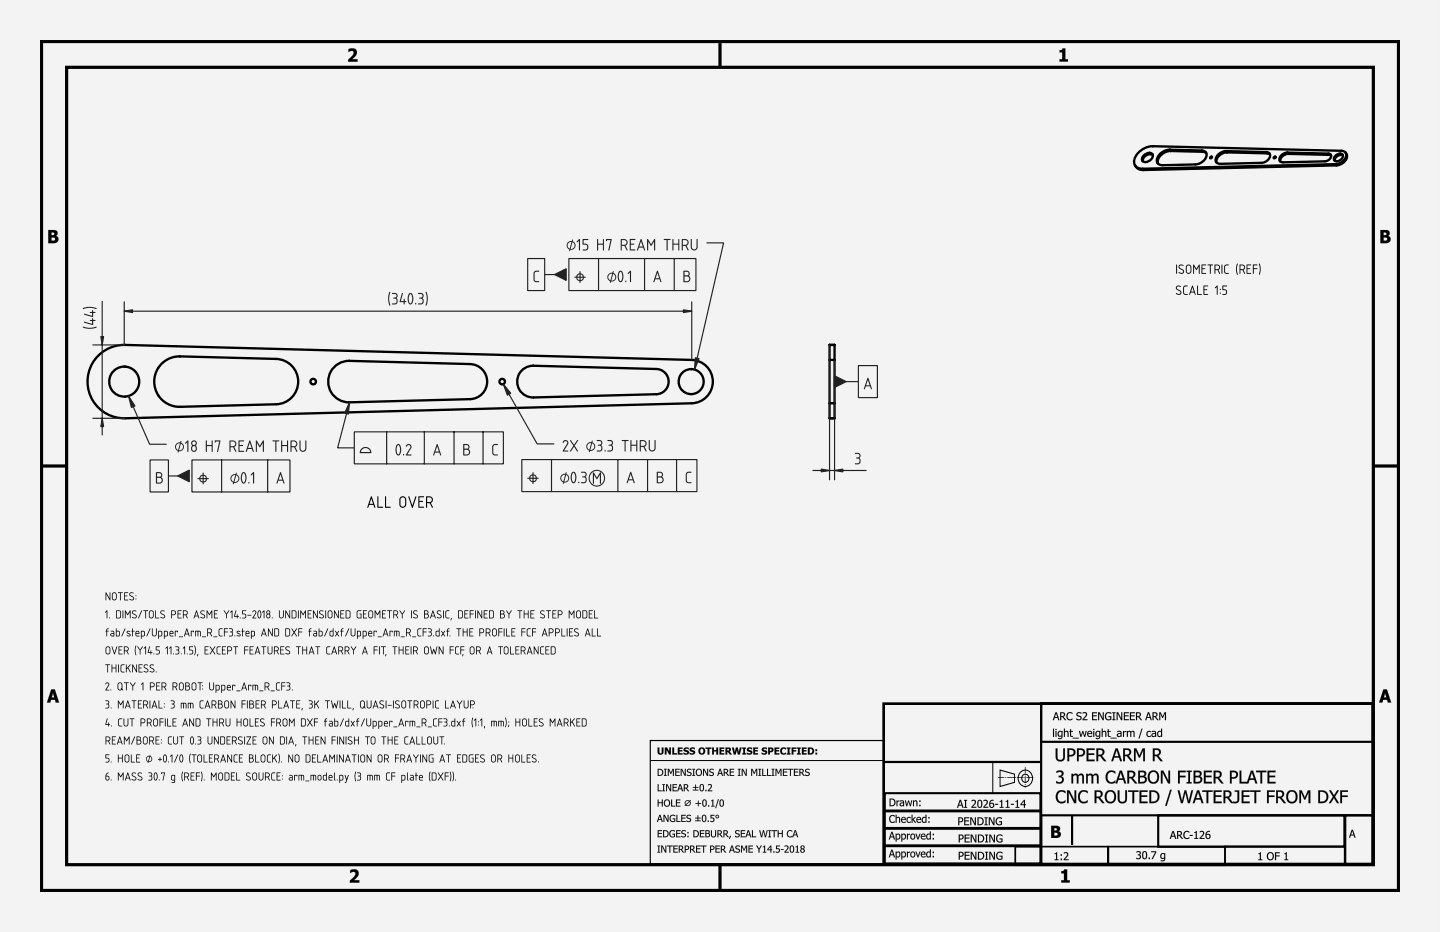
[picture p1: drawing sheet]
<svg xmlns="http://www.w3.org/2000/svg" width="432mm" height="279mm" viewBox="0 0 432 279" stroke-linecap="round" stroke-linejoin="round" font-family="sans-serif">
<path d="M0 0h431.8v279.4h-431.8z" fill-rule="evenodd" fill="#f1f3f5"/>
<g fill="#000">
<path d="M104.5 14.7a1.48 1.48 0 0 1 1.8-.1 1.48 1.48 0 0 1 .6 1.8l-1.3 1.4h1.6v.7h-2.8v-.6l1.1-1.1a.8 .8 0 0 0 .6-.9 .8 .8 0 0 0-.8-.6l-.8 .3zM317.7 15.1a.69 .69 0 0 0 .9-.6h.8v3.3h.8v.7h-2.5v-.7h.8v-2.1h-.8zM105 260.8a1.48 1.48 0 0 1 1.9-.1 1.48 1.48 0 0 1 .5 1.8l-1.3 1.4h1.6v.7h-2.8v-.6l1.2-1.1a.8 .8 0 0 0 .5-.8 .8 .8 0 0 0-.7-.7l-.9 .3zM318.2 261.2a.69 .69 0 0 0 .9-.6h.9v3.3h.8v.7h-2.6v-.7h.8v-2.1h-.8z"/>
<path d="M0 0h431.8v279.4h-431.8zM0 0v279.4h431.8v-279.4z"/>
<path d="M104.5 14.7l.5-.1a1.44 1.44 0 0 1 2 .5 1.44 1.44 0 0 1-.6 2l-.8 .7 1.6-.1v.8h-2.8v-.7l1.1-1 .6-1-.5-.5-1.1 .3zM104.5 14.7v.9l.7-.3a.74 .74 0 0 1 .9 .4 .74 .74 0 0 1-.4 .9l-1.3 1.3v.6h2.8v-.7h-1.7l1.4-1.4 .1-.7-.3-.9-1-.3z"/>
<path d="M317.7 15h.6l.3-.5h.9l-.1 3.3 .9-.1v.8h-2.6v-.8h.8v-2h-.8zM317.7 15.1v.6h.8v2.1h-.8v.7h2.5v-.7h-.8v-3.3h-.8l-.2 .5z"/>
<path d="M14.5 69h1.3a1 1 0 0 1 1.4 .4 1 1 0 0 1-.5 1.3 1.14 1.14 0 0 1 .7 1.5 1.14 1.14 0 0 1-1.4 .7h-1.5zM15.4 69.7l.1 .8a.51 .51 0 0 0 .8-.5 .51 .51 0 0 0-.9-.3zM15.4 71.2v1h.3a.58 .58 0 0 0 .8-.6 .58 .58 0 0 0-.9-.4z"/>
<path d="M14.5 68.9l2 .1 .7 .4a.97 .97 0 0 1-.4 1.3l.5 .3a1.16 1.16 0 0 1-.2 1.6l-.6 .3h-2zM14.5 69v3.9l2.1-.1a1.08 1.08 0 0 0 .9-1 1.08 1.08 0 0 0-.8-1.1l.5-.6-.2-.8-.5-.3zM15.4 69.7v.8l.9-.2-.2-.6zM15.4 69.7h.7l.2 .3a.61 .61 0 0 1-.9 .5zM15.4 71.2v1l1.1-.3v-.5zM15.4 71.2h.9a.48 .48 0 0 1 .3 .5 .48 .48 0 0 1-.3 .4l-.9 .1z"/>
<path d="M413.9 69h1.4a1 1 0 0 1 1.3 .4 1 1 0 0 1-.4 1.3 1.14 1.14 0 0 1 .7 1.5 1.14 1.14 0 0 1-1.4 .7h-1.6zM414.9 69.7l.1 .8a.51 .51 0 0 0 .7-.5 .51 .51 0 0 0-.8-.3zM414.9 71.2v1h.3a.58 .58 0 0 0 .8-.6 .58 .58 0 0 0-.9-.4z"/>
<path d="M413.9 68.9l2 .1 .7 .4a.97 .97 0 0 1-.4 1.3 1.03 1.03 0 0 1 .8 .8 1.03 1.03 0 0 1-.4 1.1l-.7 .3h-2zM413.9 69v3.9l2.2-.1 .6-.4a1.17 1.17 0 0 0 .1-1.3l-.6-.3 .4-.4 .1-.5-.4-.7zM414.9 69.7v.8l.8-.2-.1-.6zM414.9 69.7a.56 .56 0 0 1 .7 0 .56 .56 0 0 1 0 .8 .56 .56 0 0 1-.7 0zM414.9 71.2v1l1-.3v-.5zM414.9 71.2h.8a.48 .48 0 0 1 .3 .5 .48 .48 0 0 1-.3 .4l-.8 .1z"/>
<path d="M15.4 206.6h1l1.3 4h-1l-.2-.8h-1.2l-.2 .8h-1zM15.4 206.7l-1.3 3.9h1l.2-.8h1.2l.2 .8h1l-1.3-3.9zM15.9 207.8l-.4 1.3h.8zM15.9 207.7l.4 1.4h-.8z"/>
<path d="M15.4 206.7h1l1.3 3.9h-1l-.2-.8h-1.2l-.2 .8h-1zM15.9 207.8l-.4 1.3h.8z"/>
<path d="M316.5 213.5h.4l.8 2.4h-.4l-.2-.7h-.9l-.2 .7h-.3zM316.5 213.5l-.8 2.4h.3l.2-.7h.9l.2 .7h.4l-.8-2.4zM316.7 213.9l-.4 1.1h.7zM316.7 213.8l.4 1.2h-.8zM317.9 213.5l1.2 .1a.69 .69 0 0 1 .3 .7 .69 .69 0 0 1-.5 .6l.9 1h-.5l-.7-1h-.4v1h-.3zM317.9 213.5v2.4h.3v-1h.4l.7 1h.4l-.8-1 .3-.3 .1-.7-.5-.3zM318.2 213.8v.9l.7-.1 .1-.6zM318.2 213.8l.8 .1-.1 .7-.7 .1zM320.1 213.8l.6-.3 .9 .2v.4l-.9-.3-.5 .5a.88 .88 0 0 0 0 1 .88 .88 0 0 0 .9 .3l.5-.3v.4l-.8 .2-.6-.1-.3-.4-.1-.9zM320.1 213.8l-.3 .7a1.26 1.26 0 0 0 .6 1.4l1.2-.2v-.3l-.6 .3-.6-.2-.3-.6 .1-.8 .6-.4 .8 .4v-.4l-.8-.2zM323 213.7l1.1-.1 .1 .4a.52 .52 0 0 0-.7-.3 .52 .52 0 0 0-.2 .7l.3 .2a.76 .76 0 0 1 .7 1 .76 .76 0 0 1-1.2 .3l-.4-.1v-.5l.8 .3h.4l.1-.3-.1-.3-.9-.3a.65 .65 0 0 1 0-1zM323 213.7l-.2 .7 .9 .5a.38 .38 0 0 1 .4 .4 .38 .38 0 0 1-.4 .3l-1-.2v.3l.4 .2 1-.2 .1-.9-.9-.3-.2-.4 .5-.4 .7 .3v-.4l-.7-.1zM324.6 213.6l.3-.1a.72 .72 0 0 1 .9 .2 .72 .72 0 0 1 0 .9l-.9 1h1.2v.3h-1.5v-.4l.9-1 .1-.4-.2-.3-.8 .2zM324.7 213.6v.3a.62 .62 0 0 1 .9 .1v.5l-1 1.1v.3h1.5v-.3h-1.2l.9-1 .1-.8-.4-.3zM327.5 213.5h1.5v.3h-1.2v.7l1.1-.1v.3h-1.1v.9h1.2v.3h-1.5zM327.5 213.5v2.4h1.4v-.3h-1.1v-.9h1.1v-.2h-1.1v-.7h1.1v-.3zM329.3 213.5h.4l1 1.9v-1.9h.3v2.4h-.4l-1-2v2h-.3zM329.3 213.5v2.4h.3v-2.1l1 2.1h.4v-2.4h-.3v1.9l-1-1.9zM331.6 213.8l1.1-.3 .5 .2v.4l-.1-.1a.94 .94 0 0 0-1.4 .2 .94 .94 0 0 0 .4 1.4h.8v-.6h-.5v-.3h.8v1l-.8 .2-.6-.1-.5-.9zM331.6 213.8l-.3 .9 .3 .9 .8 .3 .8-.2v-1h-.8v.3h.5v.6l-.5 .1-.5-.3-.3-.7 .4-.8 .6-.2 .6 .4v-.4l-.9-.2zM333.5 213.5h1v.3h-.3v1.8h.3v.3h-1v-.3h.3v-1.8h-.3zM333.5 213.5v.3h.4v1.9l-.4-.1v.3h1v-.3l-.4 .1v-1.9h.4v-.3zM334.8 213.5h.5l.9 1.9v-1.9h.3v2.4h-.3l-1.1-2v2h-.3zM334.8 213.5v2.4h.3v-2.1l1.1 2.1h.3v-2.4h-.3v1.9l-.9-1.9zM337 213.5h1.5v.3h-1.2v.7l1.1-.1v.3h-1.1v.9h1.2v.3h-1.5zM337 213.5v2.4h1.5v-.3h-1.2v-.9h1.1v-.2h-1.1v-.7h1.2v-.3zM338.8 213.5h1.5v.3h-1.2v.7l1.1-.1v.3h-1.1v.9h1.2v.3h-1.5zM338.8 213.5v2.4h1.5v-.3h-1.2v-.9h1.1v-.2h-1.1v-.7h1.2v-.3zM340.6 213.5h1l.5 .3a.71 .71 0 0 1-.5 1.1l.9 1h-.4l-.8-1h-.3v1h-.4zM340.6 213.5v2.4h.4l-.1-1h.4l.8 1h.4l-.9-1 .4-.3a.67 .67 0 0 0 0-.8 .67 .67 0 0 0-.8-.3zM341 213.8v.9l.6-.1 .2-.6zM340.9 213.8l.8 .1v.7l-.8 .1zM344.2 213.5h.4l.8 2.4h-.4l-.2-.7h-.9l-.2 .7h-.3zM344.2 213.5l-.8 2.4h.3l.2-.7h.9l.2 .7h.4l-.8-2.4zM344.4 213.9l-.4 1.1h.7zM344.4 213.8l.4 1.2h-.8zM345.6 213.5h1l.4 .3a.71 .71 0 0 1-.4 1.1l.9 1h-.5l-.7-1h-.4v1h-.3zM345.6 213.5v2.4h.3v-1h.4l.7 1h.4l-.8-1 .3-.3a.67 .67 0 0 0 .1-.8 .67 .67 0 0 0-.8-.3zM345.9 213.8v.9l.7-.1 .1-.6zM345.9 213.8l.8 .1-.1 .7-.7 .1zM347.6 213.5h.5l.5 1.3 .6-1.3h.5v2.4h-.4v-2l-.6 1.4h-.2l-.6-1.4v2h-.3zM347.6 213.5v2.4h.3v-2l.6 1.3h.2l.6-1.4v2.1h.3v-2.4h-.4l-.6 1.4-.6-1.4z"/>
<path d="M316.5 213.5h.4l.8 2.4h-.4l-.2-.7h-.9l-.2 .7h-.3zM316.7 213.8l-.4 1.2h.7zM317.9 213.5h.6a.69 .69 0 0 1 .9 .5 .69 .69 0 0 1-.5 .9l.8 1h-.4l-.7-1h-.4v1h-.3zM318.2 213.8v.9h.3a.45 .45 0 0 0 .6-.4 .45 .45 0 0 0-.6-.5zM320.1 213.8l1-.3 .5 .2v.4a.87 .87 0 0 0-1.3 0 .87 .87 0 0 0 0 1.2 .87 .87 0 0 0 1.3 .1v.3a1.22 1.22 0 0 1-1.7-.2 1.22 1.22 0 0 1 .2-1.7zM323 213.7l.9-.2 .4 .1-.1 .4a.53 .53 0 0 0-.7-.3 .53 .53 0 0 0-.2 .7l.1 .1a.78 .78 0 0 1 .9 .9 .78 .78 0 0 1-1.2 .5l-.4-.2v-.3a.64 .64 0 0 0 .8 .3 .64 .64 0 0 0 .5-.7 .99 .99 0 0 1-1.1-1.2zM324.7 213.6a.85 .85 0 0 1 1.2 .3 .85 .85 0 0 1-.5 1.2l-.5 .5h1.2v.3h-1.5v-.3l.7-.8a.57 .57 0 0 0 .3-.9 .57 .57 0 0 0-.9 .1zM327.5 213.5h1.4v.3h-1.1v.7h1.1v.2h-1.1v.9h1.1v.3h-1.4zM329.3 213.5h.4l1 1.9v-1.9h.3v2.4h-.4l-1-2v2h-.3zM331.6 213.8l1.1-.3 .5 .2v.4a.95 .95 0 0 0-1.6 .4 .95 .95 0 0 0 1.3 1.1v-.6h-.5v-.3h.8v1a1.25 1.25 0 0 1-1.7-.2 1.25 1.25 0 0 1 .1-1.7zM333.5 213.5h1v.3h-.3v1.8h.3v.3h-1v-.3h.3v-1.8h-.3zM334.8 213.5h.5l.9 1.9v-1.9h.3v2.4h-.3l-1.1-2v2h-.3zM337 213.5h1.5v.3h-1.2v.7h1.1v.2h-1.1v.9h1.2v.3h-1.5zM338.8 213.5h1.5v.3h-1.2v.7h1.1v.2h-1.1v.9h1.2v.3h-1.5zM340.6 213.5h.6a.69 .69 0 0 1 .9 .5 .69 .69 0 0 1-.5 .9l.9 1h-.4l-.8-1h-.3v1h-.4zM341 213.8v.9h.2a.45 .45 0 0 0 .6-.4 .45 .45 0 0 0-.5-.5zM344.2 213.5h.4l.8 2.4h-.4l-.2-.7h-.9l-.2 .7h-.3zM344.4 213.8l-.4 1.2h.7zM345.6 213.5h.6a.69 .69 0 0 1 .9 .5 .69 .69 0 0 1-.5 .9l.8 1h-.4l-.7-1h-.4v1h-.3zM345.9 213.8v.9h.3a.45 .45 0 0 0 .6-.4 .45 .45 0 0 0-.6-.5zM347.6 213.5h.4l.6 1.3 .6-1.3h.4v2.4h-.3v-2l-.6 1.3h-.2l-.6-1.3v2h-.3z"/>
<path d="M414.8 206.6h1.1l1.3 4h-1l-.3-.8h-1.2l-.2 .8h-1zM414.8 206.7l-1.3 3.9h1l.2-.8h1.3l.2 .8h1l-1.3-3.9zM415.3 207.8l-.3 1.3h.7zM415.3 207.7l.5 1.4h-.9z"/>
<path d="M414.8 206.7h1.1l1.3 3.9h-1l-.3-.8h-1.2l-.2 .8h-1zM415.3 207.8l-.3 1.3h.7z"/>
<path d="M197.2 224.1h.5v1.3a.36 .36 0 0 0 .4 .4 .36 .36 0 0 0 .3-.4v-1.3h.6v1.3a.89 .89 0 0 1-.9 .8 .89 .89 0 0 1-.9-.8zM199.4 224.1h.6l.7 1.2v-1.2h.5v2.1h-.5l-.9-1.5v1.5h-.4zM201.6 224.1h.5v1.7h.9v.4h-1.4zM203.2 224.1h1.5v.4h-.9v.4h.8v.4h-.8v.5h.9v.4h-1.5zM205.1 224.4a1.33 1.33 0 0 1 1.4-.2v.5l-.8-.3-.2 .2 .1 .2a.77 .77 0 0 1 1 .8 .77 .77 0 0 1-1.1 .6l-.6-.1v-.5l1 .2 .2-.2-.3-.2a.7 .7 0 0 1-.7-1zM206.9 224.4a1.33 1.33 0 0 1 1.5-.2v.5l-.8-.3-.3 .2 .2 .2a.77 .77 0 0 1 .9 .8 .77 .77 0 0 1-1.1 .6l-.5-.1v-.5l1 .2 .1-.2-.3-.2a.7 .7 0 0 1-.7-1zM209.3 225.1a1.1 1.1 0 0 1 2.2 0 1.1 1.1 0 0 1-2.2 0zM210.2 224.5a.65 .65 0 0 0-.3 .9 .65 .65 0 0 0 .9 .3v-1l-.3-.2zM211.6 224.1h1.7v.4h-.6v1.7h-.5v-1.7h-.6zM213.5 224.1h.6v.8h.7v-.8h.5v2.1h-.5v-.9h-.7v.9h-.6zM215.7 224.1h1.5v.4h-.9v.4h.8v.4h-.8v.5h.9v.4h-1.5zM217.5 224.1h.9a.64 .64 0 0 1 .8 .4 .64 .64 0 0 1-.4 .8l.7 .9h-.6l-.6-.8h-.2v.8h-.6zM218.1 224.5v.5a.36 .36 0 0 0 .5 0 .36 .36 0 0 0 0-.5 .36 .36 0 0 0-.5 0zM219.5 224.1h.5l.3 1.4 .4-1.4h.5l.3 1.4 .3-1.4h.6l-.5 2.1h-.6l-.4-1.3-.3 1.3h-.6zM222.6 224.1h1.1v.4h-.3v1.3h.3v.4h-1.1v-.4h.3v-1.3h-.3zM224.1 224.4a1.33 1.33 0 0 1 1.4-.2v.5l-.8-.3-.2 .2 .1 .2a.77 .77 0 0 1 1 .8 .77 .77 0 0 1-1.1 .6l-.6-.1v-.5l1 .2 .2-.2-.4-.2a.7 .7 0 0 1-.6-1zM225.9 224.1h1.4v.4h-.9v.4h.8v.4h-.8v.5h.9v.4h-1.4zM228.5 224.4a1.33 1.33 0 0 1 1.5-.2v.5l-.8-.3-.2 .2 .1 .2a.77 .77 0 0 1 1 .8 .77 .77 0 0 1-1.2 .6l-.5-.1v-.5l1 .2 .1-.2-.3-.2a.7 .7 0 0 1-.7-1zM230.3 224.1h.9a.75 .75 0 0 1 .7 .9 .75 .75 0 0 1-1 .5v.7h-.6zM230.9 224.5v.6a.37 .37 0 0 0 .5-.3 .37 .37 0 0 0-.5-.3zM232.2 224.1h1.5v.4h-.9v.4h.8v.4h-.8v.5h.9v.4h-1.5zM234.2 224.3l.5-.2h.7l.3 .1v.5a.67 .67 0 0 0-1 0 .67 .67 0 0 0 0 .9 .67 .67 0 0 0 1 0v.5a1.14 1.14 0 0 1-1.5-.3 1.14 1.14 0 0 1 0-1.5zM235.9 224.1h1.1v.4h-.3v1.3h.3v.4h-1.1v-.4h.3v-1.3h-.3zM237.4 224.1h1.4v.4h-.9v.4h.8v.4h-.8v.9h-.5zM239 224.1h1.1v.4h-.3v1.3h.3v.4h-1.1v-.4h.3v-1.3h-.3zM240.5 224.1h1.4v.4h-.9v.4h.8v.4h-.8v.5h.9v.4h-1.4zM242.3 224.1h.6a1.07 1.07 0 0 1 1.2 1 1.07 1.07 0 0 1-1.2 1.1h-.6zM242.8 224.5v1.3a.67 .67 0 0 0 .8-.7 .67 .67 0 0 0-.8-.6zM244.5 224.6h.5v.6h-.5zM244.5 225.6h.5v.6h-.5z"/>
<path d="M197.2 224.1h.5l.1 1.5 .3 .2 .3-.2v-1.5h.6v1.3a.93 .93 0 0 1-.6 .8 .93 .93 0 0 1-1-.2l-.2-.3zM197.2 224.1v1.3a.93 .93 0 0 0 1.5 .6l.3-1.9h-.6v1.3a.38 .38 0 0 1-.3 .5 .38 .38 0 0 1-.4-.5v-1.3zM199.3 224.1h.7l.7 1.2v-1.2h.5v2.1h-.5l-.9-1.5 .1 1.5h-.6zM199.4 224.1v2.1h.4l.1-1.5 .8 1.5h.5v-2.1h-.5v1.3l-.7-1.3zM201.6 224.1h.5v1.7h.9v.4h-1.4zM201.6 224.1v2.1h1.4v-.4h-.9v-1.7zM203.2 224.1h1.5v.4h-.9v.4l.8-.1v.5h-.8v.5h.9v.4h-1.5zM203.2 224.1v2.1h1.5v-.4h-.9v-.5h.8v-.4h-.8v-.4h.9v-.4zM205 224.4l.6-.3 .9 .1v.5l-.5-.2-.5 .1v.2l.5 .1a.74 .74 0 0 1 .6 1 .74 .74 0 0 1-1.1 .3l-.6-.1v-.5l.9 .2 .2-.2-1-.5zM205.1 224.4v.7l1 .5-.4 .3-.8-.3v.5l.8 .1 .7-.2 .2-.3-.1-.5-1-.5 .3-.3 .7 .3v-.5l-.9-.1zM206.9 224.4l.5-.3 1 .1v.5l-.6-.2-.4 .1v.2l.4 .1a.74 .74 0 0 1 .6 1 .74 .74 0 0 1-1.1 .3l-.6-.1v-.5l.9 .2 .3-.2-1-.5zM206.9 224.4v.7l1 .5-.4 .3-.7-.3v.5l.7 .1 .7-.2 .2-.3-.1-.5-1-.5 .4-.3 .7 .3v-.5l-1-.1zM209.3 225.1a1.1 1.1 0 0 1 2.2 0 1.1 1.1 0 0 1-2.2 0zM209.3 225.1a1.07 1.07 0 0 0 2.1 0 1.07 1.07 0 0 0-2.1 0zM210.1 224.6v1l.5 .2 .3-.3v-.7l-.4-.3zM210.2 224.5h.4a.67 .67 0 0 1 .4 .8 .67 .67 0 0 1-.9 .4l-.1-.7zM211.5 224.1h1.8v.4h-.6v1.7h-.5v-1.7h-.7zM211.6 224.1v.4h.6v1.7h.5v-1.7h.6v-.4zM213.5 224.1h.6v.8h.7v-.8h.5v2.1h-.5v-.9h-.7v.9h-.6zM213.5 224.1v2.1h.6v-.9h.7v.9h.5v-2.1h-.5v.8h-.7v-.8zM215.7 224.1h1.5v.4h-.9v.4l.8-.1v.5h-.8v.5h.9v.4h-1.5zM215.7 224.1v2.1h1.5v-.4h-.9v-.5h.8v-.4h-.8v-.4h.9v-.4zM217.5 224.1h1.2a.61 .61 0 0 1 .5 .6 .61 .61 0 0 1-.4 .6l.7 .9h-.7l-.5-.8h-.2v.8h-.6zM217.5 224.1v2.1h.6v-.8l.8 .8h.6l-.7-.9 .3-.2v-.7l-.4-.3zM218.1 224.5v.5l.5-.1-.1-.4zM218.1 224.5h.5v.4l-.5 .2zM219.5 224.1h.5l.3 1.4 .4-1.4h.5l.3 1.4 .3-1.4h.6l-.5 2.1h-.6l-.4-1.3-.3 1.3h-.6zM219.5 224.1l.5 2.1h.6l.3-1.3 .4 1.3h.6l.5-2.1h-.6l-.3 1.4-.3-1.4h-.5l-.4 1.4-.3-1.4zM222.6 224.1h1.1v.4h-.3v1.3h.3v.4h-1.1v-.4h.3v-1.3h-.3zM222.6 224.1v.4l.3-.1v1.4h-.3v.4h1.1v-.4h-.3v-1.4l.3 .1v-.4zM224 224.4l.6-.3 .9 .1v.5l-.5-.2-.5 .1v.2l.5 .1a.74 .74 0 0 1 .6 1 .74 .74 0 0 1-1.1 .3l-.6-.1v-.5l.6 .2 .5-.1-.3-.3a.72 .72 0 0 1-.7-1zM224.1 224.4l-.1 .7 1.1 .5-.4 .3-.8-.3v.5l.8 .1 .7-.2 .2-.3-.1-.5-1-.5 .3-.3 .7 .3v-.5l-.9-.1zM225.9 224.1h1.4v.4h-.9v.4l.8-.1v.5h-.8v.5h.9v.4h-1.4zM225.9 224.1v2.1h1.4v-.4h-.9v-.5h.8v-.4h-.8v-.4h.9v-.4zM228.5 224.4l.5-.3 1 .1v.5l-.5-.2-.5 .1v.2l.4 .1a.74 .74 0 0 1 .6 1 .74 .74 0 0 1-1.1 .3l-.5-.1v-.5l.6 .2 .5-.1-.3-.3a.72 .72 0 0 1-.7-1zM228.5 224.4v.7l1 .5-.3 .3-.8-.3v.5l.8 .1 .6-.2 .3-.5-.1-.3-1.1-.5 .4-.3 .7 .3v-.5l-1-.1zM230.3 224.1h1.2l.5 .5-.3 .7-.8 .2v.7h-.6zM230.3 224.1v2.1h.6v-.7l.8-.1 .2-.4v-.6l-.4-.3zM230.9 224.5v.6h.3l.2-.5zM230.9 224.5l.5 .1-.1 .4-.4 .1zM232.2 224.1h1.5v.4h-.9v.4l.8-.1v.5h-.8v.5h.9v.4h-1.5zM232.2 224.1v2.1h1.5v-.4h-.9v-.5h.8v-.4h-.8v-.4h.9v-.4zM234.2 224.3l.5-.2h.7l.3 .1v.5a.69 .69 0 0 0-1.1-.1 .69 .69 0 0 0 .1 1.1l.5 .1 .5-.3v.6l-.7 .2-.8-.3-.3-.9zM234.2 224.4a1.09 1.09 0 0 0-.2 1.2 1.09 1.09 0 0 0 1.2 .6l.5-.1v-.5l-.5 .3-.5-.1-.2-.8 .4-.6 .8 .3v-.5l-.7-.1zM235.9 224.1h1.2v.4h-.4v1.3h.4v.4h-1.2v-.4h.3v-1.3h-.3zM235.9 224.1v.4l.3-.1v1.4h-.3v.4h1.1v-.4h-.3v-1.4l.3 .1v-.4zM237.4 224.1h1.4v.4h-.9v.4h.8v.4h-.8v.9h-.5zM237.4 224.1v2.1h.5v-.9h.8v-.4h-.8v-.4h.9v-.4zM239 224.1h1.1v.4h-.3v1.3h.3v.4h-1.1v-.4h.3v-1.3h-.3zM239 224.1v.4l.3-.1v1.4h-.3v.4h1.1v-.4h-.3v-1.4l.3 .1v-.4zM240.4 224.1h1.5v.4h-.9v.4l.8-.1v.5h-.8v.5h.9v.4h-1.5zM240.5 224.1v2.1h1.4v-.4h-.9v-.5h.8v-.4h-.8v-.4h.9v-.4zM242.2 224.1l1.5 .1a1.11 1.11 0 0 1 0 1.8l-1.5 .2zM242.3 224.1v2.1h1l.5-.3 .3-.6-.2-.8-.6-.4zM242.8 224.5v1.3l.5-.1 .3-.4-.1-.5zM242.8 224.5h.3a.68 .68 0 0 1 .5 .8 .68 .68 0 0 1-.8 .5zM244.5 224.6h.5v.6h-.5zM244.5 224.6v.6h.5v-.6zM244.5 225.6h.5v.6h-.5zM244.5 225.6v.6h.5v-.6z"/>
<path d="M197.2 235.1h.3v1.9h.9v.2h-1.2zM198.6 235.1h.8v.2h-.3v1.7h.3v.2h-.8v-.2h.3v-1.7h-.3zM199.7 235.1h.4l.9 1.7v-1.7h.2v2.1h-.3l-.9-1.8v1.8h-.3zM201.7 235.1h1.3v.2h-1v.6h.9v.3h-.9v.8h1v.2h-1.3zM203.8 235.1h.3l.7 2.1h-.3l-.1-.6h-.9l-.1 .6h-.3zM204 235.4l-.4 1h.7zM205 235.1h.6a.62 .62 0 0 1 .8 .4 .62 .62 0 0 1-.5 .8l.8 .9h-.4l-.7-.8h-.3v.8h-.3zM205.3 235.3v.8h.3a.41 .41 0 0 0 .5-.4 .41 .41 0 0 0-.5-.4zM208.5 235.2h.2v.7h.7v.3h-.7v.6h.7v.2h-1.6v-.2h.7v-.6h-.7v-.3h.7zM210.1 235.2a.75 .75 0 0 1 .8 .1 .75 .75 0 0 1 .2 .8 .76 .76 0 0 1-.7 1.1 .76 .76 0 0 1-.6-1.1zM210.2 235.3l-.2 .8a.52 .52 0 0 0 .1 .8 .52 .52 0 0 0 .7 0 .52 .52 0 0 0 0-.8v-.2a.45 .45 0 0 0-.1-.5 .45 .45 0 0 0-.5-.1zM211.5 236.8h.3v.4h-.3zM212.3 235.2a.78 .78 0 0 1 1.2 .3 .78 .78 0 0 1-.6 1.1l-.4 .4h1.1v.2h-1.3v-.3l.6-.7a.51 .51 0 0 0 .2-.8 .51 .51 0 0 0-.8 .1z"/>
<path d="M197.2 235.1h.3v1.9l1-.1v.3h-1.3zM197.2 235.1v2.1h1.2v-.2h-.9v-1.9zM198.6 235.1h.8v.2h-.3v1.7h.3v.2h-.8v-.2h.3v-1.7h-.3zM198.6 235.1v.2h.3v1.7h-.3v.2h.8v-.2h-.3v-1.7h.3v-.2zM199.7 235.1h.4l.9 1.7v-1.7h.3v2.1h-.4l-.9-1.8v1.8h-.3zM199.7 235.1v2.1h.3v-1.8l.9 1.8h.3v-2.1h-.2v1.7l-.9-1.7zM201.7 235.1h1.3v.3h-1v.5h.9v.3h-.9v.8l1-.1v.3h-1.3zM201.7 235.1v2.1h1.3v-.2h-1.1v-.8h1v-.3h-1v-.6h1.1v-.2zM203.8 235.1h.3l.8 2.1h-.4l-.1-.6h-.9l-.1 .6h-.3zM203.8 235.1l-.7 2.1h.3l.1-.6h.9l.1 .6h.3l-.7-2.1zM203.9 235.4l-.3 1h.7zM204 235.3l.3 1.1h-.7zM205 235.1l1.2 .2 .1 .6-.4 .4 .8 .9h-.4l-.7-.8h-.3v.8h-.3zM205 235.1v2.1h.3v-.9h.4l.6 .9h.4l-.8-.9 .3-.3a.6 .6 0 0 0 0-.7 .6 .6 0 0 0-.6-.2zM205.3 235.3v.8l.6-.1 .1-.5zM205.3 235.3l.7 .1v.6l-.7 .1zM208.4 235.2h.3v.7h.7v.3h-.7v.6l.7-.1v.3h-1.7v-.3l.8 .1v-.6h-.8v-.3h.8zM208.5 235.2v.7h-.7v.3l.7-.1v.7h-.7v.2h1.6v-.2h-.7v-.7l.7 .1v-.3h-.7v-.7zM210 235.2l.7-.1 .3 .2a1.13 1.13 0 0 1 .2 1.2 1.13 1.13 0 0 1-1 .7l-.4-.7zM210.1 235.2a1.31 1.31 0 0 0 .3 2l.5-.2a1.11 1.11 0 0 0 .3-1.2 1.11 1.11 0 0 0-1-.7zM210.3 235.3l-.2 .8 .1 .9 .5-.1 .1-1a.44 .44 0 0 0-.1-.4 .44 .44 0 0 0-.4-.2zM210.2 235.3l.6 .2v1.3a.33 .33 0 0 1-.4 .2 .33 .33 0 0 1-.3-.2zM211.5 236.8h.4v.4h-.4zM211.5 236.8v.4h.3v-.4zM212.3 235.2l.7-.1 .4 .2v.8l-.9 .9 1.1-.1v.3h-1.4v-.3l1-1.3-.2-.3-.7 .2zM212.3 235.2v.3l.4-.2a.49 .49 0 0 1 .6 .3 .49 .49 0 0 1-.4 .6l-.6 .7v.3h1.3v-.2h-1.1l.7-.8 .3-.6a.7 .7 0 0 0-1.2-.4z"/>
<path d="M197.2 230.5h.5a1.06 1.06 0 0 1 1.2 1 1.06 1.06 0 0 1-1.2 1.1h-.5zM197.5 230.7v1.7a.85 .85 0 0 0 1.1-.9 .85 .85 0 0 0-1.1-.8zM199.1 230.5h.8v.2h-.2v1.7h.2v.2h-.8v-.2h.3v-1.7h-.3zM200.3 230.5h.3l.6 1.2 .5-1.2h.4v2.1h-.3v-1.8l-.6 1.2-.7-1.2v1.8h-.2zM202.5 230.5h1.3v.2h-1v.6h.9v.3h-.9v.8h1v.2h-1.3zM204.1 230.5h.4l.9 1.7v-1.7h.2v2.1h-.3l-.9-1.8v1.8h-.3zM206.2 230.6l.8-.1 .3 .1v.3a.48 .48 0 0 0-.7-.3 .48 .48 0 0 0-.2 .7l.1 .1a.7 .7 0 0 1 .9 .8 .7 .7 0 0 1-1.1 .4l-.3-.1v-.4a.53 .53 0 0 0 .6 .4 .53 .53 0 0 0 .4-.7 .74 .74 0 0 1-.8-.3 .74 .74 0 0 1 0-.9zM207.6 230.5h.8v.2h-.3v1.7h.3v.2h-.8v-.2h.3v-1.7h-.3zM208.9 230.7a1 1 0 0 1 1.4 .2 1 1 0 0 1-.1 1.4 1 1 0 0 1-1.4-.1l-.2-.8zM209.2 230.8a.77 .77 0 0 0-.2 1.2 .77 .77 0 0 0 1.1 0 .78 .78 0 0 0 .1-1 .78 .78 0 0 0-1-.2zM210.8 230.5h.4l.9 1.7v-1.7h.2v2.1h-.3l-.9-1.8v1.8h-.3zM212.9 230.6l.8-.1 .3 .1v.3a.48 .48 0 0 0-.7-.3 .48 .48 0 0 0-.2 .7l.1 .1a.7 .7 0 0 1 .9 .8 .7 .7 0 0 1-1.1 .4l-.3-.1v-.4a.53 .53 0 0 0 .6 .4 .53 .53 0 0 0 .4-.7 .74 .74 0 0 1-.8-.3 .74 .74 0 0 1 0-.9zM215.8 230.5h.3l.7 2.1h-.3l-.2-.6h-.8l-.2 .6h-.2zM215.9 230.8l-.3 1h.7zM217 230.5h.6a.62 .62 0 0 1 .7 .4 .62 .62 0 0 1-.4 .8l.8 .9h-.4l-.7-.8h-.3v.8h-.3zM217.3 230.7v.8h.2a.41 .41 0 0 0 .5-.4 .41 .41 0 0 0-.4-.4zM218.8 230.5h1.3v.2h-1v.6h1v.3h-1v.8h1v.2h-1.3zM221.3 230.5h.8v.2h-.3v1.7h.3v.2h-.8v-.2h.2v-1.7h-.2zM222.4 230.5h.4l.9 1.7v-1.7h.2v2.1h-.3l-.9-1.8v1.8h-.3zM225.3 230.5h.3l.6 1.2 .5-1.2h.4v2.1h-.3v-1.8l-.6 1.2-.7-1.2v1.8h-.2zM227.4 230.5h.8v.2h-.2v1.7h.2v.2h-.8v-.2h.3v-1.7h-.3zM228.6 230.5h.2v1.9h1v.2h-1.2zM230 230.5h.3v1.9h.9v.2h-1.2zM231.4 230.5h.8v.2h-.3v1.7h.3v.2h-.8v-.2h.2v-1.7h-.2zM232.5 230.5h.4l.5 1.2 .6-1.2h.3v2.1h-.2v-1.8l-.6 1.2-.7-1.2v1.8h-.3zM234.8 230.5h1.3v.2h-1.1v.6h1v.3h-1v.8h1.1v.2h-1.3zM236.2 230.5h1.7v.2h-.7v1.9h-.3v-1.9h-.7zM238.1 230.5h1.3v.2h-1v.6h.9v.3h-.9v.8h1v.2h-1.3zM239.7 230.5h.5a.62 .62 0 0 1 .8 .4 .62 .62 0 0 1-.4 .8l.7 .9h-.3l-.7-.8h-.3v.8h-.3zM240 230.7v.8h.2a.41 .41 0 0 0 .5-.4 .41 .41 0 0 0-.4-.4zM241.6 230.6l.9-.1 .2 .1v.3a.48 .48 0 0 0-.6-.3 .48 .48 0 0 0-.2 .7l.1 .1a.7 .7 0 0 1 .8 .8 .7 .7 0 0 1-1.1 .4l-.3-.1v-.4a.53 .53 0 0 0 .7 .4 .53 .53 0 0 0 .3-.7 .74 .74 0 0 1-.8-.3 .74 .74 0 0 1 0-.9z"/>
<path d="M197.2 230.5h.5a1.08 1.08 0 0 1 1.2 1 1.08 1.08 0 0 1-1.2 1.1h-.5zM197.2 230.5v2.1l1.2-.2 .4-.5v-.9l-.6-.5zM197.5 230.7v1.7l.7-.1 .3-.4a.82 .82 0 0 0-.5-1.1zM197.5 230.7l.7 .1 .3 .3 .1 .7-.4 .5-.7 .1zM199.1 230.5h.8v.2h-.2v1.7h.2v.2h-.8v-.2h.3v-1.7h-.3zM199.1 230.5v.2h.3v1.7h-.3v.2h.8v-.2h-.3v-1.7h.3v-.2zM200.2 230.5h.5l.5 1.2 .5-1.2h.4v2.1h-.3v-1.8l-.6 1.2h-.1l-.6-1.2v1.8h-.3zM200.3 230.5v2.1h.2v-1.8l.7 1.2 .6-1.2v1.8h.3v-2.1h-.4l-.5 1.2-.6-1.2zM202.5 230.5h1.3v.3h-1v.5h1v.3h-1v.8l1-.1v.3h-1.3zM202.5 230.5v2.1h1.3v-.2h-1v-.8h.9v-.3h-.9v-.6h1v-.2zM204.1 230.5h.4l.9 1.7-.1-1.7h.3v2.1h-.3l-.9-1.8v1.8h-.3zM204.1 230.5v2.1h.3v-1.8l.9 1.8h.3v-2.1h-.2l-.1 1.7-.8-1.7zM206.2 230.6l1-.1 .1 .4a.46 .46 0 0 0-.7-.3 .46 .46 0 0 0-.1 .8h.3a.68 .68 0 0 1 .5 1 .68 .68 0 0 1-1 .2l-.4-.1v-.4l.9 .3 .2-.6a.83 .83 0 0 1-.8-.3 .83 .83 0 0 1 0-.9zM206.2 230.6l-.2 .7 .8 .4a.34 .34 0 0 1 .3 .4 .34 .34 0 0 1-.3 .3l-.8-.3v.4l.3 .1 .9-.2 .1-.7-.9-.4-.2-.3 .5-.3 .6 .2v-.3zM207.6 230.5h.8v.2h-.3v1.7h.3v.2h-.8v-.2h.3v-1.7h-.3zM207.6 230.5v.2h.3v1.7h-.3v.2h.8v-.2h-.3v-1.7h.3v-.2zM208.9 230.7l.7-.3 .7 .3 .2 1-.4 .8-.7 .1-.5-.2-.3-.9zM208.9 230.7a1.1 1.1 0 0 0-.2 1.3 1.1 1.1 0 0 0 1.2 .6l.5-.6-.2-1.3a.96 .96 0 0 0-1.3 0zM209.1 230.9l-.1 .9 .4 .6 .6-.2 .1-1a.61 .61 0 0 0-.4-.5 .61 .61 0 0 0-.6 .2zM209.2 230.8l.5-.1 .3 .2a.81 .81 0 0 1 .2 1.1 .81 .81 0 0 1-1.1 .2l-.2-.9zM210.8 230.5h.4l.9 1.7-.1-1.7h.3v2.1h-.3l-.9-1.8v1.8h-.3zM210.8 230.5v2.1h.3v-1.8l.9 1.8h.3v-2.1h-.2l-.1 1.7-.8-1.7zM212.9 230.6l1-.1 .1 .4a.46 .46 0 0 0-.7-.3 .46 .46 0 0 0-.1 .8h.3a.68 .68 0 0 1 .5 1 .68 .68 0 0 1-1 .2l-.4-.1v-.4l.9 .3 .2-.6a.83 .83 0 0 1-.8-.3 .83 .83 0 0 1 0-.9zM212.9 230.6l-.2 .7 .8 .4a.34 .34 0 0 1 .3 .4 .34 .34 0 0 1-.3 .3l-.8-.3v.4l.3 .1 .9-.2 .1-.7-.9-.4-.2-.3 .5-.3 .6 .2v-.3zM215.8 230.5h.3l.7 2.1h-.3l-.2-.6h-.8l-.2 .6h-.3zM215.8 230.5l-.7 2.1h.2l.2-.6h.8l.2 .6h.3l-.7-2.1zM215.9 230.8l-.3 1h.7zM215.9 230.7l.4 1.1h-.7zM217 230.5l1.1 .1a.62 .62 0 0 1 .2 .6 .62 .62 0 0 1-.4 .5l.8 .9h-.4l-.7-.8h-.3v.8h-.3zM217 230.5v2.1h.3v-.9h.3l.7 .9h.3l-.7-.9 .3-.2 .1-.7-.4-.3zM217.3 230.7v.8l.6-.1 .1-.5zM217.3 230.7l.7 .1-.1 .6-.6 .1zM218.8 230.5h1.4v.3h-1.1v.5h1v.3h-1v.8l1.1-.1v.3h-1.4zM218.8 230.5v2.1h1.3v-.2h-1v-.8h1v-.3h-1v-.6h1v-.2zM221.2 230.5h.9v.2h-.3v1.7h.3v.2h-.9v-.2h.3v-1.7h-.3zM221.3 230.5v.2h.2v1.7h-.2v.2h.8v-.2h-.3v-1.7h.3v-.2zM222.4 230.5h.4l.9 1.7-.1-1.7h.3v2.1h-.3l-.9-1.8v1.8h-.3zM222.4 230.5v2.1h.3v-1.8l.9 1.8h.3v-2.1h-.2l-.1 1.7-.8-1.7zM225.2 230.5h.4l.6 1.2 .5-1.2h.4v2.1h-.3v-1.8l-.6 1.2h-.1l-.6-1.2v1.8h-.3zM225.3 230.5v2.1h.2v-1.8l.7 1.2 .6-1.2v1.8h.3v-2.1h-.4l-.5 1.2-.6-1.2zM227.4 230.5h.8v.2h-.2v1.7h.2v.2h-.8v-.2h.3v-1.7h-.3zM227.4 230.5v.2h.3v1.7h-.3v.2h.8v-.2h-.3v-1.7h.3v-.2zM228.5 230.5h.4l-.1 1.9 1-.1v.3h-1.3zM228.6 230.5v2.1h1.2v-.2h-1v-1.9zM230 230.5h.3v1.9l.9-.1v.3h-1.2zM230 230.5v2.1h1.2v-.2h-.9v-1.9zM231.4 230.5h.8v.2h-.3v1.7h.3v.2h-.8v-.2h.2v-1.7h-.2zM231.4 230.5v.2h.3v1.7h-.3v.2h.8v-.2h-.3v-1.7h.3v-.2zM232.5 230.5h.4l.5 1.2 .5-1.2h.5v2.1h-.4v-1.8l-.5 1.2h-.2l-.5-1.2v1.8h-.3zM232.5 230.5v2.1h.3v-1.8l.7 1.2 .5-1.2 .1 1.8h.2v-2.1h-.3l-.6 1.2-.5-1.2zM234.8 230.5h1.3v.3h-1.1v.5h1v.3h-1v.8l1.1-.1v.3h-1.3zM234.8 230.5v2.1h1.3v-.2h-1.1v-.8h1v-.3h-1v-.6h1.1v-.2zM236.2 230.5h1.7v.3l-.7-.1v1.9h-.3v-1.9l-.7 .1zM236.2 230.5v.2h.7v1.9h.3v-1.9h.7v-.2zM238.1 230.5h1.3v.3h-1v.5h.9v.3h-.9v.8l1-.1v.3h-1.3zM238.1 230.5v2.1h1.3v-.2h-1.1v-.8h1v-.3h-1v-.6h1.1v-.2zM239.7 230.5l1.2 .2 .1 .6-.4 .4 .8 .9h-.4l-.7-.8h-.3v.8h-.3zM239.7 230.5v2.1h.3v-.9h.3l.7 .9h.3l-.7-.9 .3-.3a.6 .6 0 0 0 0-.7 .6 .6 0 0 0-.7-.2zM240 230.7v.8l.6-.1 .1-.5zM240 230.7l.7 .1-.1 .6-.6 .1zM241.6 230.6l1-.1 .1 .4a.46 .46 0 0 0-.6-.3 .46 .46 0 0 0-.1 .8h.2a.68 .68 0 0 1 .6 1 .68 .68 0 0 1-1.1 .2l-.3-.1v-.4l.7 .3 .4-.4-1-.6zM241.6 230.6l-.2 .5 .1 .3 .8 .3a.34 .34 0 0 1 .3 .4 .34 .34 0 0 1-.3 .3l-.9-.3v.4l.3 .1 .9-.2 .1-.7-.9-.4-.1-.3 .4-.3 .6 .2v-.3z"/>
<path d="M315.8 218.4h.3v2.5h-.3zM316.5 219.1h.3v1.8h-.3zM316.5 218.5h.3v.3h-.3zM317.6 219.5a.59 .59 0 0 0-.1 .9 .59 .59 0 0 0 .8 0v-.9zM317.4 219.3l.3-.2h.9v1.6a.88 .88 0 0 1-1.3 .8v-.3a.63 .63 0 0 0 .7 .1 .63 .63 0 0 0 .3-.6 .83 .83 0 0 1-1.2-.2 .83 .83 0 0 1 .3-1.2zM319 218.4h.3v.9a.6 .6 0 0 1 .7-.2 .6 .6 0 0 1 .4 .7v1.1h-.3v-1.3l-.3-.2-.5 .2v1.3h-.3zM320.9 218.6h.3v.5h.5v.3h-.5v1.2h.5a.44 .44 0 0 1-.5 .3 .44 .44 0 0 1-.3-.5v-1h-.2zM321.7 221.2h1.8v.2h-1.8zM323.5 219.1h.3l.4 1.4 .4-1.4h.2l.5 1.4 .2-1.4h.3l-.4 1.8h-.3l-.4-1.4-.4 1.4h-.3zM326.2 219.3a.75 .75 0 0 1 1-.1 .75 .75 0 0 1 .3 .9h-1.2a.7 .7 0 0 0 .4 .5 .7 .7 0 0 0 .8-.1v.3a.98 .98 0 0 1-1.3-.2 .98 .98 0 0 1 0-1.3zM326.4 219.5l-.1 .3h.9l-.2-.4zM327.8 219.1h.3v1.8h-.3zM327.8 218.5h.3v.3h-.3zM328.9 219.5a.59 .59 0 0 0-.1 .9 .59 .59 0 0 0 .8 0v-.9zM328.7 219.3l.3-.2h.9v1.6a.88 .88 0 0 1-1.3 .8v-.3a.63 .63 0 0 0 .7 .1 .63 .63 0 0 0 .3-.6 .83 .83 0 0 1-1.1-.2 .83 .83 0 0 1 .2-1.2zM330.4 218.4h.3v.9a.6 .6 0 0 1 .7-.2 .6 .6 0 0 1 .3 .7v1.1h-.3v-1.3l-.3-.2-.4 .2v1.3h-.3zM332.2 218.6h.3v.5h.5v.3h-.5v1.2h.5a.44 .44 0 0 1-.5 .3 .44 .44 0 0 1-.3-.5v-1h-.2zM333 221.2h1.8v.2h-1.8zM335.3 220.2a.4 .4 0 0 0 .2 .5 .4 .4 0 0 0 .5-.2v-.5zM335 219.2l.6-.1a.58 .58 0 0 1 .7 .6v1.2h-.3v-.2a.64 .64 0 0 1-.9 .2 .64 .64 0 0 1-.2-.9 .64 .64 0 0 1 .9-.2l.2-.1-.1-.3-.9 .1zM336.7 219.1h.3v.3l.7-.3v.4l-.7 .2v1.2h-.3zM337.9 219.1h.3v.2a.55 .55 0 0 1 1 .1l.4-.3 .5 .1 .1 1.7h-.3v-1a.37 .37 0 0 0-.2-.5 .37 .37 0 0 0-.5 .3v1.2h-.3v-1.3l-.3-.2-.4 .2v1.3h-.3zM342.3 218.4h.3l-.9 3h-.3zM344 219.3l.1-.1a.6 .6 0 0 1 1 .4 .64 .64 0 0 0-.9 0 .64 .64 0 0 0 0 .9 .64 .64 0 0 0 .9 0v.3a.93 .93 0 0 1-1.2-.2 .93 .93 0 0 1 .1-1.3zM345.6 220.2a.4 .4 0 0 0 .2 .5 .4 .4 0 0 0 .6-.2v-.5zM345.4 219.2l.5-.1a.58 .58 0 0 1 .8 .6v1.2h-.3v-.2a.64 .64 0 0 1-.9 .2 .64 .64 0 0 1-.2-.9 .64 .64 0 0 1 .8-.2l.3-.1-.2-.3-.8 .1zM347.2 219.3l.4-.2 .6 .1v-.8h.3v2.5h-.3v-.2a.75 .75 0 0 1-1 .1 .75 .75 0 0 1-.2-1zM347.4 219.5a.6 .6 0 0 0-.1 .9 .6 .6 0 0 0 .9 .1v-1z"/>
<path d="M315.7 218.4h.4v2.5h-.4zM315.8 218.4v2.5h.3v-2.5zM316.5 219.1h.3v1.8h-.3zM316.5 219.1v1.8h.3v-1.8zM316.5 218.5h.3v.4h-.3zM316.5 218.5v.3h.3v-.3zM317.6 219.5l-.1 .9h.8v-.9zM317.5 219.5l.8-.1v1a.6 .6 0 0 1-.9 0 .6 .6 0 0 1 .1-.9zM317.3 219.3l.4-.2h.9v1.6a.93 .93 0 0 1-1.3 .8v-.3h.9l.1-.5a.68 .68 0 0 1-1 0l-.2-.7zM317.4 219.3a.85 .85 0 0 0-.3 1.1 .85 .85 0 0 0 1 .4l.2-.2a.6 .6 0 0 1-.3 .7 .6 .6 0 0 1-.7-.1v.3h1l.3-.8v-1.6h-.9zM319 218.4h.3v.9l.6-.2 .5 .3v1.5h-.3v-1.4l-.3-.1-.5 .2v1.3h-.3zM319 218.4v2.5h.3v-1.3l.5-.2 .3 .2v1.3h.3v-1.1a.59 .59 0 0 0-.4-.7 .59 .59 0 0 0-.7 .3v-1zM320.9 218.6h.3v.5h.5v.3h-.5v1l.1 .3 .4-.1v.3h-.5l-.3-.2v-1.3h-.3zM320.9 218.6v.6l-.2-.1v.3h.2v1.3l.8 .2v-.3h-.5l-.1-.4v-.8h.6v-.3l-.6 .1 .1-.6zM321.7 221.2h1.8v.2h-1.8zM321.7 221.2v.2h1.8v-.2zM323.5 219.1h.4l.3 1.4 .4-1.4h.2l.5 1.4 .2-1.4h.4l-.5 1.8h-.3l-.4-1.4-.4 1.4h-.3zM323.5 219.1l.5 1.8h.3l.4-1.4 .4 1.4h.3l.4-1.8h-.3l-.2 1.5-.5-1.5h-.2l-.4 1.5-.4-1.5zM326.2 219.3l.9-.2 .4 .6v.4h-1.2a.56 .56 0 0 0 .8 .6l.4-.2v.3a.99 .99 0 0 1-1.3-.2 .99 .99 0 0 1 0-1.3zM326.2 219.4l-.2 .9 .6 .6 .9-.1v-.3l-.8 .2-.4-.7 1.2 .1-.1-.6a.71 .71 0 0 0-1.2-.1zM326.4 219.5l-.1 .3h.9l-.2-.4zM326.4 219.5l.6-.1 .2 .4h-.9zM327.8 219.1h.3v1.8h-.3zM327.8 219.1v1.8h.3v-1.8zM327.8 218.5h.4v.4h-.4zM327.8 218.5v.3h.3v-.3zM328.9 219.5v.9h.7v-.9zM328.9 219.5l.7-.1v1a.6 .6 0 0 1-.8 0 .6 .6 0 0 1 .1-.9zM328.7 219.3l.3-.2h.9v1.6a.93 .93 0 0 1-1.3 .8v-.3h.9l.1-.5a.68 .68 0 0 1-1 0l-.2-.7zM328.7 219.3a.85 .85 0 0 0-.2 1.1 .85 .85 0 0 0 .9 .4l.2-.2a.6 .6 0 0 1-.2 .7 .6 .6 0 0 1-.8-.1v.3h1l.3-.8v-1.6h-.8zM330.3 218.4h.4v.9l.5-.2 .5 .3 .1 1.5h-.4v-1.2l-.3-.3-.4 .2v1.3h-.4zM330.4 218.4v2.5h.3l-.1-1.3a.44 .44 0 0 1 .6-.3 .44 .44 0 0 1 .3 .6l-.1 1h.3v-1.1a.59 .59 0 0 0-.4-.7 .59 .59 0 0 0-.7 .3l.1-1zM332.2 218.6h.3v.5h.6v.3h-.6v1l.1 .3 .5-.1v.3h-.6l-.3-.2v-1.3h-.2zM332.2 218.6v.6l-.2-.1v.3h.2l.1 1.3 .7 .2v-.3h-.4l-.1-.4v-.8h.5v-.3l-.5 .1v-.6zM333 221.2h1.8v.2h-1.8zM333 221.2v.2h1.8v-.2zM335.3 220.2v.4l.7-.1v-.5zM335.3 220.2l.7-.2v.5a.41 .41 0 0 1-.5 .2 .41 .41 0 0 1-.2-.5zM335 219.2l.9-.1 .4 .3v1.5h-.3v-.2l-.2 .2a.58 .58 0 0 1-.7-.1 .58 .58 0 0 1-.1-.7l1-.4-.2-.3-.8 .1zM335 219.2v.3l.8-.1 .2 .4a.72 .72 0 0 0-.9 .1 .72 .72 0 0 0 0 .9l.5 .1 .4-.2v.2h.3l-.1-1.6-.3-.2zM336.7 219.1h.4l-.1 .3 .7-.3v.4l-.7 .2 .1 1.2h-.4zM336.7 219.1v1.8h.3v-1.3l.7-.1v-.4l-.7 .3v-.3zM337.9 219.1h.3v.2l.6-.2 .4 .3 .3-.3 .5 .1 .2 .4v1.3h-.3v-1.3l-.3-.2-.4 .2v1.3h-.3v-1.3l-.3-.2-.4 .2v1.3h-.3zM337.9 219.1v1.8h.3v-1.3l.4-.2 .3 .2v1.3h.3v-1.3l.4-.2 .3 .2v1.3h.3v-1.5l-.2-.2-.4-.1-.4 .3-.4-.3-.6 .3v-.3zM342.3 218.4h.3l-.9 3h-.3zM342.3 218.4l-.9 3h.3l.9-2.9zM344 219.3l.7-.2 .4 .1v.4l-.2-.2a.63 .63 0 0 0-.8 .3 .63 .63 0 0 0 .1 .8l.4 .2 .5-.2v.3l-.5 .2-.6-.3-.3-.7zM344 219.3a1.04 1.04 0 0 0 .3 1.6l.8-.1v-.3a.65 .65 0 0 1-1 0 .65 .65 0 0 1 .1-1l.4-.2 .5 .3v-.4l-.7-.1zM345.6 220.2v.4l.8-.1v-.5zM345.6 220.2l.8-.2v.5a.41 .41 0 0 1-.6 .2 .41 .41 0 0 1-.2-.5zM345.4 219.2l.8-.1 .4 .3 .1 1.5h-.4l.1-.2-.3 .2a.58 .58 0 0 1-.7-.1 .58 .58 0 0 1-.1-.7l1.1-.4-.3-.3-.7 .1zM345.4 219.2v.3l.8-.1 .2 .4a.72 .72 0 0 0-.9 .1 .72 .72 0 0 0-.1 .9l.6 .1 .4-.2v.2h.3l-.2-1.6-.3-.2zM347.2 219.3l.4-.2 .6 .1-.1-.8h.4v2.5h-.4v-.2l-.6 .3-.4-.3-.1-.7zM347.2 219.3l-.2 .7 .2 .7 .4 .3 .6-.3v.2h.3v-2.5h-.3v.8l-.6-.1zM347.4 219.5v1l.5 .1 .3-.1v-1zM347.4 219.5l.8-.1v1.1a.59 .59 0 0 1-.9 0 .59 .59 0 0 1 0-.8z"/>
<path d="M316.8 231.2a1.29 1.29 0 0 1 2.1 .9l-.7 .6a1.22 1.22 0 0 1 .6 1.8 1.22 1.22 0 0 1-1.8 .3l-.3-.1v-.5a.94 .94 0 0 0 1.3 .3 .94 .94 0 0 0 .3-1.4l-.8-.1v-.4a.68 .68 0 0 0 .8-.3 .68 .68 0 0 0-.2-.9 .68 .68 0 0 0-.9 .1l-.4 .2zM321.3 232h.5v.3a.88 .88 0 0 1 1.5 .1l.1-.1a.88 .88 0 0 1 1.1-.3 .88 .88 0 0 1 .5 1v1.9h-.5v-1.7a.6 .6 0 0 0-.4-.8 .6 .6 0 0 0-.7 .6v1.9h-.5v-1.7a.62 .62 0 0 0-.3-.8 .62 .62 0 0 0-.8 .3v2.2h-.5zM325.7 232h.5v.3a.88 .88 0 0 1 1.5 .1l.2-.1a.88 .88 0 0 1 1-.3 .88 .88 0 0 1 .5 1v1.9h-.5v-1.7a.6 .6 0 0 0-.4-.8 .6 .6 0 0 0-.7 .6v1.9h-.5v-1.7a.62 .62 0 0 0-.3-.8 .62 .62 0 0 0-.8 .3v2.2h-.5zM332 231.5l.8-.5h.8l.8 .3v.6a1.39 1.39 0 0 0-1.8-.3 1.39 1.39 0 0 0-.5 1.8 1.3 1.3 0 0 0 1 1.1 1.3 1.3 0 0 0 1.3-.5v.6a1.9 1.9 0 0 1-2.3-.1 1.9 1.9 0 0 1-.4-2.4zM335.8 231h.6l1.3 3.9h-.5l-.4-1.1h-1.4l-.4 1.1h-.5zM336.1 231.6l-.6 1.8h1.2zM338.1 231h.9a1.12 1.12 0 0 1 1.4 .8 1.12 1.12 0 0 1-.8 1.4l1.4 1.7h-.7l-1.2-1.6h-.5v1.6h-.5zM338.6 231.5v1.4a.86 .86 0 0 0 1.1-.1 .86 .86 0 0 0 0-1.2zM341.3 231h1a.95 .95 0 0 1 1.3 .5 .95 .95 0 0 1-.4 1.2 1.13 1.13 0 0 1 .6 1.5 1.13 1.13 0 0 1-1.4 .7h-1.1zM341.8 231.5v1.1h.6a.61 .61 0 0 0 .8-.6 .61 .61 0 0 0-.9-.5zM341.8 233v1.4h.4a.77 .77 0 0 0 1.2-.6 .77 .77 0 0 0-1-.8zM344.6 231.5a1.79 1.79 0 0 1 2.3-.2 1.79 1.79 0 0 1 .6 2.2 1.72 1.72 0 0 1-2.1 1.4 1.72 1.72 0 0 1-1.2-2.3zM345.1 231.7l-.3 .6a1.43 1.43 0 0 0 .1 1.6 1.43 1.43 0 0 0 1.4 .5 1.57 1.57 0 0 0 .8-1.8 1.57 1.57 0 0 0-1.6-1.2zM348.1 231h.7l1.6 3.1v-3.1h.4v3.9h-.5l-1.7-3.3v3.3h-.5zM353.3 231h2.2v.5h-1.7v1.1h1.7v.4h-1.7v1.9h-.5zM355.8 231h1.5v.4h-.5v3.1h.5v.4h-1.5v-.4h.5v-3.1h-.5zM357.9 231h1a.95 .95 0 0 1 1.3 .5 .95 .95 0 0 1-.4 1.2 1.13 1.13 0 0 1 .6 1.5 1.13 1.13 0 0 1-1.4 .7h-1.1zM358.4 231.5v1.1h.6a.61 .61 0 0 0 .8-.6 .61 .61 0 0 0-.9-.5zM358.4 233v1.4h.4a.77 .77 0 0 0 1.2-.6 .77 .77 0 0 0-1-.8zM361 231h2.4v.5h-1.9v1h1.8v.5h-1.8v1.4h1.9v.5h-2.4zM364 231h.9a1.12 1.12 0 0 1 1.4 .8 1.12 1.12 0 0 1-.8 1.4l1.4 1.7h-.7l-1.2-1.6h-.5v1.6h-.5zM364.5 231.5v1.4a.86 .86 0 0 0 1.1-.1 .86 .86 0 0 0 0-1.2zM368.8 231h1a1.22 1.22 0 0 1 1.4 1.3 1.22 1.22 0 0 1-1.4 1.1h-.5v1.5h-.5zM369.3 231.5v1.5a.87 .87 0 0 0 1.2-.2 .87 .87 0 0 0-.2-1.2zM371.7 231h.5v3.4h1.7v.5h-2.2zM375.1 231h.6l1.3 3.9h-.5l-.4-1.1h-1.4l-.4 1.1h-.5zM375.4 231.6l-.6 1.8h1.2zM376.7 231h3v.5h-1.2v3.4h-.6v-3.4h-1.2zM380.1 231h2.4v.5h-1.9v1h1.8v.5h-1.8v1.4h1.9v.5h-2.4z"/>
<path d="M316.8 231.2l1.4-.2a.87 .87 0 0 1 .8 .9 .87 .87 0 0 1-.8 .8l.7 .6-.1 1.2-.9 .5-1.2-.3v-.6l1.3 .3 .4-.4 .1-.3-.3-.5-.8-.2v-.4l.9-.3 .1-.6-.7-.3-.9 .4zM316.8 231.2v.5l1.2-.3a.65 .65 0 0 1 .4 .9 .65 .65 0 0 1-.9 .3v.4h.5a.65 .65 0 0 1 .4 1l-.2 .4-.5 .1-1-.3v.5l1.2 .2 .8-.4 .2-1.2-.7-.6a.9 .9 0 0 0 .6-1.2l-.7-.5zM321.3 232h.5v.3l.3-.3a.76 .76 0 0 1 1.2 .4l.7-.5 .8 .2 .2 .7v2.1h-.5v-2.2l-.4-.3-.7 .3v2.2h-.5l-.1-2.3a.64 .64 0 0 0-1 .1v2.2h-.5zM321.3 232v2.9h.5l-.1-2.2 .7-.4 .5 .4v2.2h.5v-2.2l.7-.4 .4 .4v2.2h.5v-2.4l-.2-.3-.8-.2-.7 .4a.87 .87 0 0 0-1.6 0l.1-.4zM325.7 232h.5v.3l.4-.3a.76 .76 0 0 1 1.1 .4l.7-.5 .8 .2 .2 .7v2.1h-.5v-2.2l-.4-.3-.7 .3v2.2h-.5l-.1-2.3a.64 .64 0 0 0-1 .1v2.2h-.5zM325.7 232v2.9h.5l-.1-2.2 .7-.4 .5 .4v2.2h.5v-2.2l.7-.4 .4 .4v2.2h.5v-2.4l-.2-.3-.8-.2-.7 .4a.87 .87 0 0 0-1.6 0l.1-.4zM332 231.5l1-.5 1.5 .3v.6l-1-.5-1.1 .4a1.67 1.67 0 0 0 .9 2.7l1.2-.5v.6l-.9 .3h-.8l-.8-.5-.5-1.4zM332 231.5a2.31 2.31 0 0 0 .6 3.3l1 .1 .8-.3v-.6l-.9 .5-1-.3-.4-1 .2-1.3 1-.5 1.1 .5v-.6l-1.4-.3zM335.8 231h.6l1.3 3.9h-.6l-.3-1.1h-1.4l-.4 1.1h-.5zM335.8 231l-1.3 3.9h.5l.3-1.1h1.5l.4 1.1h.5l-1.3-3.9zM336.1 231.6l-.6 1.8h1.2zM336.1 231.5l.6 1.9h-1.2zM338 231l2 .2a1.12 1.12 0 0 1 .4 1.1 1.12 1.12 0 0 1-.8 .9l1.5 1.7h-.8l-1.2-1.6h-.5v1.6h-.6zM338.1 231v3.9h.5l-.1-1.6h.7l1.1 1.6h.7l-1.4-1.7 .6-.4 .1-1.2-.7-.5zM338.6 231.5v1.4l1.1-.2 .2-.6-.2-.5zM338.5 231.5h.9a.69 .69 0 0 1 .6 .5 .69 .69 0 0 1-.3 .7l-1.2 .2zM341.3 231h1a.95 .95 0 0 1 1.3 .4 .95 .95 0 0 1-.4 1.3 1 1 0 0 1 .5 1.6l-.7 .5-1.7 .1zM341.3 231v3.9l1.7-.1 .6-.4 .3-.5-.2-.8-.6-.3 .5-.4v-.9l-.7-.4zM341.8 231.5v1.1h.9l.4-.3-.1-.7zM341.8 231.5h.9l.5 .2a.64 .64 0 0 1-.1 .7 .64 .64 0 0 1-.7 .2h-.6zM341.8 233v1.4h.9l.6-.4v-.6l-.3-.3zM341.8 233l1.3 .1a.8 .8 0 0 1 .1 1 .8 .8 0 0 1-1 .4h-.4zM344.6 231.5l.8-.5 1.2 .1a2.3 2.3 0 0 1 .5 3.3 1.69 1.69 0 0 1-1.9 .4l-.6-.4-.4-.9v-1.1zM344.6 231.5a2.16 2.16 0 0 0 1 3.4l.9-.1 .9-1v-1.7l-.3-.6a1.73 1.73 0 0 0-2.5 0zM345 231.8l-.3 1.2 .3 1.1a1.14 1.14 0 0 0 1.7 0l.3-.8-.1-1a1.1 1.1 0 0 0-.8-.8 1.1 1.1 0 0 0-1.1 .3zM345.1 231.7l1.1-.3 .5 .4 .3 .5a1.45 1.45 0 0 1-.1 1.6 1.45 1.45 0 0 1-1.5 .5 1.88 1.88 0 0 1-.6-2.1zM348.1 231h.8l1.5 3.1-.1-3.1h.6v3.9h-.6l-1.7-3.3v3.3h-.5zM348.1 231v3.9h.5v-3.3l1.7 3.3h.5v-3.9h-.4l-.1 3.1-1.5-3.1zM353.2 231h2.4v.5h-1.8v1.1l1.7-.1v.5h-1.7v1.9h-.6zM353.3 231v3.9h.5l-.1-1.9h1.8v-.4h-1.8v-1.1h1.8v-.5zM355.8 231h1.5v.5h-.5v3l.5-.1v.5h-1.5v-.5h.5v-3l-.5 .1zM355.8 231v.4h.5v3.1h-.5v.4h1.5v-.4h-.5v-3.1h.5v-.4zM357.9 231h1a.95 .95 0 0 1 1.3 .4 .95 .95 0 0 1-.4 1.3 1.03 1.03 0 0 1 .4 1.8l-.7 .4h-1.6zM357.9 231v3.9l1.7-.1 .8-.6 .1-.5-.2-.6-.5-.3 .4-.4v-.9l-.7-.4zM358.4 231.5v1.1h1l.4-.3-.2-.7zM358.4 231.5h.5a.64 .64 0 0 1 .9 .5 .64 .64 0 0 1-.8 .6h-.6zM358.4 233v1.4h1l.5-.4v-.5l-.2-.4zM358.4 233l1.4 .2 .2 .5-.2 .5-.4 .2-1 .1zM361 231h2.4v.5h-1.9v1h1.8v.5h-1.8v1.4h1.9v.5h-2.4zM361 231v3.9h2.4v-.5h-1.9v-1.4h1.8v-.5l-1.8 .1v-1.1h1.9v-.5zM363.9 231l2 .2a1.12 1.12 0 0 1 .4 1.1 1.12 1.12 0 0 1-.8 .9l1.5 1.7h-.8l-1.2-1.6h-.5v1.6h-.6zM364 231v3.9h.5l-.1-1.6h.6l1.2 1.6h.7l-1.4-1.7 .6-.4 .1-1.2-.7-.5zM364.5 231.5v1.4l1.1-.2 .1-.9-.4-.3zM364.4 231.5l1.2 .1a.77 .77 0 0 1 0 1.1l-1.2 .2zM368.8 231l2 .3a1.32 1.32 0 0 1 .2 1.7 1.32 1.32 0 0 1-1.7 .4l.1 1.5h-.6zM368.8 231v3.9h.5v-1.5l1.1-.1 .5-.3 .3-1-.1-.3-.6-.5zM369.3 231.5v1.5l1.2-.2 .2-.6-.3-.6zM369.3 231.5h.9a.75 .75 0 0 1 .6 .7 .75 .75 0 0 1-.6 .8h-.9zM371.7 231h.5v3.4h1.7v.5h-2.2zM371.7 231v3.9h2.2v-.5h-1.7v-3.4zM375.1 231h.6l1.3 3.9h-.5l-.4-1.1h-1.4l-.4 1.1h-.5zM375.1 231l-1.3 3.9h.5l.4-1.1h1.4l.4 1.1h.5l-1.3-3.9zM375.4 231.6l-.6 1.8h1.2zM375.4 231.5l.6 1.9h-1.2zM376.6 231h3.2v.5h-1.3v3.4h-.6v-3.4h-1.3zM376.7 231v.5h1.3l-.1 3.4h.6l-.1-3.4h1.3v-.5zM380.1 231h2.4v.5h-1.9v1h1.8v.5h-1.8v1.4h1.9v.5h-2.4zM380.1 231v3.9h2.4v-.5h-1.9v-1.4h1.8v-.5l-1.8 .1v-1.1h1.9v-.5z"/>
<path d="M316.6 224.4h.5v2.4a.89 .89 0 0 0 .8 1 .89 .89 0 0 0 .9-1v-2.4h.5v2.4a1.38 1.38 0 0 1-1.4 1.5 1.38 1.38 0 0 1-1.3-1.5zM320.1 224.4h.9a1.22 1.22 0 0 1 1.5 1.2 1.22 1.22 0 0 1-1.5 1.2h-.4v1.4h-.5zM320.6 224.8v1.5a.87 .87 0 0 0 1.2-.2 .87 .87 0 0 0-.3-1.2zM323 224.4h.9a1.22 1.22 0 0 1 1.5 1.2 1.22 1.22 0 0 1-1.5 1.2h-.4v1.4h-.5zM323.5 224.8v1.5a.87 .87 0 0 0 1.2-.2 .87 .87 0 0 0-.3-1.2zM325.8 224.4h2.4v.4h-1.9v1.1h1.8v.4h-1.8v1.4h1.9v.5h-2.4zM328.8 224.4h1a1.12 1.12 0 0 1 1.3 .7 1.12 1.12 0 0 1-.7 1.4l1.3 1.7h-.6l-1.2-1.5h-.6v1.5h-.5zM329.3 224.8v1.4a.86 .86 0 0 0 1.1-.1 .86 .86 0 0 0 0-1.2zM334.5 224.4h.7l1.2 3.8h-.5l-.3-1.1h-1.5l-.3 1.1h-.6zM334.8 224.9l-.6 1.8h1.2zM336.8 224.4h1a1.12 1.12 0 0 1 1.4 .7 1.12 1.12 0 0 1-.8 1.4l1.4 1.7h-.7l-1.2-1.5h-.6v1.5h-.5zM337.3 224.8v1.4a.86 .86 0 0 0 1.1-.1 .86 .86 0 0 0 0-1.2zM340 224.4h.7l1 2.1 .9-2.1h.7v3.8h-.5v-3.3l-1 2.2h-.3l-1-2.2v3.3h-.5zM345.7 224.4h1a1.12 1.12 0 0 1 1.4 .7 1.12 1.12 0 0 1-.8 1.4l1.4 1.7h-.7l-1.2-1.5h-.6v1.5h-.5zM346.2 224.8v1.4a.86 .86 0 0 0 1.1-.1 .86 .86 0 0 0 0-1.2z"/>
<path d="M316.5 224.3h.6v2.7l.3 .6 .8 .2 .5-.3 .1-3.2h.6v2.5a1.37 1.37 0 0 1-.6 1.3 1.37 1.37 0 0 1-1.4 .1l-.6-.4-.2-.6zM316.6 224.4v2.6l.3 .9 1 .3 1.1-.3 .3-.9v-2.6h-.5v2.4a.92 .92 0 0 1-.5 1 .92 .92 0 0 1-1.1-.3l-.1-3.1zM320 224.3l2 .3a1.32 1.32 0 0 1 .3 1.7 1.32 1.32 0 0 1-1.7 .5v1.4h-.6zM320.1 224.4v3.8h.5v-1.5h1.1l.4-.3 .3-1.1v-.3l-.6-.5zM320.6 224.8v1.5l1.1-.2 .2-.6-.2-.5zM320.6 224.8h.8a.75 .75 0 0 1 .6 .8 .75 .75 0 0 1-.6 .7l-.8 .1zM322.9 224.3l2 .3a1.32 1.32 0 0 1 .2 1.7 1.32 1.32 0 0 1-1.6 .5v1.4h-.6zM323 224.4v3.8h.5l-.1-1.5h1.2l.4-.3 .3-1.1-.1-.3-.6-.5zM323.5 224.8v1.5l1.1-.2 .2-.6-.2-.5zM323.4 224.8h.9a.75 .75 0 0 1 .6 .8 .75 .75 0 0 1-.6 .7l-.9 .1zM325.8 224.3h2.5v.6h-2v1l1.8-.1v.5h-1.8v1.4h2v.5h-2.5zM325.8 224.4v3.8h2.4v-.5l-1.9 .1v-1.5h1.8v-.4h-1.8v-1.1h1.9v-.4zM328.8 224.3l1.9 .3a1.12 1.12 0 0 1 .5 1.1 1.12 1.12 0 0 1-.8 .8l1.4 1.7h-.7l-1.2-1.5h-.6v1.5h-.5zM328.8 224.4v3.8h.5v-1.6h.6l1.2 1.6h.6l-1.4-1.7 .7-.4v-1.2l-.7-.5zM329.3 224.8v1.4l1.1-.2 .2-.8-.5-.3zM329.3 224.8l1.1 .1a.77 .77 0 0 1 0 1.2l-1.1 .2zM334.5 224.3h.7l1.3 3.9h-.6l-.3-1.1h-1.5l-.3 1.1h-.6zM334.5 224.4l-1.3 3.8h.6l.3-1.1h1.5l.3 1.1h.5l-1.2-3.8zM334.8 224.9l-.6 1.8h1.2zM334.8 224.8l.7 1.9h-1.3zM336.8 224.3l2 .3a1.12 1.12 0 0 1 .4 1.1 1.12 1.12 0 0 1-.8 .8l1.4 1.7h-.7l-1.2-1.5h-.6v1.5h-.5zM336.8 224.4v3.8h.5v-1.6h.6l1.2 1.6h.6l-1.4-1.7 .7-.4 .1-1.2-.8-.5zM337.3 224.8v1.4l1.1-.2 .2-.8-.4-.3zM337.3 224.8l1.1 .1a.77 .77 0 0 1 0 1.2l-1.1 .2zM340 224.3h.8l.9 2.2 .9-2.2h.7v3.9h-.5v-3.3l-1 2.3h-.3l-1-2.3v3.3h-.5zM340 224.4v3.8h.5v-3.3l1 2.2h.3l1-2.2v3.3h.5v-3.8h-.7l-.9 2.2-1-2.2zM345.7 224.3l2 .3a1.12 1.12 0 0 1 .4 1.1 1.12 1.12 0 0 1-.8 .8l1.4 1.7h-.7l-1.2-1.5h-.6v1.5h-.5zM345.7 224.4v3.8h.5v-1.6h.6l1.2 1.6h.6l-1.3-1.7 .6-.4 .2-.7-.1-.5-.8-.5zM346.2 224.8v1.4l1.1-.2 .2-.8-.4-.3zM346.2 224.8l1.1 .1a.77 .77 0 0 1 .1 1.2l-1.2 .2z"/>
<path d="M197.7 244.3h.4l.7 2.1h-.4l-.1-.6h-.8l-.2 .6h-.3zM197.7 244.3l-.7 2.1h.3l.1-.6h.9l.2 .6h.3l-.8-2.1zM197.8 244.6l-.3 1h.7zM197.9 244.5l.3 1.1h-.7zM198.9 244.3h.5l.8 1.7v-1.7h.3v2.1h-.4l-.9-1.8v1.8h-.3zM199 244.3v2.1h.2v-1.8l.9 1.8h.4v-2.1h-.3v1.7l-.8-1.7zM201 244.5l1-.2 .5 .1v.4l-.2-.1a.84 .84 0 0 0-1.2 .2 .84 .84 0 0 0 .4 1.2h.7v-.5h-.5v-.3h.8v1l-.7 .2-.6-.2-.4-.8zM201.1 244.6l-.3 .7 .3 .9 .7 .2 .7-.1v-1h-.8v.3h.5v.5l-.4 .1-.6-.2-.1-.7 .3-.7 .5-.1 .6 .3v-.4l-.7-.1zM202.8 244.3h.3v1.9l1-.1v.3h-1.3zM202.8 244.3v2.1h1.3v-.2h-1v-1.9zM204.3 244.3h1.3v.3h-1v.5h1v.3h-1v.8l1-.1v.3h-1.3zM204.3 244.3v2.1h1.3v-.2h-1v-.8h.9v-.3h-.9v-.6h1v-.2zM206 244.4l.5-.2 .7 .2v.3l-.3-.1a.4 .4 0 0 0-.6-.1 .4 .4 0 0 0 0 .6l.1 .1a.7 .7 0 0 1 .8 .8 .7 .7 0 0 1-1.1 .4l-.3-.1v-.4a.51 .51 0 0 0 .7 .4 .51 .51 0 0 0 .3-.7l-.9-.4zM206 244.4l-.2 .5 .2 .3 .9 .4a.46 .46 0 0 1-.2 .6 .46 .46 0 0 1-.6-.1l-.3-.2v.4l.5 .1h.5l.4-.4-.1-.5-.8-.4-.2-.3 .5-.3 .6 .2v-.3zM209.1 244.4h.3v.7h.7v.3h-.7v.6l.7-.1v.3h-1.7v-.3l.8 .1v-.6h-.8v-.3h.8zM209.2 244.4v.7h-.7v.3l.7-.1v.7h-.7v.2h1.6v-.2h-.7v-.7l.7 .1v-.3h-.7v-.7zM210.7 244.4l.6-.1 .4 .2a1.13 1.13 0 0 1 .2 1.2 1.13 1.13 0 0 1-1 .7l-.4-.7zM210.8 244.4a1.31 1.31 0 0 0 .3 2l.5-.2a1.11 1.11 0 0 0 .3-1.2 1.11 1.11 0 0 0-1-.7zM210.9 244.6l-.1 .7 .1 .9 .5-.1 .1-1a.44 .44 0 0 0-.1-.4 .44 .44 0 0 0-.5-.1zM210.9 244.5l.6 .2v1.3a.33 .33 0 0 1-.4 .2 .33 .33 0 0 1-.3-.2zM212.2 246h.4v.4h-.4zM212.2 246v.4h.3v-.4zM213.1 244.3h1.1v.3l-.9-.1v.6h.5a.75 .75 0 0 1 .3 1.1 .75 .75 0 0 1-1.1 .1v-.3l.7 .2 .2-.5-.1-.3h-.7zM213.1 244.3v1.1h.7l.2 .3-.2 .4-.8-.1v.3l.8 .1 .4-.4v-.6l-.9-.3v-.6h.9v-.2zM214.5 244.8a.56 .56 0 0 1 1.1 0 .56 .56 0 0 1-1.1 0zM214.6 244.8a.53 .53 0 0 0 1 0 .53 .53 0 0 0-1 0zM214.8 244.8a.31 .31 0 0 0 .6 0 .31 .31 0 0 0-.6 0zM214.7 244.8a.35 .35 0 0 1 .7 0 .35 .35 0 0 1-.7 0z"/>
<path d="M197.7 244.3h.3l.8 2.1h-.3l-.2-.6h-.8l-.2 .6h-.3zM197.9 244.6l-.4 1h.7zM199 244.3h.4l.8 1.7v-1.7h.3v2.1h-.4l-.9-1.8v1.8h-.2zM201.1 244.5l.9-.2 .5 .1v.4a.85 .85 0 0 0-1.5 .4 .85 .85 0 0 0 1.2 .9v-.5h-.5v-.3h.8v1a1.12 1.12 0 0 1-1.5-.2 1.12 1.12 0 0 1 .1-1.6zM202.8 244.3h.3v1.9h1v.2h-1.3zM204.3 244.3h1.3v.2h-1v.6h.9v.3h-.9v.8h1v.2h-1.3zM206 244.4l.9-.1 .3 .1-.1 .3a.48 .48 0 0 0-.6-.3 .48 .48 0 0 0-.2 .7l.1 .1a.7 .7 0 0 1 .8 .8 .7 .7 0 0 1-1.1 .4l-.3-.1v-.4a.53 .53 0 0 0 .7 .4 .53 .53 0 0 0 .3-.7 .74 .74 0 0 1-.8-.3 .74 .74 0 0 1 0-.9zM209.2 244.4h.2v.7h.7v.3h-.7v.6h.7v.2h-1.6v-.2h.7v-.6h-.7v-.3h.7zM210.8 244.4a.75 .75 0 0 1 .8 .1 .75 .75 0 0 1 .2 .8 .76 .76 0 0 1-.7 1.1 .76 .76 0 0 1-.6-1.1zM210.9 244.5l-.2 .8a.52 .52 0 0 0 .1 .8 .52 .52 0 0 0 .7 0 .52 .52 0 0 0 0-.8v-.2a.45 .45 0 0 0-.1-.5 .45 .45 0 0 0-.5-.1zM212.2 246h.3v.4h-.3zM213.1 244.3h1.1v.2h-.9v.6a.73 .73 0 0 1 .9 .9 .73 .73 0 0 1-1.2 .3v-.3a.52 .52 0 0 0 .7 .2 .52 .52 0 0 0 .1-.8 .52 .52 0 0 0-.7 0zM214.5 244.8a.55 .55 0 0 1 1.1 0 .55 .55 0 0 1-1.1 0zM214.8 244.8a.32 .32 0 0 0 .6 0 .32 .32 0 0 0-.6 0z"/>
<path d="M197.2 248.9h1.3v.3h-1v.5h1v.3h-1v.8l1-.1v.3h-1.3zM197.2 248.9v2.1h1.3v-.2h-1v-.8h1v-.3h-1v-.6h1v-.2zM198.8 248.9l1.1 .1 .5 .4a1.06 1.06 0 0 1 0 1.2 1.06 1.06 0 0 1-1.1 .4h-.5zM198.8 248.9v2.1l1.3-.2 .3-.5v-.9l-.5-.4zM199.1 249.1v1.7l.7-.1 .3-.3v-.9l-.3-.3zM199.1 249.1l.8 .1a.92 .92 0 0 1 0 1.4l-.8 .2zM201 249.1l.9-.2 .5 .1v.4l-.2-.1a.84 .84 0 0 0-1.2 .2 .84 .84 0 0 0 .4 1.2h.7v-.5h-.5v-.3h.8v1l-.7 .2-.6-.2-.4-.8zM201 249.2l-.3 .7 .3 .9 .7 .2 .7-.1v-1h-.8v.3h.5v.5l-.4 .1-.5-.2-.2-.7 .3-.7 .5-.1 .6 .3v-.4l-.7-.1zM202.7 248.9h1.4v.3h-1.1v.5h1v.3h-1v.8l1.1-.1v.3h-1.4zM202.8 248.9v2.1h1.3v-.2h-1.1v-.8h1v-.3h-1v-.6h1.1v-.2zM204.5 249l1-.1 .1 .4a.5 .5 0 0 0-.6-.2 .5 .5 0 0 0-.4 .5l1 .5a.72 .72 0 0 1-.1 .8 .72 .72 0 0 1-.9 .1l-.3-.1v-.4l.8 .3 .3-.6a.83 .83 0 0 1-.9-.3 .83 .83 0 0 1 0-.9zM204.5 249l-.2 .5 .1 .3 .8 .3a.34 .34 0 0 1 .2 .4 .34 .34 0 0 1-.2 .3l-.9-.3v.4l.7 .1 .5-.2 .2-.6-.6-.4a.39 .39 0 0 1-.5-.2 .39 .39 0 0 1 .1-.4l.5-.1 .4 .2v-.3zM206.1 249.4h.4v.4h-.4zM206.1 249.4v.4h.4v-.4zM206.1 250.6h.4v.4h-.4zM206.1 250.6v.4h.4v-.4zM207.9 248.9l1.1 .1 .5 .4a1.06 1.06 0 0 1-.1 1.2 1.06 1.06 0 0 1-1 .4h-.5zM207.9 248.9v2.1l1.2-.2 .4-.7-.1-.8-.5-.3zM208.2 249.1v1.7l.7-.1 .3-.4a.82 .82 0 0 0-.5-1.1zM208.2 249.1l.8 .1a.92 .92 0 0 1 0 1.4l-.8 .2zM209.9 248.9h1.3v.3h-1v.5h.9v.3h-.9v.8l1-.1v.3h-1.3zM209.9 248.9v2.1h1.3v-.2h-1v-.8h.9v-.3h-.9v-.6h1v-.2zM211.5 248.9h.9a.48 .48 0 0 1 .5 .4 .48 .48 0 0 1-.4 .5 .57 .57 0 0 1 .5 .5 .57 .57 0 0 1-.3 .5l-1.2 .2zM211.5 248.9v2.1l1.1-.1 .3-.4-.1-.5-.3-.2 .3-.7zM211.8 249.1v.6l.7-.1-.1-.4zM211.8 249.1h.3a.35 .35 0 0 1 .5 .3 .35 .35 0 0 1-.5 .4h-.3zM211.8 250v.8l.8-.3-.1-.5zM211.8 250l.8 .1v.5l-.8 .2zM213.2 248.9h.3l.1 1.8 .8-.1v-1.7h.3v1.3a.76 .76 0 0 1-.3 .7 .76 .76 0 0 1-.8 .1l-.4-.4zM213.2 248.9l.1 1.8 .3 .3h.7l.4-.4v-1.7h-.3v1.7l-.4 .2-.5-.2v-1.7zM215.1 248.9l1.2 .2 .1 .6-.4 .4 .8 .9h-.4l-.7-.8h-.3v.8h-.3zM215.1 248.9v2.1h.3v-.9h.3l.7 .9h.4l-.8-.9 .3-.3a.6 .6 0 0 0 0-.7 .6 .6 0 0 0-.6-.2zM215.4 249.1v.8l.6-.1 .1-.5zM215.4 249.1l.7 .1v.6l-.7 .1zM216.9 248.9l1.1 .1a.62 .62 0 0 1 .3 .6 .62 .62 0 0 1-.5 .5l.8 .9h-.4l-.7-.8h-.3v.8h-.3zM216.9 248.9v2.1h.3v-.9h.3l.7 .9h.4l-.8-.9 .3-.2 .1-.7-.4-.3zM217.2 249.1v.8l.6-.1 .1-.5zM217.2 249.1l.7 .1v.6l-.7 .1zM218.9 250.6h.3l-.4 .9h-.2zM218.9 250.6l-.3 .9h.2l.4-.9zM220.6 249l1-.1 .1 .4a.5 .5 0 0 0-.6-.2 .5 .5 0 0 0-.3 .5l.9 .5a.72 .72 0 0 1-.1 .8 .72 .72 0 0 1-.9 .1l-.3-.1v-.4a.51 .51 0 0 0 .7 .4 .51 .51 0 0 0 .3-.7 .75 .75 0 0 1-.8-.3 .75 .75 0 0 1 0-.9zM220.6 249l-.2 .5 .1 .3 1 .4a.46 .46 0 0 1-.2 .6 .46 .46 0 0 1-.6-.1l-.3-.2v.4l.5 .1h.5l.4-.4-.1-.5-.8-.4-.2-.3 .4-.3 .6 .2v-.3zM222.1 248.9h1.4v.3h-1.1v.5h1v.3h-1v.8l1.1-.1v.3h-1.4zM222.1 248.9v2.1h1.3v-.2h-1v-.8h1v-.3h-1v-.6h1v-.2zM224.2 248.9h.4l.7 2.1h-.3l-.2-.6h-.8l-.2 .6h-.3zM224.2 248.9l-.7 2.1h.3l.2-.6h.8l.2 .6h.3l-.7-2.1zM224.4 249.2l-.3 1h.6zM224.4 249.1l.3 1.1h-.6zM225.5 248.9h.3v1.9l.9-.1v.3h-1.2zM225.5 248.9v2.1h1.2v-.2h-.9v-1.9zM227.6 248.9h.4l.4 1.7 .4-1.7h.3l.4 1.8 .4-1.8h.3l-.5 2.1h-.4l-.4-1.8-.4 1.8h-.3zM227.7 248.9l.5 2.1h.3l.4-1.8 .5 1.8h.3l.5-2.1h-.3l-.4 1.8-.4-1.8h-.3l-.4 1.7-.5-1.7zM230.4 248.9h.8v.2h-.3v1.7h.3v.2h-.8v-.2h.2v-1.7h-.2zM230.4 248.9v.2h.2v1.7h-.2v.2h.8v-.2h-.3v-1.7h.3v-.2zM231.3 248.9h1.7v.3l-.7-.1v1.9h-.3v-1.9l-.7 .1zM231.3 248.9v.2h.7v1.9h.3v-1.9h.7v-.2zM233.2 248.9h.3v.8h1l-.1-.8h.3v2.1h-.3v-1h-.9v1h-.3zM233.2 248.9v2.1h.3v-1h1v1h.2v-2.1h-.2v.8h-1v-.8zM236.2 249.1l.7-.3 .7 .2v.4l-.9-.2-.4 .6a.74 .74 0 0 0 .1 .7 .74 .74 0 0 0 .7 .3l.5-.3v.4l-.6 .1h-.5l-.4-.4-.2-.8zM236.2 249.1l-.2 .8 .2 .9 .7 .2 .7-.1v-.4l-.6 .3-.5-.1-.3-.8 .3-.7 .5-.1 .6 .3v-.4l-.7-.1zM238.3 248.9h.4l.7 2.1h-.4l-.1-.6h-.8l-.2 .6h-.3zM238.3 248.9l-.7 2.1h.3l.1-.6h.9l.2 .6h.3l-.8-2.1zM238.4 249.2l-.3 1h.7zM238.5 249.1l.3 1.1h-.7z"/>
<path d="M197.2 248.9h1.3v.2h-1v.6h1v.3h-1v.8h1v.2h-1.3zM198.8 248.9h.5a1.06 1.06 0 0 1 1.2 1 1.06 1.06 0 0 1-1.2 1.1h-.5zM199.1 249.1v1.7a.85 .85 0 0 0 1.1-.9 .85 .85 0 0 0-1.1-.8zM201 249.1l.9-.2 .5 .1v.4a.85 .85 0 0 0-1.5 .4 .85 .85 0 0 0 1.2 .9v-.5h-.5v-.3h.8v1a1.12 1.12 0 0 1-1.5-.2 1.12 1.12 0 0 1 .1-1.6zM202.8 248.9h1.3v.2h-1.1v.6h1v.3h-1v.8h1.1v.2h-1.3zM204.5 249l.8-.1 .3 .1v.3a.48 .48 0 0 0-.6-.3 .48 .48 0 0 0-.3 .7l.2 .1a.7 .7 0 0 1 .8 .8 .7 .7 0 0 1-1.1 .4l-.3-.1v-.4a.53 .53 0 0 0 .7 .4 .53 .53 0 0 0 .3-.7 .74 .74 0 0 1-.8-.3 .74 .74 0 0 1 0-.9zM206.1 249.4h.4v.4h-.4zM206.1 250.6h.4v.4h-.4zM207.9 248.9h.5a1.06 1.06 0 0 1 1.2 1 1.06 1.06 0 0 1-1.2 1.1h-.5zM208.2 249.1v1.7a.85 .85 0 0 0 1.1-.9 .85 .85 0 0 0-1.1-.8zM209.9 248.9h1.3v.2h-1v.6h.9v.3h-.9v.8h1v.2h-1.3zM211.5 248.9h.8a.49 .49 0 0 1 .5 .3 .49 .49 0 0 1-.3 .6 .62 .62 0 0 1 .4 .8 .62 .62 0 0 1-.8 .4h-.6zM211.8 249.1v.6h.3a.34 .34 0 0 0 .4-.3 .34 .34 0 0 0-.4-.3zM211.8 250v.8h.2a.42 .42 0 0 0 .6-.4 .42 .42 0 0 0-.5-.4zM213.2 248.9h.3v1.3a.49 .49 0 0 0 .5 .6 .49 .49 0 0 0 .4-.6v-1.3h.3v1.3a.77 .77 0 0 1-.7 .8 .77 .77 0 0 1-.8-.8zM215.1 248.9h.6a.62 .62 0 0 1 .7 .4 .62 .62 0 0 1-.4 .8l.8 .9h-.4l-.7-.8h-.3v.8h-.3zM215.4 249.1v.8h.3a.41 .41 0 0 0 .5-.4 .41 .41 0 0 0-.5-.4zM216.9 248.9h.6a.62 .62 0 0 1 .7 .4 .62 .62 0 0 1-.4 .8l.8 .9h-.4l-.7-.8h-.3v.8h-.3zM217.2 249.1v.8h.3a.41 .41 0 0 0 .5-.4 .41 .41 0 0 0-.5-.4zM218.9 250.6h.3l-.4 .9h-.2zM220.6 249l.9-.1 .2 .1v.3a.48 .48 0 0 0-.6-.3 .48 .48 0 0 0-.2 .7l.1 .1a.7 .7 0 0 1 .8 .8 .7 .7 0 0 1-1.1 .4l-.3-.1v-.4a.53 .53 0 0 0 .7 .4 .53 .53 0 0 0 .3-.7 .74 .74 0 0 1-.8-.3 .74 .74 0 0 1 0-.9zM222.1 248.9h1.3v.2h-1v.6h1v.3h-1v.8h1v.2h-1.3zM224.2 248.9h.4l.7 2.1h-.3l-.2-.6h-.8l-.2 .6h-.3zM224.4 249.2l-.3 1h.6zM225.5 248.9h.3v1.9h.9v.2h-1.2zM227.7 248.9h.2l.5 1.7 .4-1.7h.3l.4 1.8 .4-1.8h.3l-.5 2.1h-.3l-.5-1.8-.4 1.8h-.3zM230.4 248.9h.8v.2h-.3v1.7h.3v.2h-.8v-.2h.2v-1.7h-.2zM231.3 248.9h1.7v.2h-.7v1.9h-.3v-1.9h-.7zM233.2 248.9h.3v.8h1v-.8h.2v2.1h-.2v-1h-1v1h-.3zM236.2 249.1l.9-.2 .5 .1v.4a.78 .78 0 0 0-1.1 0 .78 .78 0 0 0 0 1.1 .78 .78 0 0 0 1.1 0v.4a1.09 1.09 0 0 1-1.5-.3 1.09 1.09 0 0 1 .1-1.5zM238.3 248.9h.3l.8 2.1h-.3l-.2-.6h-.8l-.2 .6h-.3zM238.5 249.2l-.4 1h.7z"/>
<path d="M197.1 253.5h.8v.2h-.2v1.7h.2v.2h-.8v-.2h.3v-1.7h-.3zM198.3 253.5h.4l.8 1.7v-1.7h.3v2.1h-.3l-1-1.8v1.8h-.2zM200 253.5h1.7v.2h-.7v1.9h-.3v-1.9h-.7zM201.9 253.5h1.3v.2h-1v.6h1v.3h-1v.8h1v.2h-1.3zM203.5 253.5h.6a.62 .62 0 0 1 .7 .4 .62 .62 0 0 1-.4 .8l.8 .9h-.4l-.7-.8h-.3v.8h-.3zM203.8 253.7v.8h.3a.41 .41 0 0 0 .5-.4 .41 .41 0 0 0-.5-.4zM205.3 253.5h.6a.71 .71 0 0 1 .8 .8 .71 .71 0 0 1-1.1 .5v.8h-.3zM205.6 253.7v.9a.5 .5 0 0 0 .8-.4 .5 .5 0 0 0-.8-.5zM206.9 253.5h.6a.62 .62 0 0 1 .7 .4 .62 .62 0 0 1-.4 .8l.8 .9h-.4l-.7-.8h-.3v.8h-.3zM207.2 253.7v.8h.3a.41 .41 0 0 0 .5-.4 .41 .41 0 0 0-.5-.4zM208.7 253.5h1.3v.2h-1v.6h1v.3h-1v.8h1v.2h-1.3zM210.1 253.5h1.7v.2h-.7v1.9h-.3v-1.9h-.7zM212.9 253.5h.6a.71 .71 0 0 1 .8 .8 .71 .71 0 0 1-1.1 .5v.8h-.3zM213.2 253.7v.9a.5 .5 0 0 0 .8-.4 .5 .5 0 0 0-.8-.5zM214.5 253.5h1.3v.2h-1v.6h1v.3h-1v.8h1v.2h-1.3zM216.2 253.5h.5a.62 .62 0 0 1 .8 .4 .62 .62 0 0 1-.5 .8l.8 .9h-.4l-.6-.8h-.4v.8h-.2zM216.4 253.7v.8h.3a.41 .41 0 0 0 .5-.4 .41 .41 0 0 0-.5-.4zM219.3 253.5h.4l.7 2.1h-.3l-.2-.6h-.8l-.2 .6h-.3zM219.5 253.8l-.3 1h.6zM220.7 253.6l.8-.1 .3 .1v.3a.48 .48 0 0 0-.6-.3 .48 .48 0 0 0-.3 .7l.2 .1a.7 .7 0 0 1 .8 .8 .7 .7 0 0 1-1.1 .4l-.3-.1v-.4a.53 .53 0 0 0 .7 .4 .53 .53 0 0 0 .3-.7 .74 .74 0 0 1-.8-.3 .74 .74 0 0 1 0-.9zM222.2 253.5h.4l.5 1.2 .5-1.2h.4v2.1h-.3v-1.8l-.5 1.2-.7-1.2v1.8h-.3zM224.4 253.5h1.4v.2h-1.1v.6h1v.3h-1v.8h1.1v.2h-1.4zM226.7 253.5h.3l.6 .9 .5-.9h.3l-.7 1.2v.9h-.2v-.9zM228.8 253.8l.6-.3v1.9h.4v.2h-1v-.2h.3v-1.4h-.3zM231 253.5h.3v1.1h.2v.3h-.2v.7h-.3v-.7h-.9v-.3zM231 253.8l-.7 .8h.7zM231.9 255.2h.3v.4h-.3zM232.7 253.5h1.2v.2h-.9v.6a.73 .73 0 0 1 .8 .9 .73 .73 0 0 1-1.2 .3v-.3a.52 .52 0 0 0 .8 .2 .52 .52 0 0 0 .1-.8 .52 .52 0 0 0-.8 0zM234.2 254.5h.8v.3h-.8zM235.3 253.6a.78 .78 0 0 1 1.1 .3 .78 .78 0 0 1-.5 1.1l-.4 .4h1v.2h-1.3v-.3l.7-.7a.51 .51 0 0 0 .2-.8 .51 .51 0 0 0-.8 .1zM237.1 253.6a.75 .75 0 0 1 .9 .1 .75 .75 0 0 1 .1 .8 .76 .76 0 0 1-.6 1.1 .76 .76 0 0 1-.7-1.1zM237.3 253.7l-.2 .8a.52 .52 0 0 0 0 .8 .52 .52 0 0 0 .7 0 .52 .52 0 0 0 0-.8v-.2a.45 .45 0 0 0 0-.5 .45 .45 0 0 0-.5-.1zM238.6 253.8l.6-.3v1.9h.4v.2h-1v-.2h.4v-1.4h-.4zM240.3 254a.35 .35 0 0 0 .7 0 .35 .35 0 0 0-.7 0zM240.2 255a.45 .45 0 0 0 .9 0 .45 .45 0 0 0-.9 0zM240.2 253.6a.6 .6 0 0 1 .9 0 .6 .6 0 0 1-.1 .9 .63 .63 0 0 1 .1 .9 .63 .63 0 0 1-1 0 .63 .63 0 0 1 .2-.9l-.3-.4z"/>
<path d="M197.1 253.5h.9v.2h-.3v1.7h.3v.2h-.9v-.2h.3v-1.7h-.3zM197.1 253.5v.2h.3v1.7h-.3v.2h.8v-.2h-.2v-1.7h.2v-.2zM198.3 253.5h.4l.8 1.7v-1.7h.3v2.1h-.3l-1-1.8 .1 1.8h-.3zM198.3 253.5v2.1h.2l.1-1.8 .9 1.8h.3v-2.1h-.3v1.7l-.8-1.7zM200 253.5h1.7v.3l-.7-.1v1.9h-.3v-1.9l-.7 .1zM200 253.5v.2h.7v1.9h.3v-1.9h.7v-.2zM201.9 253.5h1.3v.3h-1v.5h1v.3h-1v.8l1-.1v.3h-1.3zM201.9 253.5v2.1h1.3v-.2h-1v-.8h1v-.3h-1v-.6h1v-.2zM203.5 253.5l1.1 .1a.62 .62 0 0 1 .3 .6 .62 .62 0 0 1-.5 .5l.8 .9h-.4l-.7-.8h-.3v.8h-.3zM203.5 253.5v2.1h.3v-.9h.3l.7 .9h.4l-.8-.9 .3-.2 .1-.7-.4-.3zM203.8 253.7v.8l.6-.1 .1-.5zM203.8 253.7l.7 .1v.6l-.7 .1zM205.3 253.5h.9l.4 .3a.76 .76 0 0 1-.2 .9 .76 .76 0 0 1-.8 .1v.8h-.3zM205.3 253.5v2.1h.3v-.8l.8-.1 .3-.6-.4-.5zM205.6 253.7v.9l.7-.2-.1-.6zM205.6 253.7h.5a.48 .48 0 0 1 .2 .7 .48 .48 0 0 1-.7 .2zM206.9 253.5l1.1 .1a.62 .62 0 0 1 .3 .6 .62 .62 0 0 1-.5 .5l.8 .9h-.4l-.7-.8h-.3v.8h-.3zM206.9 253.5v2.1h.3v-.9h.3l.7 .9h.3l-.7-.9 .3-.2 .1-.7-.4-.3zM207.2 253.7v.8l.6-.1 .1-.5zM207.2 253.7l.7 .1-.1 .6-.6 .1zM208.7 253.5h1.4v.3h-1.1v.5h1v.3h-1v.8l1.1-.1v.3h-1.4zM208.7 253.5v2.1h1.3v-.2h-1v-.8h1v-.3h-1v-.6h1v-.2zM210.1 253.5h1.7v.3l-.7-.1v1.9h-.3v-1.9l-.7 .1zM210.1 253.5v.2h.8l-.1 1.9h.3v-1.9h.7v-.2zM212.9 253.5h.9l.4 .3a.76 .76 0 0 1-.2 .9 .76 .76 0 0 1-.8 .1v.8h-.3zM212.9 253.5v2.1h.3v-.8l.9-.2 .1-.6-.3-.4zM213.2 253.7v.9l.7-.2-.1-.6zM213.2 253.7h.5a.48 .48 0 0 1 .2 .7 .48 .48 0 0 1-.7 .2zM214.5 253.5h1.4v.3h-1.1v.5h1v.3h-1v.8l1.1-.1v.3h-1.4zM214.5 253.5v2.1h1.3v-.2h-1v-.8h1v-.3h-1v-.6h1v-.2zM216.1 253.5l1.1 .1a.62 .62 0 0 1 .3 .6 .62 .62 0 0 1-.5 .5l.8 .9h-.4l-.6-.8h-.4v.8h-.3zM216.2 253.5v2.1h.2v-.9h.4l.6 .9h.4l-.8-.9 .4-.2v-.7l-.4-.3zM216.4 253.7v.8l.6-.1 .1-.5zM216.4 253.7l.7 .1v.6l-.7 .1zM219.3 253.5h.4l.7 2.1h-.3l-.2-.6h-.8l-.2 .6h-.3zM219.3 253.5l-.7 2.1h.3l.2-.6h.8l.2 .6h.3l-.7-2.1zM219.5 253.8l-.3 1h.6zM219.5 253.7l.3 1.1h-.6zM220.7 253.6l1-.1 .1 .4a.5 .5 0 0 0-.6-.2 .5 .5 0 0 0-.3 .5l.9 .5a.72 .72 0 0 1-.1 .8 .72 .72 0 0 1-.9 .1l-.3-.1v-.4l.5 .3 .5-.1a.66 .66 0 0 0-.8-.8l-.2-.4zM220.7 253.6l-.2 .5 .1 .3 1 .4a.56 .56 0 0 1-.4 .7 .56 .56 0 0 1-.7-.4v.4l.7 .1 .5-.2 .2-.3-.1-.4-.9-.4-.1-.3 .4-.3 .6 .2v-.3zM222.2 253.5h.4l.5 1.2 .5-1.2h.4v2.1h-.3v-1.8l-.5 1.2h-.2l-.5-1.2v1.8h-.3zM222.2 253.5v2.1h.3v-1.8l.7 1.2 .5-1.2v1.8h.3v-2.1h-.4l-.5 1.2-.5-1.2zM224.4 253.5h1.4v.3h-1.1v.5h1v.3h-1v.8l1.1-.1v.3h-1.4zM224.4 253.5v2.1h1.4v-.2h-1.1v-.8h1v-.3h-1v-.6h1.1v-.2zM226.7 253.5h.4l.5 .9 .5-.9h.4l-.8 1.2v.9h-.3l.1-.9zM226.7 253.5l.8 1.2v.9h.2v-.9l.7-1.2h-.3l-.5 1-.6-1zM228.7 253.8l.7-.3v1.9h.4v.2h-1.1v-.2h.4v-1.4h-.4zM228.8 253.8v.2h.4v1.4h-.4v.2h1v-.2h-.4v-1.9zM231 253.5h.3v1.1h.3v.3h-.3v.7h-.3v-.7h-.9v-.3zM231 253.5l-.9 1.1v.3h.9v.7h.3v-.7h.2v-.3l-.2 .1v-1.2zM231 253.8l-.7 .9 .7-.1zM231 253.8v.9h-.7zM231.9 255.2h.3v.4h-.3zM231.9 255.2v.4h.3v-.4zM232.7 253.5h1.2v.3l-.9-.1v.6h.4a.71 .71 0 0 1 .4 .9 .71 .71 0 0 1-.9 .4l-.3-.1v-.3l.7 .2 .3-.6-.3-.3-.6 .1zM232.7 253.5v1.1h.7l.2 .3-.2 .4-.8-.1v.3l.9 .1 .3-.4v-.6l-.8-.3v-.6h.9v-.2zM234.1 254.5h.9v.3h-.9zM234.2 254.5v.3h.8v-.3zM235.3 253.6l.7-.1 .4 .2-.1 .8-.8 .9 1-.1v.3h-1.3v-.3l1-1.3-.3-.3-.6 .2zM235.3 253.6v.3l.3-.2a.49 .49 0 0 1 .7 .3 .49 .49 0 0 1-.4 .6l-.7 .7v.3h1.3v-.2h-1l.7-.8 .2-.6a.7 .7 0 0 0-1.1-.4zM237.1 253.6a.77 .77 0 0 1 .9 .1 .77 .77 0 0 1 .2 .8 .77 .77 0 0 1-.7 1.2 .77 .77 0 0 1-.7-1.2zM237.1 253.6l-.3 .6 .2 1.2a.64 .64 0 0 0 1 0v-1.7l-.3-.2zM237.3 253.7l-.2 1a.44 .44 0 0 0 .1 .6 .44 .44 0 0 0 .5 .1l.1-1.4-.1-.3zM237.3 253.7h.4l.1 .3v1.1l-.2 .3-.5-.3zM238.6 253.8l.7-.3-.1 1.9h.4v.2h-1v-.2h.4v-1.4h-.4zM238.6 253.8v.2h.4v1.4h-.4v.2h1v-.2h-.4v-1.9zM240.3 254a.35 .35 0 0 0 .7 0 .35 .35 0 0 0-.7 0zM240.4 253.7a.41 .41 0 0 1 .6 0 .41 .41 0 0 1 0 .6 .41 .41 0 0 1-.6-.1zM240.2 255a.42 .42 0 0 0 .8 0 .42 .42 0 0 0-.8 0zM240.4 254.6l.4 .1a.4 .4 0 0 1 .2 .6 .4 .4 0 0 1-.6 0zM240.2 253.6l.5-.2 .4 .2a.52 .52 0 0 1-.1 .9 .63 .63 0 0 1 .3 .9 .63 .63 0 0 1-.9 .2l-.3-.1a.61 .61 0 0 1 .2-1l-.3-.3zM240.2 253.6a.54 .54 0 0 0 .1 .9 .64 .64 0 0 0-.2 1 .64 .64 0 0 0 1 0l.2-.7-.3-.3 .2-.2a.6 .6 0 0 0-.2-.8 .6 .6 0 0 0-.8 .1z"/>
<path d="M197.2 239.7h.3v.8h1v-.8h.2v2.1h-.2v-1h-1v1h-.3zM199.3 239.9a1 1 0 0 1 1.4 .2 1 1 0 0 1-.1 1.4 1 1 0 0 1-1.4-.1l-.1-.8zM199.6 240a.77 .77 0 0 0-.2 1.2 .77 .77 0 0 0 1.2 0 .78 .78 0 0 0 0-1 .78 .78 0 0 0-1-.2zM201.2 239.7h.3v1.9h1v.2h-1.3zM202.7 239.7h1.3v.2h-1v.6h.9v.3h-.9v.8h1v.2h-1.3zM205.6 240.1l.4-.2 .8 .2 .4-.2-.3 .3a.89 .89 0 0 1 0 1.2 .89 .89 0 0 1-1.2 .1l-.5 .1 .3-.3a.88 .88 0 0 1 .1-1.2zM205.8 241.3a.69 .69 0 0 0 .9 0 .69 .69 0 0 0 .1-1zM205.7 240.3l-.2 .5 .2 .4 .9-1-.4-.1zM208.6 240.8h.7v-.8h.2v.8h.7v.2h-.7v.7h-.2v-.7h-.7zM210.9 239.8a.75 .75 0 0 1 .9 .1 .75 .75 0 0 1 .1 .8 .76 .76 0 0 1-.7 1.1 .76 .76 0 0 1-.6-1.1zM211.1 239.9l-.2 .8a.52 .52 0 0 0 0 .8 .52 .52 0 0 0 .7 0 .52 .52 0 0 0 0-.8v-.2a.45 .45 0 0 0-.1-.5 .45 .45 0 0 0-.4-.1zM212.3 241.4h.4v.4h-.4zM213.2 240l.7-.3v1.9h.4v.2h-1.1v-.2h.4v-1.4h-.4zM215.3 239.6h.2l-.8 2.7h-.2zM216 239.8a.75 .75 0 0 1 .9 .1 .75 .75 0 0 1 .2 .8 .76 .76 0 0 1-.7 1.1 .76 .76 0 0 1-.7-1.1zM216.2 239.9l-.2 .8a.52 .52 0 0 0 .1 .8 .52 .52 0 0 0 .7 0 .52 .52 0 0 0 0-.8v-.2a.45 .45 0 0 0-.1-.5 .45 .45 0 0 0-.5-.1z"/>
<path d="M197.2 239.7h.3v.8h1l-.1-.8h.4v2.1h-.4v-1h-.9v1h-.3zM197.2 239.7v2.1h.3v-1h1v1h.2v-2.1h-.2v.8h-1v-.8zM199.3 239.9l.7-.3 .7 .3 .2 1-.4 .8-.7 .1-.5-.2-.2-.9zM199.3 239.9a1.1 1.1 0 0 0-.1 1.3 1.1 1.1 0 0 0 1.2 .6l.5-.6-.2-1.3a.96 .96 0 0 0-1.4 0zM199.5 240.1l-.1 .6 .1 .7 .8 .1 .3-.5-.1-.8-.4-.3zM199.6 240l.5-.1 .4 .2a.81 .81 0 0 1 .1 1.1 .81 .81 0 0 1-1.1 .2l-.1-.9zM201.2 239.7h.3v1.9l1-.1v.3h-1.3zM201.2 239.7v2.1h1.3v-.2h-1v-1.9zM202.7 239.7h1.3v.3h-1v.5h1v.3h-1v.8l1-.1v.3h-1.3zM202.7 239.7v2.1h1.3v-.2h-1v-.8h.9v-.3h-.9v-.6h1v-.2zM205.6 240.1l.4-.2 .8 .2 .4-.2-.3 .3a.88 .88 0 0 1 .1 1.1 .88 .88 0 0 1-1.1 .3l-.2-.1-.5 .1 .3-.3-.2-.5zM205.6 240.1a.9 .9 0 0 0-.1 1.2l-.3 .3 .5-.2 .7 .2 .5-.2 .2-.6-.2-.6 .3-.3-.4 .2-.8-.2zM206.8 240.4l-1 .9h.9l.2-.5zM205.8 241.3l1-1 .1 .2a.7 .7 0 0 1-.3 .8 .7 .7 0 0 1-.8 0zM205.7 240.3l-.1 .5 .1 .4 .9-1-.4-.1zM205.7 240.3l.5-.2 .5 .1-1 1-.2-.4zM208.5 240.7l.8 .1v-.8h.2v.8l.7-.1v.3h-.7v.7h-.2v-.7h-.8zM209.3 240v.8h-.7v.2h.7v.7h.2v-.7h.7v-.2h-.7v-.8zM210.9 239.8l.6-.1 .3 .2a1.13 1.13 0 0 1 .2 1.2 1.13 1.13 0 0 1-1 .7 1.55 1.55 0 0 1-.3-1.9zM210.9 239.8l-.3 .6 .1 1.2a.64 .64 0 0 0 1.1 0l.1-.9a.74 .74 0 0 0-.1-.8 .74 .74 0 0 0-.9-.1zM211.1 240l-.2 .7 .1 .9 .5-.1 .1-1a.44 .44 0 0 0-.1-.4 .44 .44 0 0 0-.4-.1zM211 239.9l.6 .2v1.3a.33 .33 0 0 1-.4 .2 .33 .33 0 0 1-.3-.2zM212.3 241.4h.4v.4h-.4zM212.3 241.4v.4h.4v-.4zM213.2 240l.7-.3v1.9h.4v.2h-1.1v-.2h.4v-1.4h-.4zM213.2 240v.2h.4v1.4h-.4v.2h1.1v-.2h-.4v-1.9zM215.3 239.6h.3l-.9 2.7h-.2zM215.3 239.6l-.8 2.7h.2l.8-2.7zM216 239.8a.77 .77 0 0 1 .9 .1 .77 .77 0 0 1 .2 .8 .77 .77 0 0 1-.7 1.2 .77 .77 0 0 1-.7-1.2zM216 239.8l-.2 .6 .1 1.2a.64 .64 0 0 0 1 0v-1.7l-.3-.2zM216.2 240l-.1 1.3 .1 .3h.3l.3-.5v-.7l-.2-.5zM216.2 239.9l.5 .2v1.3a.33 .33 0 0 1-.3 .2 .33 .33 0 0 1-.3-.2z"/>
<path d="M267.3 249.4h.3l.8 2.3h-.3l-.2-.7h-.9l-.2 .7h-.3zM267.3 249.4l-.8 2.3h.3l.2-.7h.9l.2 .7h.3l-.8-2.3zM267.4 249.7l-.3 1.1h.7zM267.4 249.6l.4 1.2h-.7zM268.6 249.9h.3v.2l.7-.2 .2 .2a.9 .9 0 0 1 .2 1.2 .9 .9 0 0 1-1.1 .3v.7h-.3zM268.6 249.9v2.4h.3l-.1-.8 .5 .2 .5-.3a.98 .98 0 0 0-.4-1.5l-.6 .3 .1-.3zM268.9 250.4v.9l.5 .1 .3-.4-.1-.7-.3-.1zM268.8 250.4l.3-.2a.5 .5 0 0 1 .6 .1 .5 .5 0 0 1 0 .7 .53 .53 0 0 1-.9 .3zM270.3 249.9h.3v.2l.6-.2 .3 .2a.9 .9 0 0 1 .2 1.2 .9 .9 0 0 1-1.2 .3l.1 .7h-.3zM270.3 249.9v2.4h.3l-.1-.8 .5 .2 .5-.3a.98 .98 0 0 0-.4-1.5l-.6 .3 .1-.3zM270.6 250.4v.9l.5 .1 .3-.4-.1-.7-.3-.1zM270.5 250.4l.3-.2a.5 .5 0 0 1 .6 .1 .5 .5 0 0 1 0 .7 .53 .53 0 0 1-.9 .3zM271.9 249.9h.4l-.1 .3 .7-.3v.4l-.7 .1 .1 1.3h-.4zM272 249.9v1.8h.2v-1.3l.7-.1v-.3l-.7 .2v-.3zM273.1 250.1l.6-.2a.87 .87 0 0 1 .8 1.1 .87 .87 0 0 1-1.4 .5l-.2-.7zM273.2 250.1a.94 .94 0 0 0 .5 1.6l.6-.4v-1l-.4-.4zM273.4 250.3v1l.5 .1 .2-.4-.1-.7-.3-.1zM273.3 250.3l.4-.2a.62 .62 0 0 1 .5 .8 .62 .62 0 0 1-.9 .4zM274.5 249.9h.3l.5 1.4 .4-1.4h.3l-.6 1.8h-.3zM274.5 249.9l.6 1.8h.3l.6-1.8h-.3l-.4 1.4-.5-1.4zM276.3 250.1l.9-.2 .3 .6 .1 .3h-1.2a.54 .54 0 0 0 .7 .6l.4-.2v.4l-.5 .1-.5-.1-.3-.3-.1-.8zM276.3 250.2a.9 .9 0 0 0-.1 1 .9 .9 0 0 0 .9 .5l.4-.1v-.4l-.7 .2-.4-.6h1.1v-.5a.67 .67 0 0 0-1.2-.1zM276.5 250.3l-.1 .3h.9l-.3-.4zM276.5 250.3l.5-.1 .3 .4h-.9zM277.9 250.1l.4-.2 .5 .1v-.7h.3v2.4h-.3v-.2l-.6 .2-.3-.2-.2-.7zM277.9 250.1l-.2 .7 .2 .7 .4 .2 .6-.2-.1 .2h.3v-2.4h-.3l.1 .7-.6-.1zM278.1 250.3v1l.5 .1 .2-.2v-.9zM278.1 250.3l.8-.1v1.1a.57 .57 0 0 1-.9 0 .57 .57 0 0 1 .1-.9zM279.7 249.9h.4v.5h-.4zM279.7 249.9v.5h.4v-.5zM279.7 251.2h.4v.5h-.4zM279.7 251.2v.5h.4v-.5z"/>
<path d="M267.3 254.7h.3l.8 2.3h-.3l-.2-.6h-.9l-.2 .6h-.3zM267.3 254.7l-.8 2.3h.3l.2-.6h.9l.2 .6h.3l-.8-2.3zM267.4 255l-.3 1.1h.7zM267.4 255l.4 1.1h-.7zM268.6 255.3h.3v.2l.7-.2 .2 .2a.9 .9 0 0 1 .2 1.1 .9 .9 0 0 1-1.1 .4v.7h-.3zM268.6 255.3v2.4h.3l-.1-.8 .5 .1 .5-.2a.98 .98 0 0 0-.4-1.5l-.6 .2 .1-.2zM268.9 255.7v1h.5l.3-.4-.1-.6-.3-.2zM268.8 255.7l.3-.1a.5 .5 0 0 1 .6 .1 .5 .5 0 0 1 0 .6 .53 .53 0 0 1-.9 .4zM270.3 255.3h.3v.2l.6-.2 .3 .2a.9 .9 0 0 1 .2 1.1 .9 .9 0 0 1-1.2 .4l.1 .7h-.3zM270.3 255.3v2.4h.3l-.1-.8 .5 .1 .5-.2a.98 .98 0 0 0-.4-1.5l-.6 .2 .1-.2zM270.6 255.7v1h.5l.3-.4-.1-.6-.3-.2zM270.5 255.7l.3-.1a.5 .5 0 0 1 .6 .1 .5 .5 0 0 1 0 .6 .53 .53 0 0 1-.9 .4zM271.9 255.3h.4l-.1 .3 .7-.3v.3l-.7 .2 .1 1.2h-.4zM272 255.3v1.7h.2v-1.2l.7-.2v-.3l-.7 .3v-.3zM272.8 256.2a.85 .85 0 0 1 1.7 0 .85 .85 0 0 1-1.7 0zM273.2 255.5a.86 .86 0 0 0-.1 1.2 .86 .86 0 0 0 1.1 .1l.2-.6-.2-.7-.5-.2zM273.4 255.7v1l.5 .1 .2-.4-.1-.7-.3-.2zM273.3 255.7a.57 .57 0 0 1 .9 .5 .57 .57 0 0 1-.9 .5zM274.5 255.3h.3l.5 1.3 .4-1.3h.3l-.6 1.7h-.3zM274.5 255.3l.6 1.7h.3l.6-1.7h-.3l-.4 1.4-.5-1.4zM276.3 255.5a.73 .73 0 0 1 1.1-.1l.2 .8h-1.2a.54 .54 0 0 0 .7 .6l.4-.2v.3l-.5 .2-.5-.1-.3-.3-.1-.8zM276.3 255.5a.91 .91 0 0 0-.2 1 .91 .91 0 0 0 .8 .6l.6-.2v-.3l-.7 .2-.4-.6h1.1v-.5l-.4-.4zM276.5 255.6l-.1 .4h.9l-.3-.5zM276.5 255.6l.5-.1 .3 .5h-.9zM277.9 255.5l.4-.2 .5 .1v-.8h.3v2.4h-.3v-.2l-.6 .3-.3-.2-.2-.7zM277.9 255.5l-.2 .7 .2 .6 .6 .3 .4-.3-.1 .2h.3v-2.4h-.3l.1 .8-.6-.1zM278.1 255.7v.9l.5 .1 .2-.1v-1zM278.1 255.7l.8-.1v1a.57 .57 0 0 1-.9 0 .57 .57 0 0 1 .1-.8zM279.7 255.3h.4v.5h-.4zM279.7 255.3v.4h.4v-.4zM279.7 256.6h.4v.4h-.4zM279.7 256.6v.4h.4v-.4z"/>
<path d="M267.3 249.4h.3l.8 2.3h-.3l-.2-.7h-.9l-.2 .7h-.3zM267.4 249.7l-.3 1.1h.7zM268.6 249.9h.3v.2a.71 .71 0 0 1 .9 0 .71 .71 0 0 1 .2 .9 .7 .7 0 0 1-1.1 .6v.7h-.3zM268.9 250.4v.9a.57 .57 0 0 0 .8-.4 .57 .57 0 0 0-.7-.6zM270.3 249.9h.3v.2a.71 .71 0 0 1 .9 0 .71 .71 0 0 1 .2 .9 .7 .7 0 0 1-1.1 .6v.7h-.3zM270.6 250.4v.9a.57 .57 0 0 0 .8-.4 .57 .57 0 0 0-.7-.6zM272 249.9h.2v.3l.7-.2v.3l-.7 .1v1.3h-.2zM273.2 250.1a.82 .82 0 0 1 1.3 .7 .82 .82 0 0 1-1.3 .7l-.2-.7zM273.4 250.3a.57 .57 0 0 0-.1 .8 .57 .57 0 0 0 .8 .1 .58 .58 0 0 0 0-.8 .58 .58 0 0 0-.7-.1zM274.5 249.9h.3l.5 1.4 .4-1.4h.3l-.6 1.8h-.3zM276.3 250.1a.72 .72 0 0 1 .9-.1 .72 .72 0 0 1 .3 .8h-1.1a.66 .66 0 0 0 .4 .6 .66 .66 0 0 0 .7-.2v.4a.94 .94 0 0 1-1.2-.2 .94 .94 0 0 1 0-1.3zM276.5 250.3l-.1 .3h.9l-.3-.4zM277.9 250.1l.4-.2 .5 .1v-.7h.3v2.4l-.3-.2a.71 .71 0 0 1-.9 .1 .71 .71 0 0 1-.2-1zM278.1 250.3a.58 .58 0 0 0-.1 .9 .58 .58 0 0 0 .8 0v-.9zM279.7 249.9h.4v.5h-.4zM279.7 251.2h.4v.5h-.4z"/>
<path d="M267.3 254.7h.3l.8 2.3h-.3l-.2-.6h-.9l-.2 .6h-.3zM267.4 255l-.3 1.1h.7zM268.6 255.3h.3v.2a.71 .71 0 0 1 .9-.1 .71 .71 0 0 1 .2 1 .7 .7 0 0 1-1.1 .5v.8h-.3zM268.9 255.7v1a.57 .57 0 0 0 .8-.4 .57 .57 0 0 0-.7-.6zM270.3 255.3h.3v.2a.71 .71 0 0 1 .9-.1 .71 .71 0 0 1 .2 1 .7 .7 0 0 1-1.1 .5v.8h-.3zM270.6 255.7v1a.57 .57 0 0 0 .8-.4 .57 .57 0 0 0-.7-.6zM272 255.3h.2v.3l.7-.3v.3l-.7 .2v1.2h-.2zM273.2 255.5a.82 .82 0 0 1 1.3 .7 .82 .82 0 0 1-1.3 .6l-.2-.6zM273.4 255.7a.57 .57 0 0 0-.1 .8 .57 .57 0 0 0 .8 0 .58 .58 0 0 0 0-.7 .58 .58 0 0 0-.7-.1zM274.5 255.3h.3l.5 1.3 .4-1.3h.3l-.6 1.7h-.3zM276.3 255.5a.72 .72 0 0 1 .9-.2 .72 .72 0 0 1 .3 .9h-1.1a.66 .66 0 0 0 .4 .6 .66 .66 0 0 0 .7-.2v.3a.94 .94 0 0 1-1.2-.2 .94 .94 0 0 1 0-1.2zM276.5 255.6l-.1 .4h.9l-.3-.5zM277.9 255.5l.4-.2 .5 .1v-.8h.3v2.4l-.3-.2a.71 .71 0 0 1-.9 .1 .71 .71 0 0 1-.2-.9zM278.1 255.7a.58 .58 0 0 0-.1 .8 .58 .58 0 0 0 .8 .1v-1zM279.7 255.3h.4v.4h-.4zM279.7 256.6h.4v.4h-.4z"/>
<path d="M266.9 244.6l.9-.3 .5 .2v.4a.84 .84 0 0 0-1.1 0 .84 .84 0 0 0 0 1.2 .84 .84 0 0 0 1.1 0v.4a1.17 1.17 0 0 1-1.6-.3 1.17 1.17 0 0 1 .2-1.6zM268.6 244.3h.3v.8a.57 .57 0 0 1 .6-.2 .57 .57 0 0 1 .4 .6v1.2h-.3v-1.3l-.3-.2-.4 .2v1.3h-.3zM270.4 245.1a.72 .72 0 0 1 .9-.1 .72 .72 0 0 1 .3 .8h-1.1a.66 .66 0 0 0 .4 .6 .66 .66 0 0 0 .7-.2v.3a.94 .94 0 0 1-1.2-.1 .94 .94 0 0 1 0-1.3zM270.6 245.3l-.1 .3h.9l-.3-.4zM272 245.1l.1-.1a.56 .56 0 0 1 .6-.1 .56 .56 0 0 1 .4 .4 .61 .61 0 0 0-.9 .1 .61 .61 0 0 0 0 .8 .61 .61 0 0 0 .9 0 .68 .68 0 0 1-.9 .5 .68 .68 0 0 1-.4-.9zM273.3 244.3h.3v1.4l.7-.8h.3l-.6 .8 .7 1h-.3l-.7-.9-.1 .9h-.3zM275 245.1a.72 .72 0 0 1 .9-.1 .72 .72 0 0 1 .3 .8h-1.1a.66 .66 0 0 0 .4 .6 .66 .66 0 0 0 .7-.2v.3a.94 .94 0 0 1-1.2-.1 .94 .94 0 0 1 0-1.3zM275.2 245.3l-.1 .3h.8l-.2-.4zM276.6 245.1l.4-.2 .5 .1v-.7h.3v2.4l-.3-.2a.71 .71 0 0 1-.9 0 .71 .71 0 0 1-.2-.9zM276.8 245.3a.58 .58 0 0 0-.1 .9 .58 .58 0 0 0 .8 0v-1zM278.4 244.9h.3v.5h-.3zM278.4 246.2h.3v.5h-.3z"/>
<path d="M266.9 244.6l.7-.3 .7 .2v.4l-.8-.3-.5 .5a1.04 1.04 0 0 0 .4 1.3h.5l.4-.3v.4l-.5 .2-.9-.3-.3-.9zM266.9 244.6l-.2 .7a1.2 1.2 0 0 0 .5 1.3h1l.1-.5-.5 .3-.6-.1-.3-.6 .1-.8 .6-.3 .7 .3v-.4l-.7-.2zM268.6 244.2h.3v.9l.5-.2 .4 .3 .1 1.5h-.3v-1.2l-.3-.3-.4 .2v1.3h-.3zM268.6 244.3v2.4h.3l-.1-1.3 .5-.3 .3 .3v1.3h.3v-1.2a.57 .57 0 0 0-.4-.6 .57 .57 0 0 0-.7 .3l.1-.9zM270.4 245.1a.73 .73 0 0 1 1.1 0l.2 .7h-1.2l.4 .6 .7-.2v.4l-.5 .1-.5-.1-.3-.3-.1-.8zM270.4 245.1a.9 .9 0 0 0-.2 1.1 .9 .9 0 0 0 1 .5l.4-.2v-.3l-.7 .2-.4-.6h1.1v-.5l-.4-.4zM270.6 245.3l-.1 .3h.9l-.3-.4zM270.6 245.2l.5-.1 .3 .5h-.9zM272 245.1l.9-.2 .2 .1v.4l-.4-.2a.65 .65 0 0 0-.6 .5 .65 .65 0 0 0 .5 .7l.5-.2v.4l-.5 .1-.5-.1-.2-.4zM272 245.1v.2a.99 .99 0 0 0 .3 1.3h.8v-.4l-.7 .2-.3-.6 .3-.6 .7 .1v-.3l-.7-.1zM273.3 244.2h.3v1.5l.7-.8h.4l-.7 .8 .8 1h-.4l-.7-.9-.1 .9h-.3zM273.3 244.3v2.4h.3l.1-.9 .7 .9h.3l-.8-1.1 .7-.7h-.3l-.7 .8v-1.4zM275 245.1a.73 .73 0 0 1 1 0l.2 .7h-1.1l.4 .6 .7-.2a.75 .75 0 0 1-.9 .6 .75 .75 0 0 1-.5-1zM275 245.1l-.2 .7 .2 .7 .6 .2 .6-.2v-.3l-.8 .2-.3-.4-.1-.2h1.2l-.2-.7-.5-.2zM275.2 245.3l-.1 .3h.8l-.2-.4zM275.2 245.2l.5-.1 .3 .5h-1zM276.6 245.1l.4-.2 .5 .1v-.8h.3v2.5h-.3v-.2l-.6 .2-.3-.2-.2-.7zM276.6 245.1l-.2 .7 .2 .7 .6 .2 .3-.3v.3h.3v-2.4h-.3v.7l-.5-.1zM276.8 245.3v1l.5 .1 .2-.2v-1zM276.8 245.3l.7-.1v1a.57 .57 0 0 1-.8 .1 .57 .57 0 0 1 0-.9zM278.4 244.9h.3v.5h-.3zM278.4 244.9v.5h.3v-.5zM278.4 246.2h.3v.5h-.3zM278.4 246.2v.5h.3v-.5z"/>
<path d="M266.8 239.4h.5a1.15 1.15 0 0 1 1.2 1.1 1.15 1.15 0 0 1-1.2 1.2h-.5zM267.1 239.7v1.7a.92 .92 0 0 0 1.1-.9 .92 .92 0 0 0-1.1-.8zM268.8 240h.3v.2l.6-.2v.3l-.6 .2v1.2h-.3zM270.1 241a.38 .38 0 0 0 .2 .5 .38 .38 0 0 0 .5-.2v-.5zM269.9 240l.5-.1a.56 .56 0 0 1 .7 .6v1.2h-.3v-.2a.62 .62 0 0 1-.8 .1 .62 .62 0 0 1-.2-.8 .62 .62 0 0 1 .8-.2h.2l-.1-.4-.8 .1zM271.3 240h.3l.3 1.3 .4-1.3h.3l.4 1.3 .3-1.3h.2l-.4 1.7h-.3l-.4-1.3-.4 1.3h-.2zM273.8 240h.3v.2a.57 .57 0 0 1 .6-.3 .57 .57 0 0 1 .4 .7v1.1h-.3v-1.3l-.3-.2-.4 .2v1.3h-.3zM275.7 240h.3v.4h-.3zM275.7 241.3h.3v.4h-.3z"/>
<path d="M266.7 239.4h.1a1.48 1.48 0 0 1 1.6 .6 1.16 1.16 0 0 1 0 1.2 1.16 1.16 0 0 1-1.1 .5h-.6zM266.8 239.4v2.3l1.3-.2 .3-.6v-.9l-.6-.6zM267.1 239.7v1.7l.8-.1 .3-.6a.87 .87 0 0 0-1.1-1zM267 239.6l.8 .1 .3 .4 .1 .8-.4 .5h-.8zM268.8 240h.3v.2l.6-.2v.3l-.6 .2v1.2h-.3zM268.8 240v1.7h.3v-1.2l.6-.2v-.3l-.6 .3v-.3zM270.1 241v.4l.7-.1v-.5zM270.1 241l.7-.2v.5a.39 .39 0 0 1-.5 .2 .39 .39 0 0 1-.2-.5zM269.9 240l.8-.1 .4 .3v1.5h-.3v-.2l-.2 .2a.55 .55 0 0 1-.7-.1 .55 .55 0 0 1-.1-.7l1-.3-.2-.4-.7 .1zM269.9 240v.3l.7-.1 .2 .4a.7 .7 0 0 0-.8 .1 .7 .7 0 0 0-.1 .9l.6 .1 .3-.2v.2h.3l-.1-1.6-.3-.1zM271.3 240h.3l.3 1.3 .4-1.3h.3l.4 1.3 .2-1.3h.4l-.5 1.7h-.3l-.4-1.3-.4 1.3h-.2zM271.3 240l.5 1.7h.2l.4-1.4 .4 1.4h.3l.4-1.7h-.2l-.3 1.4-.4-1.4h-.3l-.4 1.4-.3-1.4zM273.8 240h.3v.2l.5-.3 .4 .2 .1 1.6h-.3v-1.4l-.3-.1-.4 .2v1.3h-.3zM273.8 240v1.7h.3l-.1-1.3 .5-.2 .3 .2v1.3h.3v-1.1a.57 .57 0 0 0-.4-.6 .57 .57 0 0 0-.7 .2l.1-.2zM275.6 240h.4v.4h-.4zM275.7 240v.4h.3v-.4zM275.6 241.2h.4v.5h-.4zM275.7 241.3v.4h.3v-.4z"/>
<path d="M287.8 239.8h.4l.8 2.4h-.4l-.2-.7h-.9l-.2 .7h-.3zM287.8 239.8l-.8 2.4h.3l.2-.7h.9l.2 .7h.3l-.8-2.4zM287.9 240.1l-.3 1.1h.7zM287.9 240.1l.4 1.2-.7-.1zM289.1 239.8h.9v.3l-.3-.1v1.9h.3v.3h-.9v-.3h.3v-1.9l-.3 .1zM289.1 239.8v.2h.3v1.9h-.3v.3h.9v-.3h-.3v-1.9h.3v-.2zM291.3 239.9l.9-.1 .4 .3v.8l-1 1h1.2v.3h-1.5v-.4l.9-1 .1-.4-.2-.3-.8 .1zM291.4 239.9v.3l.6-.2 .4 .4-.2 .5-.9 .9v.4h1.5v-.3h-1.2l1-1.2a.76 .76 0 0 0-.3-.9 .76 .76 0 0 0-.9 .1zM293.4 239.9a.85 .85 0 0 1 1 .1 .85 .85 0 0 1 .2 1 .83 .83 0 0 1-.3 1 .83 .83 0 0 1-1.1-.1l-.2-1.3zM293.4 239.9a1.49 1.49 0 0 0 .4 2.3l.6-.3 .1-1.3-.3-.7zM293.6 240.1l-.2 1.3 .2 .5 .5-.1 .1-.8a.57 .57 0 0 0 0-.7 .57 .57 0 0 0-.6-.2zM293.6 240.1h.4l.2 .3v1.2l-.3 .4-.3-.1-.2-.3zM294.9 239.9l.8-.1 .5 .3-.1 .8-.9 1h1.1v.3h-1.4v-.4l.9-1 .1-.4-.2-.3-.8 .1zM294.9 239.9v.3l.7-.2 .3 .4-.2 .5-.8 .9v.4h1.4v-.3h-1.2l1.1-1.2a.76 .76 0 0 0-.4-.9 .76 .76 0 0 0-.9 .1zM297 240l.7-.3 .2 .1v.3a.68 .68 0 0 0-.9 .7l.7-.1a.8 .8 0 0 1 .2 1.3l-.7 .2-.5-.3-.1-1zM296.9 240.1l-.2 1.6 .4 .5h.6l.4-.5v-.7l-.4-.3-.8 .1 .2-.6 .8-.1v-.3h-.6zM296.9 241.4a.47 .47 0 0 0 .9 0 .47 .47 0 0 0-.9 0zM296.9 241l.5-.1 .4 .3a.49 .49 0 0 1-.1 .6 .49 .49 0 0 1-.6 0zM298.4 241h.9v.3h-.9zM298.4 241v.3h.9v-.3zM299.8 240.1l.7-.3v2.1h.4v.3h-1.1v-.3h.4v-1.6l-.4 .1zM299.8 240.1v.2h.4v1.6h-.4v.3h1.1v-.3h-.4v-2.1zM301.6 240.1l.7-.3v2.1h.4v.3h-1.1v-.3h.4v-1.6l-.4 .1zM301.6 240.1v.2h.4v1.6h-.4v.3h1.1v-.3h-.4v-2.1zM303.1 241h.9v.3h-.9zM303.1 241v.3h.9v-.3zM304.5 240.1l.8-.3-.1 2.1h.5v.3h-1.2v-.3h.4v-1.6l-.4 .1zM304.5 240.1v.2h.5v1.6h-.5v.3h1.2v-.3h-.5v-2.1zM307 239.8h.4l-.1 1.3h.3v.3h-.3v.8h-.3v-.8h-1v-.4zM307.1 239.8l-1.1 1.2v.4l1.1-.1-.1 .9h.3v-.8h.3v-.3h-.3v-1.3zM307 240.2l-.7 .9h.7zM307 240.2l.1 .9h-.9z"/>
<path d="M287.8 239.8h.3l.8 2.4h-.3l-.2-.7h-.9l-.2 .7h-.3zM287.9 240.1l-.3 1.1h.7zM289.1 239.8h.9v.2h-.3v1.9h.3v.3h-.9v-.3h.3v-1.9h-.3zM291.4 239.9a.85 .85 0 0 1 1.2 .3 .85 .85 0 0 1-.5 1.2l-.5 .5h1.2v.3h-1.5v-.4l.7-.7a.57 .57 0 0 0 .3-.9 .57 .57 0 0 0-.9 0zM293.4 239.9a.84 .84 0 0 1 1 .1 .84 .84 0 0 1 .1 1 .84 .84 0 0 1-.7 1.2 .84 .84 0 0 1-.8-1.2zM293.6 240.1l-.2 .9a.56 .56 0 0 0 0 .7 .56 .56 0 0 0 .7 .1l.1-.8a.58 .58 0 0 0 0-.7 .58 .58 0 0 0-.6-.2zM294.9 239.9a.85 .85 0 0 1 1.3 .3 .85 .85 0 0 1-.5 1.2l-.5 .5h1.1v.3h-1.4v-.4l.7-.7a.57 .57 0 0 0 .2-.9 .57 .57 0 0 0-.9 0zM297 240l.8-.2 .1 .3a.7 .7 0 0 0-1 .7 .76 .76 0 0 1 1.2 .4 .76 .76 0 0 1-.7 1 .76 .76 0 0 1-.8-.9l.1-.7zM296.9 241.4a.45 .45 0 0 0 .9 0 .45 .45 0 0 0-.9 0zM298.4 241h.9v.3h-.9zM299.8 240.1l.7-.3v2.1h.4v.3h-1.1v-.3h.4v-1.6h-.4zM301.6 240.1l.7-.3v2.1h.4v.3h-1.1v-.3h.4v-1.6h-.4zM303.1 241h.9v.3h-.9zM304.5 240.1l.7-.3v2.1h.5v.3h-1.2v-.3h.4v-1.6h-.4zM307.1 239.8h.2v1.3h.3v.3h-.3v.8h-.3v-.8h-1v-.4zM307 240.2l-.8 .9h.8z"/>
<path d="M287.3 245h.6a.79 .79 0 0 1 .9 1 .79 .79 0 0 1-1.1 .5v.9h-.4zM287.7 245.3v.9a.55 .55 0 0 0 .8-.4 .55 .55 0 0 0-.8-.5zM289.1 245h1.5v.3h-1.2v.6h1.1v.3h-1.1v.9h1.2v.3h-1.5zM290.9 245h.5l.9 1.9v-1.9h.3v2.4h-.3l-1.1-2.1v2.1h-.3zM293.1 245a1.66 1.66 0 0 1 1.7 .5v.1a1.19 1.19 0 0 1 0 1.3 1.19 1.19 0 0 1-1.1 .5h-.6zM293.4 245.3v1.8a.95 .95 0 0 0 1.2-.9 .95 .95 0 0 0-1.2-.9zM295.2 245h.9v.3h-.3v1.8h.3v.3h-.9v-.3h.3v-1.8h-.3zM296.5 245h.5l.9 1.9v-1.9h.3v2.4h-.4l-1-2.1v2.1h-.3zM298.9 245.3l1-.3 .5 .2v.4a.95 .95 0 0 0-1.6 .4 .95 .95 0 0 0 1.3 1.1v-.6h-.5v-.3h.9v1a1.25 1.25 0 0 1-1.7-.2 1.25 1.25 0 0 1 .1-1.7z"/>
<path d="M287.3 245l1.3 .2a.82 .82 0 0 1 .1 1 .82 .82 0 0 1-1 .3v.9h-.4zM287.3 245v2.4h.4l-.1-.9 1-.2 .2-.7-.4-.5zM287.7 245.3v.9l.7-.1-.1-.7zM287.6 245.3h.6a.54 .54 0 0 1 .2 .8 .54 .54 0 0 1-.8 .1zM289.1 245h1.5v.3h-1.2v.6h1.1v.3h-1.1v.9h1.2v.3h-1.5zM289.1 245v2.4h1.5v-.3h-1.2v-.9h1.1v-.3l-1.1 .1v-.7h1.2v-.3zM290.9 245h.5l.9 1.9v-1.9h.3v2.4h-.3l-1.1-2.1 .1 2.1h-.4zM290.9 245v2.4h.3v-2.1l1.1 2.1h.3v-2.4h-.3v1.9l-.9-1.9zM293.1 245a1.58 1.58 0 0 1 1.8 .6 1.2 1.2 0 0 1-.1 1.3 1.2 1.2 0 0 1-1.1 .5h-.6zM293.1 245v2.4l1.4-.2 .4-.6-.1-1-.5-.5zM293.4 245.3v1.8l.8-.1 .4-.5a.92 .92 0 0 0-.2-1 .92 .92 0 0 0-1-.2zM293.4 245.3l.8 .1 .4 .3v.8l-.4 .5-.8 .1zM295.2 245h1v.3h-.4v1.8h.4v.3h-1v-.3h.3v-1.8h-.3zM295.2 245v.3l.3-.1v2l-.3-.1v.3h.9v-.3l-.3 .1v-2l.3 .1v-.3zM296.5 245h.5l.9 1.9v-1.9h.3v2.4h-.4l-1-2.1v2.1h-.3zM296.5 245v2.4h.3v-2.1l1 2.1h.4v-2.4h-.3v1.9l-.9-1.9zM298.8 245.3l1.1-.3 .6 .2-.1 .4a.95 .95 0 0 0-1.6 .3 .95 .95 0 0 0 1.1 1.2h.2v-.6h-.5v-.3h.9v1l-.2 .1-.9 .1-.7-.5-.2-.9zM298.9 245.3l-.3 .9 .3 .9 .6 .3 1-.2v-1h-.9v.3h.6l-.2 .6h-.7l-.4-.5a.88 .88 0 0 1 .1-1 .88 .88 0 0 1 .9-.3l.5 .3v-.4l-.5-.2z"/>
<path d="M287.5 250.2h.6a.79 .79 0 0 1 .9 .9 .79 .79 0 0 1-1.2 .6v.8h-.3zM287.8 250.5v.9a.55 .55 0 0 0 .8-.5 .55 .55 0 0 0-.8-.4zM289.3 250.2h1.4v.3h-1.1v.6h1.1v.3h-1.1v.9h1.1v.2h-1.4zM291.1 250.2h.4l1 1.9v-1.9h.3v2.3h-.4l-1-2v2h-.3zM293.3 250.2a1.66 1.66 0 0 1 1.6 .4l.1 .2a1.19 1.19 0 0 1-.1 1.2 1.19 1.19 0 0 1-1.1 .5h-.5zM293.6 250.5v1.8a.95 .95 0 0 0 1.2-.9 .95 .95 0 0 0-1.2-.9zM295.4 250.2h.9v.2h-.3v1.9h.3v.2h-.9v-.2h.3v-1.9h-.3zM296.7 250.2h.4l.9 1.9v-1.9h.3v2.3h-.3l-1-2v2h-.3zM299 250.5l1-.3 .6 .2v.3a.95 .95 0 0 0-1.6 .5 .95 .95 0 0 0 1.3 1v-.6h-.6v-.2h.9v1a1.25 1.25 0 0 1-1.7-.2 1.25 1.25 0 0 1 .1-1.7z"/>
<path d="M287.5 255.4h.6a.79 .79 0 0 1 .9 .9 .79 .79 0 0 1-1.2 .5v.9h-.3zM287.8 255.6v1a.55 .55 0 0 0 .8-.5 .55 .55 0 0 0-.8-.5zM289.3 255.4h1.4v.2h-1.1v.7h1.1v.3h-1.1v.8h1.1v.3h-1.4zM291.1 255.4h.4l1 1.8v-1.8h.3v2.3h-.4l-1-2v2h-.3zM293.3 255.4a1.66 1.66 0 0 1 1.6 .4l.1 .1a1.19 1.19 0 0 1-.1 1.3 1.19 1.19 0 0 1-1.1 .5h-.5zM293.6 255.6v1.8a.95 .95 0 0 0 1.2-.9 .95 .95 0 0 0-1.2-.9zM295.4 255.4h.9v.2h-.3v1.9h.3v.2h-.9v-.2h.3v-1.9h-.3zM296.7 255.4h.4l.9 1.8v-1.8h.3v2.3h-.3l-1-2v2h-.3zM299 255.6l1-.3 .6 .2v.4a.95 .95 0 0 0-1.6 .5 .95 .95 0 0 0 1.3 1v-.6h-.6v-.3h.9v1.1a1.25 1.25 0 0 1-1.7-.2 1.25 1.25 0 0 1 .1-1.8z"/>
<path d="M287.5 250.2l1.2 .1a.82 .82 0 0 1 .1 1.1 .82 .82 0 0 1-1 .3v.9h-.3zM287.5 250.2v2.3h.3v-.8l1-.3 .1-.7-.3-.4zM287.8 250.5v.9l.7-.1v-.7zM287.8 250.4l.5 .1a.54 .54 0 0 1 .3 .7 .54 .54 0 0 1-.8 .2zM289.3 250.2h1.5v.3h-1.2v.6h1.1v.3h-1.1v.9h1.2v.3h-1.5zM289.3 250.2v2.3h1.4v-.2h-1.1v-.9h1.1v-.3h-1.1v-.6h1.1v-.3zM291.1 250.2h.4l1 1.9v-1.9h.3v2.4h-.4l-1-2.1v2.1h-.3zM291.1 250.2v2.3h.3v-2l1 2h.4v-2.3h-.3v1.9l-1-1.9zM293.2 250.2h.1a1.58 1.58 0 0 1 1.7 .6 1.2 1.2 0 0 1 0 1.2 1.2 1.2 0 0 1-1.2 .6h-.6zM293.3 250.2v2.3l1.3-.1 .4-.6v-1l-.5-.5zM293.6 250.5v1.8l.7-.1 .4-.5a.92 .92 0 0 0-.2-1 .92 .92 0 0 0-.9-.2zM293.6 250.4l.7 .1 .4 .4 .1 .8-.5 .5-.7 .1zM295.4 250.2h.9v.2h-.3v1.9h.3v.3h-.9v-.3h.3v-1.9h-.3zM295.4 250.2v.2h.3v1.9h-.3v.2h.9v-.2h-.3v-1.9h.3v-.2zM296.6 250.2h.5l.9 1.9v-1.9h.4v2.4h-.4l-1-2.1v2.1h-.4zM296.7 250.2v2.3h.3v-2l1 2h.3v-2.3h-.3v1.9l-.9-1.9zM299 250.5l1-.3 .6 .1v.4a.95 .95 0 0 0-1.6 .4 .95 .95 0 0 0 1.1 1.2l.2-.1v-.6l-.6 .1v-.4h.9v1.1l-.2 .1-.9 .1-.7-.5-.1-.9zM299 250.5l-.3 .9 .3 .9 .7 .3 .9-.2v-1h-.9v.2h.6v.7h-.5l-.6-.2-.2-.7 .4-.9 .5-.1 .7 .3v-.3l-.9-.2z"/>
<path d="M287.5 255.3l1.2 .2a.82 .82 0 0 1 .1 1.1 .82 .82 0 0 1-1 .2v.9h-.3zM287.5 255.4v2.3h.3v-.9l1-.2 .1-.7-.3-.4zM287.8 255.6v1l.7-.2v-.7zM287.8 255.6h.5a.54 .54 0 0 1 .3 .8 .54 .54 0 0 1-.8 .2zM289.3 255.3h1.5v.4h-1.2v.6h1.1v.3h-1.1v.8h1.2v.3h-1.5zM289.3 255.4v2.3h1.4v-.3l-1.1 .1v-1h1.1v-.2h-1.1v-.7h1.1v-.2zM291.1 255.3h.4l1 1.9v-1.9h.3v2.4h-.4l-1-2v2h-.3zM291.1 255.4v2.3h.3v-2l1 2h.4v-2.3h-.3v1.8l-1-1.8zM293.2 255.3h.1a1.58 1.58 0 0 1 1.7 .6 1.2 1.2 0 0 1 0 1.3 1.2 1.2 0 0 1-1.2 .5h-.6zM293.3 255.4v2.3l1.3-.2 .4-.6v-1l-.5-.4zM293.6 255.6v1.8h.7l.4-.5a.92 .92 0 0 0-.2-1 .92 .92 0 0 0-.9-.3zM293.6 255.6l.7 .1 .4 .4 .1 .8-.5 .5-.7 .1zM295.4 255.3h.9v.3h-.3v1.9h.3v.2h-.9v-.2h.3v-1.9h-.3zM295.4 255.4v.2h.3v1.9h-.3v.2h.9v-.2h-.3v-1.9h.3v-.2zM296.6 255.3h.5l.9 1.9v-1.9h.4v2.4h-.4l-1-2v2h-.4zM296.7 255.4v2.3h.3v-2l1 2h.3v-2.3h-.3v1.8l-.9-1.8zM299 255.6l1-.3 .6 .2v.4l-.2-.1a.92 .92 0 0 0-1.4 .6 .92 .92 0 0 0 1.1 1.1l.2-.1v-.6h-.6v-.3h.9v1.1h-.2l-.9 .1-.7-.5-.1-.8zM299 255.7l-.3 .8 .3 1 .7 .2 .9-.1v-1.1h-.9v.3h.6v.6l-.5 .1-.6-.2-.2-.8 .4-.8 .5-.1 .7 .3v-.4l-.9-.2z"/>
<path d="M316.2 255.8l.8-.3v2.1h.4v.3h-1.2v-.3h.5v-1.6h-.5zM318 256.1h.4v.4h-.4zM318 257.4h.4v.5h-.4zM319 255.6a.85 .85 0 0 1 1.3 .3 .85 .85 0 0 1-.5 1.2l-.5 .5h1.1v.3h-1.4v-.4l.7-.7a.57 .57 0 0 0 .2-.9 .57 .57 0 0 0-.9 0z"/>
<path d="M316.2 255.8l.8-.3v2.1h.4v.3h-1.2v-.3h.5v-1.6l-.5 .1zM316.2 255.8v.2h.5v1.6h-.5v.3h1.2v-.3h-.4v-2.1zM318 256.1h.4v.5h-.4zM318 256.1v.4h.4v-.4zM318 257.4h.4v.5h-.4zM318 257.4v.5h.4v-.5zM319 255.6l.8-.1 .5 .3-.1 .8-.9 1h1.1v.3h-1.4v-.4l.9-1 .1-.4-.2-.3-.8 .1zM319 255.6l.1 .3a.52 .52 0 0 1 .8-.1 .52 .52 0 0 1-.1 .8l-.8 .9v.4h1.4v-.3h-1.2l1.1-1.2a.76 .76 0 0 0-.4-.9 .76 .76 0 0 0-.9 .1z"/>
<path d="M315.2 247.6h1.3a.93 .93 0 0 1 1.3 .3 .93 .93 0 0 1-.4 1.3 1.06 1.06 0 0 1 .6 1.4 1.06 1.06 0 0 1-1.3 .6h-1.5zM316.1 248.2l.1 .8a.49 .49 0 0 0 .7-.2 .49 .49 0 0 0-.1-.6 .49 .49 0 0 0-.7 0zM316.1 249.6v.9h.3a.55 .55 0 0 0 .8-.5 .55 .55 0 0 0-.9-.4z"/>
<path d="M315.2 247.5l2.3 .2a.81 .81 0 0 1 .2 1.3l-.3 .2a.94 .94 0 0 1 .7 .7 .94 .94 0 0 1-.4 1l-.6 .3h-1.9zM315.2 247.6v3.6l2.1-.1 .4-.2 .3-.3 .1-.7-.2-.4-.5-.3 .3-.3 .1-.9-.7-.4zM316.1 248.2v.8l.8-.2-.1-.5zM316.1 248.2h.1a.51 .51 0 0 1 .7 .1 .51 .51 0 0 1-.1 .7 .51 .51 0 0 1-.7 0zM316.1 249.6v.9l1-.2v-.5zM316.1 249.6l.8 .1a.44 .44 0 0 1 .3 .4 .44 .44 0 0 1-.3 .4l-.8 .1z"/>
<path d="M317.1 237.4l.7-.5h.9l.8 .3v.6a1.39 1.39 0 0 0-1.9-.3 1.39 1.39 0 0 0-.4 1.8 1.3 1.3 0 0 0 .9 1.1 1.3 1.3 0 0 0 1.4-.5v.6a1.9 1.9 0 0 1-2.4-.1 1.9 1.9 0 0 1-.4-2.4zM320 236.9h.7l1.5 3.1v-3.1h.5v3.9h-.6l-1.7-3.3v3.3h-.4zM323.7 237.4l.8-.5h.8l.9 .3v.6a1.39 1.39 0 0 0-1.9-.3 1.39 1.39 0 0 0-.5 1.8 1.3 1.3 0 0 0 1 1.1 1.3 1.3 0 0 0 1.4-.5v.6a1.9 1.9 0 0 1-2.4-.1 1.9 1.9 0 0 1-.4-2.4zM328.2 236.9h1a1.12 1.12 0 0 1 1.4 .8 1.12 1.12 0 0 1-.8 1.4l1.4 1.7h-.7l-1.2-1.6h-.5v1.6h-.6zM328.8 237.4v1.4a.86 .86 0 0 0 1.1-.1 .86 .86 0 0 0 0-1.2zM331.7 237.4a1.79 1.79 0 0 1 2.3-.2 1.79 1.79 0 0 1 .6 2.2 1.72 1.72 0 0 1-2.1 1.4 1.72 1.72 0 0 1-1.2-2.3zM332.2 237.6l-.3 .6a1.43 1.43 0 0 0 .1 1.6 1.43 1.43 0 0 0 1.4 .5 1.57 1.57 0 0 0 .8-1.8 1.57 1.57 0 0 0-1.6-1.2zM335.2 236.9h.5v2.4a.89 .89 0 0 0 .8 1.1 .89 .89 0 0 0 .9-1.1v-2.4h.5v2.4a1.38 1.38 0 0 1-1.3 1.5 1.38 1.38 0 0 1-1.4-1.5zM338.3 236.9h3.1v.5h-1.3v3.4h-.5v-3.4h-1.3zM341.7 236.9h2.4v.5h-1.9v1h1.8v.5h-1.8v1.4h1.9v.5h-2.4zM344.7 236.9h.8a1.92 1.92 0 0 1 2.2 1.9 1.92 1.92 0 0 1-2.2 2h-.8zM345.2 237.4v2.9a1.53 1.53 0 0 0 1.9-1.4 1.53 1.53 0 0 0-1.9-1.5zM350.9 236.8h.4l-1.5 4.8h-.4zM353.1 236.9h.6l.7 3.2 .8-3.2h.5l.8 3.2 .7-3.2h.5l-.9 3.9h-.6l-.8-3.2-.7 3.2h-.6zM359 236.9h.6l1.3 3.9h-.6l-.3-1.1h-1.5l-.3 1.1h-.5zM359.3 237.5l-.6 1.8h1.1zM360.5 236.9h3.1v.5h-1.3v3.4h-.5v-3.4h-1.3zM364 236.9h2.3v.5h-1.8v1h1.7v.5h-1.7v1.4h1.8v.5h-2.3zM366.9 236.9h1a1.12 1.12 0 0 1 1.4 .8 1.12 1.12 0 0 1-.8 1.4l1.3 1.7h-.6l-1.2-1.6h-.6v1.6h-.5zM367.4 237.4v1.4a.86 .86 0 0 0 1.1-.1 .86 .86 0 0 0 0-1.2zM370.3 236.9h1.3v2.9a1.26 1.26 0 0 1-1.8 .9v-.4h.3a.67 .67 0 0 0 .7 0 .67 .67 0 0 0 .3-.7v-2.2h-.8zM372.3 236.9h2.4v.5h-1.9v1h1.8v.5h-1.8v1.4h1.9v.5h-2.4zM374.9 236.9h3.1v.5h-1.3v3.4h-.5v-3.4h-1.3zM379.9 236.9h2.3v.5h-1.8v1.1h1.7v.4h-1.7v1.9h-.5zM382.7 236.9h.9a1.12 1.12 0 0 1 1.4 .8 1.12 1.12 0 0 1-.7 1.4l1.3 1.7h-.6l-1.2-1.6h-.6v1.6h-.5zM383.2 237.4v1.4a.86 .86 0 0 0 1.1-.1 .86 .86 0 0 0 0-1.2zM386.2 237.4a1.79 1.79 0 0 1 2.2-.2 1.79 1.79 0 0 1 .6 2.2 1.72 1.72 0 0 1-2.1 1.4 1.72 1.72 0 0 1-1.2-2.3zM386.6 237.6l-.3 .6a1.43 1.43 0 0 0 .1 1.6 1.43 1.43 0 0 0 1.5 .5 1.57 1.57 0 0 0 .7-1.8 1.57 1.57 0 0 0-1.6-1.2zM389.6 236.9h.7l1 2.2 .9-2.2h.7v3.9h-.5v-3.3l-1 2.2h-.3l-1-2.2v3.3h-.5zM395.3 236.9h.9a1.92 1.92 0 0 1 2.1 1.9 1.92 1.92 0 0 1-2.1 2h-.9zM395.8 237.4v2.9a1.53 1.53 0 0 0 2-1.4 1.53 1.53 0 0 0-2-1.5zM398.5 236.9h.6l.9 1.5 .9-1.5h.6l-1.2 1.9 1.2 2h-.6l-.9-1.6-1 1.6h-.5l1.2-1.9zM401.9 236.9h2.3v.5h-1.8v1.1h1.7v.4h-1.7v1.9h-.5z"/>
<path d="M317.1 237.4l1-.5 1.4 .3v.6l-1-.5-1 .4a1.67 1.67 0 0 0 .8 2.7l1.2-.5v.6l-.8 .3h-.9l-.7-.5-.5-1.4zM317.1 237.4a2.31 2.31 0 0 0 .5 3.3l1.1 .1 .8-.3v-.6l-1 .5-.9-.3-.5-1 .2-1.3 1-.5 1.2 .5v-.6l-1.4-.3zM319.9 236.9h.8l1.5 3.1v-3.1h.5v3.9h-.6l-1.7-3.3 .1 3.3h-.6zM320 236.9v3.9h.4l.1-3.3 1.6 3.3h.6v-3.9h-.5v3.1l-1.5-3.1zM323.7 237.4l1-.5 1.5 .3v.6l-1-.5-1.1 .4a1.67 1.67 0 0 0 .9 2.7l1.2-.5v.6l-.9 .3h-.8l-.8-.5-.5-1.4zM323.7 237.4a2.31 2.31 0 0 0 .6 3.3l1 .1 .9-.3v-.6l-1 .5-1-.3-.4-1 .2-1.3 1-.5 1.2 .5v-.6l-1.5-.3zM328.2 236.9l2 .2a1.12 1.12 0 0 1 .4 1.1 1.12 1.12 0 0 1-.8 .9l1.5 1.7h-.8l-1.2-1.6h-.5v1.6h-.6zM328.2 236.9v3.9h.6l-.1-1.6h.6l1.2 1.6h.7l-1.4-1.7 .6-.4 .1-1.2-.7-.5zM328.8 237.4v1.4l1.1-.2 .1-.9-.4-.3zM328.7 237.4l1.2 .1a.77 .77 0 0 1 0 1.1l-1.2 .2zM331.7 237.4l.8-.5 1.2 .1a2.3 2.3 0 0 1 .5 3.3 1.69 1.69 0 0 1-1.9 .4l-.6-.4-.4-.9v-1.1zM331.7 237.4a2.1 2.1 0 0 0 1.3 3.4l.8-.2 .7-.9v-1.7l-.3-.6a1.73 1.73 0 0 0-2.5 0zM332.1 237.7l-.3 1.2 .3 1.1a1.14 1.14 0 0 0 1.7 0l.3-.8-.1-1a1.1 1.1 0 0 0-.8-.8 1.1 1.1 0 0 0-1.1 .3zM332.2 237.6l1.1-.3 .7 .7a1.49 1.49 0 0 1 .1 1.7 1.49 1.49 0 0 1-1.6 .6 1.88 1.88 0 0 1-.6-2.1zM335.1 236.9h.6v2.7l.3 .6 .8 .2 .5-.3 .1-3.2h.6v2.4a1.37 1.37 0 0 1-.6 1.3 1.37 1.37 0 0 1-1.4 .2l-.6-.4-.2-.6zM335.2 236.9v2.7l.3 .9 1.1 .3 1-.3 .3-.9v-2.7h-.5l.1 2.4a.92 .92 0 0 1-.6 1.1 .92 .92 0 0 1-1.1-.3l-.1-3.2zM338.3 236.9h3.1v.5h-1.3v3.4h-.6l.1-3.4h-1.3zM338.3 236.9v.5h1.3v3.4h.5v-3.4h1.3v-.5zM341.7 236.9h2.4v.5h-1.9v1h1.8v.5h-1.8v1.4h1.9v.5h-2.4zM341.7 236.9v3.9h2.4v-.5h-1.9v-1.4h1.8v-.5l-1.8 .1v-1.1h1.9v-.5zM344.6 236.9h.9a1.94 1.94 0 0 1 2.2 1.9 1.94 1.94 0 0 1-2.2 2h-.9zM344.7 236.9v3.9l1.6-.1 .6-.2 .6-1 .2-.6-.2-1-.6-.7-.5-.2zM345.2 237.4v2.9h.9l.9-.7a1.52 1.52 0 0 0-.2-1.7 1.52 1.52 0 0 0-1.6-.5zM345.1 237.4l1.5 .2a1.67 1.67 0 0 1 0 2.5l-1.5 .3zM350.9 236.8h.5l-1.5 4.8h-.5zM350.9 236.8l-1.5 4.8h.4l1.5-4.8zM353.1 236.9h.6l.7 3.2 .8-3.2h.5l.8 3.2 .7-3.2h.6l-1 3.9h-.6l-.8-3.2-.7 3.2h-.6zM353.1 236.9l1 3.9h.6l.8-3.2 .7 3.2h.6l.9-3.9h-.5l-.7 3.3-.8-3.3h-.5l-.8 3.2-.7-3.2zM358.9 236.9h.7l1.3 3.9h-.6l-.3-1.1h-1.5l-.3 1.1h-.6zM359 236.9l-1.3 3.9h.5l.3-1.1h1.5l.3 1.1h.6l-1.3-3.9zM359.2 237.5l-.5 1.8h1.1zM359.3 237.4l.6 1.9h-1.3zM360.5 236.9h3.1v.5h-1.3v3.4h-.5v-3.4h-1.3zM360.5 236.9v.5h1.3v3.4h.5v-3.4h1.3v-.5zM363.9 236.9h2.5v.5h-1.9v1h1.7v.5h-1.7v1.4h1.9v.5h-2.5zM364 236.9v3.9h2.3v-.5h-1.9v-1.4h1.8v-.5l-1.8 .1v-1.1h1.9v-.5zM366.9 236.9l2 .2a1.12 1.12 0 0 1 .4 1.1 1.12 1.12 0 0 1-.8 .9l1.4 1.7h-.7l-1.2-1.6h-.6v1.6h-.5zM366.9 236.9v3.9h.5v-1.6h.6l1.2 1.6h.6l-1.4-1.7 .7-.4 .2-.7-.1-.5-.8-.5zM367.4 237.4v1.4l1.1-.2 .2-.9-.5-.3zM367.4 237.4l1.1 .1a.77 .77 0 0 1 0 1.1l-1.1 .2zM370.2 236.9h1.4v2.9a1.34 1.34 0 0 1-1.9 .9v-.5l1.1 .1 .2-.4 .1-2.5h-.9zM370.3 236.9v.5l.8-.1v2.5l-.3 .5h-1v.4l.3 .1 1.2-.3 .2-.7 .1-2.9zM372.3 236.9h2.4v.5h-1.9v1h1.8v.5h-1.8v1.4h1.9v.5h-2.4zM372.3 236.9v3.9h2.4v-.5h-1.9v-1.4h1.8v-.5l-1.8 .1v-1.1h1.9v-.5zM374.9 236.9h3.1v.5h-1.3v3.4h-.6l.1-3.4h-1.3zM374.9 236.9v.5h1.3v3.4h.5l-.1-3.4h1.4v-.5zM379.9 236.9h2.3v.5h-1.8v1.1l1.8-.1v.6l-1.8-.1 .1 1.9h-.6zM379.9 236.9v3.9h.5v-1.9h1.7v-.4h-1.7v-1.1h1.8v-.5zM382.6 236.9l2 .2a1.12 1.12 0 0 1 .5 1.1 1.12 1.12 0 0 1-.8 .9l1.4 1.7h-.8l-1.1-1.6h-.6v1.6h-.6zM382.7 236.9v3.9h.5l-.1-1.6h.7l1.2 1.6h.6l-1.4-1.7 .6-.4 .1-1.2-.7-.5zM383.2 237.4v1.4l1.1-.2 .2-.9-.5-.3zM383.1 237.4l1.2 .1a.77 .77 0 0 1 0 1.1l-1.2 .2zM386.1 237.4l.8-.5 1.2 .1a2.3 2.3 0 0 1 .5 3.3 1.69 1.69 0 0 1-1.9 .4l-.6-.4-.4-.9v-1.1zM386.2 237.4a2.16 2.16 0 0 0 .9 3.4l1-.1 .9-1v-1.7l-.4-.6a1.73 1.73 0 0 0-2.4 0zM386.5 237.7l-.2 1.2 .2 1.1a1.14 1.14 0 0 0 1.7 0l.3-.8-.1-1a1.1 1.1 0 0 0-.8-.8 1.1 1.1 0 0 0-1.1 .3zM386.6 237.6l1.1-.3 .7 .7a1.49 1.49 0 0 1 .1 1.7 1.49 1.49 0 0 1-1.6 .6 1.88 1.88 0 0 1-.6-2.1zM389.6 236.9h.7l1 2.2 .9-2.2h.7v3.9h-.5v-3.3l-1 2.2h-.3l-1-2.2v3.3h-.5zM389.6 236.9v3.9h.5v-3.3l1 2.2h.3l1-2.2v3.3h.5v-3.9h-.7l-.9 2.2-1-2.2zM395.3 236.9h.9a1.94 1.94 0 0 1 2.1 1.9 1.94 1.94 0 0 1-2.1 2h-.9zM395.3 236.9v3.9l1.6-.1 .6-.2 .7-1 .1-.6-.2-1-.6-.7-.5-.2zM395.8 237.4v2.9h1l.8-.7a1.52 1.52 0 0 0-.1-1.7 1.52 1.52 0 0 0-1.7-.5zM395.8 237.4l1.4 .2a1.67 1.67 0 0 1 .1 2.5l-1.5 .3zM398.5 236.9h.6l.9 1.5 .9-1.5h.6l-1.2 1.9 1.2 2h-.6l-.9-1.6-.9 1.6h-.6l1.2-1.9zM398.5 236.9l1.2 2-1.2 1.9h.5l1-1.6 .9 1.6h.6l-1.2-2 1.2-1.9h-.6l-.9 1.6-.9-1.6zM401.9 236.9h2.3v.5h-1.8v1.1l1.7-.1v.6l-1.7-.1v1.9h-.5zM401.9 236.9v3.9h.5v-1.9h1.7v-.4h-1.7v-1.1h1.8v-.5z"/>
<path d="M340.8 255.3l.1-.1a.66 .66 0 0 1 1 .1 .66 .66 0 0 1-.2 1 .76 .76 0 0 1 .3 1.1 .76 .76 0 0 1-1.2 .1l-.1-.4a.56 .56 0 0 0 .9 .2 .56 .56 0 0 0-.1-.9h-.3v-.3a.43 .43 0 0 0 .5-.3 .43 .43 0 0 0-.3-.5 .43 .43 0 0 0-.6 .3zM342.8 255.3a.84 .84 0 0 1 1 .1 .84 .84 0 0 1 .2 1 .84 .84 0 0 1-.8 1.2 .84 .84 0 0 1-.7-1.2zM343 255.5l-.2 .9a.56 .56 0 0 0 0 .7 .56 .56 0 0 0 .7 .1l.2-.8a.58 .58 0 0 0 0-.7 .58 .58 0 0 0-.7-.2zM344.4 257.1h.4v.4h-.4zM345.2 255.2h1.5l-1 2.3h-.4l1.1-2h-1.2zM348.4 256.2a.59 .59 0 0 0-.2 .8 .59 .59 0 0 0 .9 .1v-1zM348.1 256l.4-.3 .9 .1v1.5a.88 .88 0 0 1-1.3 .8v-.3a.62 .62 0 0 0 .7 .1 .62 .62 0 0 0 .3-.6 .83 .83 0 0 1-1.2-.2 .83 .83 0 0 1 .2-1.1z"/>
<path d="M340.8 255.3l.7-.2 .5 .4a.53 .53 0 0 1-.3 .7l.4 .4-.1 .7-.5 .3-.8-.1v-.4l.8 .2 .3-.5-.1-.3-.5-.1v-.3l.4-.1 .1-.4-.3-.2-.6 .2zM340.8 255.3v.3l.9-.1a.41 .41 0 0 1 0 .5 .41 .41 0 0 1-.5 .1v.3h.3a.56 .56 0 0 1 .1 .9 .56 .56 0 0 1-.9-.2v.3l.3 .1 .9-.1 .2-.8-.4-.4a.54 .54 0 0 0 .4-.4 .54 .54 0 0 0-.2-.5zM342.8 255.3l.4-.2a1.39 1.39 0 0 1 .8 1.3 1.39 1.39 0 0 1-.8 1.2l-.4-.1-.3-.8v-1zM342.8 255.3a1.47 1.47 0 0 0 .4 2.3l.6-.3 .1-1.3-.3-.7zM343 255.5l-.1 1.4 .1 .4h.3l.3-.5v-1l-.2-.3zM343 255.5l.4-.1 .2 .2v1.5a.37 .37 0 0 1-.4 .2 .37 .37 0 0 1-.3-.2l-.1-1.1zM344.4 257.1h.4v.5h-.4zM344.4 257.1v.4h.4v-.4zM345.2 255.2h1.5l-1 2.4h-.4l1.1-2.1h-1.2zM345.2 255.2v.3l1.2-.1-1.1 2.1h.4l1-2.3zM348.4 256.2a.69 .69 0 0 0 .2 1l.5-.1v-1zM348.3 256.2l.8-.1v1l-.5 .2-.3-.2zM348.1 256l.4-.3 .9 .1v1.5a.93 .93 0 0 1-1.3 .8v-.3h.9l.1-.5a.68 .68 0 0 1-1 0l-.2-.7zM348.2 256a.94 .94 0 0 0 .4 1.5l.5-.2a.56 .56 0 0 1-.2 .6 .56 .56 0 0 1-.7 0l-.1 .2 .2 .1 .9-.2 .2-2.2h-.9z"/>
<path d="M351.5 249.1h.5l.8 2.4h-.4l-.2-.7h-.9l-.2 .7h-.4zM351.6 249.1l-.8 2.4h.3l.2-.7h.9l.2 .7h.3l-.8-2.4zM351.7 249.5l-.3 1.1h.7zM351.7 249.4l.4 1.2h-.7zM352.9 249.1l1.3 .1a.69 .69 0 0 1 .2 .7 .69 .69 0 0 1-.5 .6l.9 1h-.4l-.8-.9h-.3v.9h-.4zM353 249.1v2.4h.3v-1h.3l.8 1h.4l-.9-1 .4-.3 .1-.7-.5-.3zM353.3 249.4v.9l.7-.1 .1-.6zM353.3 249.4l.7 .1v.7l-.7 .1zM355.1 249.4l.6-.3 .9 .2v.4l-.9-.3-.5 .5a.88 .88 0 0 0 .1 1 .88 .88 0 0 0 .8 .3l.5-.3v.4l-.7 .2-.6-.1-.3-.4-.2-.9zM355.1 249.4l-.2 .7a1.26 1.26 0 0 0 .6 1.4l1.1-.2v-.3l-.6 .3-.5-.2-.3-.6 .1-.8 .6-.4 .7 .4v-.4l-.7-.2zM356.7 250.3h1v.3h-1zM356.8 250.3v.3h.8v-.3zM358.1 249.4l.8-.3v2.1h.4v.3h-1.2v-.3h.5v-1.5h-.5zM358.1 249.5v.2h.5v1.6l-.5-.1v.3h1.2v-.3l-.5 .1 .1-2.2zM359.8 249.2l.3-.1a.72 .72 0 0 1 .9 .2 .72 .72 0 0 1 0 .9l-1 1h1.2v.3h-1.5v-.3l1-1.1v-.4l-.2-.3-.7 .2zM359.8 249.2v.4l.6-.3 .4 .4-.2 .6-.9 .9v.3h1.5v-.3h-1.2l1-1v-.8l-.4-.3zM361.8 249.3l.8-.2h.2l-.1 .3a.68 .68 0 0 0-.9 .8l.7-.2a.8 .8 0 0 1 .3 1.3l-.7 .2-.5-.3-.1-.9zM361.7 249.5l-.2 1.5 .5 .5h.5l.4-.4v-.7l-.4-.4-.7 .1 .2-.6 .8-.1v-.3h-.6zM361.7 250.7a.5 .5 0 0 0 1 0 .5 .5 0 0 0-1 0zM361.8 250.7a.47 .47 0 0 1 .9 0 .47 .47 0 0 1-.9 0z"/>
<path d="M351.6 249.1h.3l.8 2.4h-.3l-.2-.7h-.9l-.2 .7h-.3zM351.7 249.5l-.3 1.1h.7zM353 249.1h.6a.69 .69 0 0 1 .8 .5 .69 .69 0 0 1-.5 .9l.9 1h-.4l-.8-.9h-.3v.9h-.3zM353.3 249.4v.9h.3a.45 .45 0 0 0 .5-.4 .45 .45 0 0 0-.5-.5zM355.1 249.4l1-.3 .5 .2v.4a.87 .87 0 0 0-1.2 0 .87 .87 0 0 0 0 1.2 .87 .87 0 0 0 1.2 .1v.3a1.22 1.22 0 0 1-1.6-.2 1.22 1.22 0 0 1 .1-1.7zM356.8 250.3h.8v.3h-.8zM358.1 249.5l.8-.4v2.1h.4v.3h-1.2v-.3h.5v-1.5h-.5zM359.8 249.2a.85 .85 0 0 1 1.3 .3 .85 .85 0 0 1-.6 1.2l-.5 .5h1.2v.3h-1.5v-.3l.8-.8a.57 .57 0 0 0 .2-.9 .57 .57 0 0 0-.9 .1zM361.9 249.3l.8-.2v.3a.7 .7 0 0 0-.9 .7 .76 .76 0 0 1 1.2 .4 .76 .76 0 0 1-.7 1 .76 .76 0 0 1-.8-.8v-.8zM361.8 250.7a.45 .45 0 0 0 .9 0 .45 .45 0 0 0-.9 0z"/>
<path d="M377.4 255.8l.7-.3v2.1h.4v.3h-1.1v-.3h.4v-1.6h-.4zM380.2 255.8a1.13 1.13 0 0 1 1.5 .1 1.13 1.13 0 0 1 0 1.5 1.13 1.13 0 0 1-1.5 .2l-.3-.9zM380.5 255.9a.9 .9 0 0 0-.3 1.2 .9 .9 0 0 0 1.3 .3 .94 .94 0 0 0 .2-1.1 .94 .94 0 0 0-1.1-.5zM382.3 255.5h1.4v.3h-1.1v.6h1.1v.3h-1.1v1.2h-.3zM385.1 255.8l.8-.3v2.1h.4v.3h-1.2v-.3h.5v-1.6h-.5z"/>
<path d="M377.3 255.8l.8-.3v2.1h.4v.3h-1.2v-.3h.5v-1.6l-.5 .1zM377.4 255.8v.2h.4v1.6h-.4v.3h1.1v-.3h-.4v-2.1zM380.2 255.8l.7-.4 .8 .4 .3 .9-.3 .9a1.07 1.07 0 0 1-1.5 0l-.3-.9zM380.2 255.8l-.3 .7a1.29 1.29 0 0 0 .6 1.3h.9l.4-.4 .1-.9-.2-.7a1.1 1.1 0 0 0-1.5 0zM380.4 256l-.1 1 .4 .6 .8-.2 .1-1.1a.68 .68 0 0 0-.5-.5 .68 .68 0 0 0-.7 .2zM380.5 255.8l.6-.1 .4 .3a.9 .9 0 0 1 .1 1.2 .9 .9 0 0 1-1.2 .2l-.2-.9zM382.3 255.5h1.4v.3h-1.1v.6h1.1v.3h-1.1l.1 1.2h-.4zM382.3 255.5v2.4h.3v-1.2h1.1v-.3l-1.1 .1v-.7h1.1v-.3zM385.1 255.8l.8-.3v2.1h.4v.3h-1.2v-.3h.5v-1.6l-.5 .1zM385.1 255.8v.2h.5v1.6h-.5v.3h1.2v-.3h-.5l.1-2.1z"/>
<path d="M405.3 248.7h.4l.8 2.4h-.4l-.2-.6h-.9l-.2 .6h-.3zM405.3 248.8l-.8 2.3h.3l.2-.7h1l.2 .7h.3l-.8-2.3zM405.5 249.1l-.4 1.1h.8zM405.5 249l.4 1.2h-.8z"/>
<path d="M405.3 248.8h.4l.8 2.3h-.3l-.3-.6h-.9l-.2 .6h-.3zM405.5 249.1l-.4 1.1h.8z"/>
<path d="M105 260.8l1.2-.2 1 .3a2.19 2.19 0 0 1-1.1 3l1.7-.1v.8h-2.9v-.6l1.2-1.1 .5-1-.2-.4-.2-.1-1.2 .3zM105 260.8v.9l.7-.3a.74 .74 0 0 1 1 .4 .74 .74 0 0 1-.4 1l-1.4 1.2v.6h2.8v-.7h-1.7l1.4-1.4a1.3 1.3 0 0 0-.6-1.8z"/>
<path d="M318.2 261.1h.7l.2-.5h.9v3.3h.8v.7h-2.6v-.7h.8v-2.1h-.8zM318.2 261.2v.6h.9v2.1h-.9v.7h2.6v-.7h-.8v-3.3h-.9l-.2 .5z"/>
</g>
<path d="M12.5 12.5h406.8v254.4h-406.8z" fill="none" stroke="#000" stroke-width=".93"/>
<path d="M20 20.2h391.8v239h-391.8z" fill="none" stroke="#000" stroke-width=".96"/>
<path d="M265 210.9h146.6v48.1h-146.6z" fill="none" stroke="#000" stroke-width=".8"/>
<path d="M312.2 210.9h99.5v48.2h-99.5z" fill="none" stroke="#000" stroke-width=".66"/>
<path d="M312.2 210.9h99.5v11.5h-99.5zM403.4 244.4h8.3v14.7h-8.3z" fill="none" stroke="#000" stroke-width=".64"/>
<path d="M312.2 244.4h99.5v14.7h-99.5zM347.3 244.4h55.8v9.4h-55.8z" fill="none" stroke="#000" stroke-width=".65"/>
<path d="M304.4 253.8h62.9v5.6h-62.9z" fill="none" stroke="#000" stroke-width=".51"/>
<path d="M367.3 253.7h35.9v5.7h-35.9z" fill="none" stroke="#000" stroke-width=".39"/>
<path d="M265 228.4h47" fill="none" stroke="#000" stroke-width=".67" stroke-linecap="butt"/>
<path d="M195 228h70M297.7 228.6v9M299.9 230.8l4.3 1.3v2.4l-4.3 1.3zM306.1 231.4a2.35 2.35 0 0 1 3.2 .6 2.35 2.35 0 0 1-.5 3.2 2.35 2.35 0 0 1-3.2-.6 2.35 2.35 0 0 1 .5-3.2zM306.8 232.3a1.13 1.13 0 0 1 1.5 .3 1.13 1.13 0 0 1-.2 1.6 1.13 1.13 0 0 1-1.5-.2l-.2-.7z" fill="none" stroke="#000" stroke-width=".3"/>
<path d="M265.3 237.8h46.7v5.4h-46.7zM265.3 243h46.7v5.5h-46.7zM265.3 248.2h46.7v5.5h-46.7zM265.3 253.4h46.7v5.5h-46.7z" fill="none" stroke="#000" stroke-width=".63"/>
<path d="M299.3 233.1h10.8M307.4 230v6.2" fill="none" stroke="#404040" stroke-width=".3" stroke-dasharray="2 .3 .3 .3" stroke-dashoffset="17.5" stroke-linecap="butt"/>
<path d="M215.9 12.9v7.3M12.3 139.7h7.3M411.8 139.7h7.3M215.9 259.6v7.3" fill="none" stroke="#000" stroke-width=".96" stroke-linecap="butt"/>
<path d="M321.5 244.4v8.9M332.3 253.6v5.9" fill="none" stroke="#000" stroke-width=".65" stroke-linecap="butt"/>
<path d="M195 222h70v37h-70z" fill="none" stroke="#000" stroke-width=".35"/>
<g fill="#f1f3f5">
<path d="M248.7 103.4h1.6v22h-1.6z" fill-rule="evenodd"/>
<path d="M248.7 107.9h1.6v13h-1.6z" fill-rule="evenodd"/>
<path d="M248.7 103.4h1.6v4.5h-1.6z" fill-rule="evenodd"/>
<path d="M248.7 120.9h1.6v4.5h-1.6z" fill-rule="evenodd"/>
<path d="M248.7 103.4h1.6z" fill-rule="evenodd"/>
<path d="M248.7 125.4h1.6z" fill-rule="evenodd"/>
</g>
<path d="M248.7 103.4h1.5v22h-1.5zM248.7 107.9h1.5M248.7 120.9h1.5" fill="none" stroke="#000" stroke-width=".7"/>
<path d="M256.4 135.8a1.01 1.01 0 0 1 1.3 .1 1.01 1.01 0 0 1 0 1.4 1.11 1.11 0 0 1 .2 1.6 1.11 1.11 0 0 1-1.6 .1l.2-.1a.81 .81 0 0 0 1.3-.6 .81 .81 0 0 0-1.1-.9v-.2a.63 .63 0 0 0 .9-.2 .63 .63 0 0 0-.2-.9l-1-.1z" fill="#212529"/>
<path d="M248.7 103.4v40.4M250.2 107.9v35.9M257.4 114.4h-3.7M243.7 141h16" fill="none" stroke="#212529" stroke-width=".35"/>
<g fill="#212529" stroke="#212529" stroke-width=".35">
<path d="M250.2 141l2.5-.4v.9z"/>
<path d="M246.2 140.6l2.5 .4-2.5 .5z"/>
<path d="M250.2 112.7l3.5 1.7-3.5 1.8z"/>
</g>
<path d="M257.4 109.6h5.7v9.6h-5.7z" fill-rule="evenodd" fill="#f1f3f5" stroke="#212529" stroke-width=".35"/>
<path d="M260.2 113.3l.2 .1 1 3-.1 .3-.4-.9h-1.3l-.3 .9-.3-.2zM260.2 113.9l-.5 1.6h1.1z" fill="#212529"/>
<g fill="#f1f3f5">
<path d="M29.6 106.5a11 11 0 0 1 7.9-3.1l169.9 4.5a6.5 6.5 0 0 1 6.3 6.5 6.5 6.5 0 0 1-6.3 6.5l-169.9 4.5a11 11 0 0 1-10.4-6.8 11 11 0 0 1 2.5-12.1z" fill-rule="evenodd"/>
<path d="M48.5 109a7.6 7.6 0 0 1 5.5-2.2l28.8 .8a6.8 6.8 0 0 1 6.6 6.8 6.8 6.8 0 0 1-6.6 6.8l-28.8 .8a7.6 7.6 0 0 1-7.2-4.7 7.6 7.6 0 0 1 1.7-8.3z" fill-rule="evenodd"/>
<path d="M100.2 110a6.2 6.2 0 0 1 4.6-1.8l36.2 .9a5.3 5.3 0 0 1 5.1 5.3 5.3 5.3 0 0 1-5.1 5.3l-36.2 .9a6.2 6.2 0 0 1-5.9-3.7 6.2 6.2 0 0 1 1.3-6.9z" fill-rule="evenodd"/>
<path d="M156.6 110.9l1.8-1 1.4-.3 37 1a3.8 3.8 0 0 1 3.7 3.8 3.8 3.8 0 0 1-3.7 3.8l-36.8 1a4.8 4.8 0 0 1-4.6-3 4.8 4.8 0 0 1 1.2-5.3z" fill-rule="evenodd"/>
<circle cx="37.2" cy="114.4" r="4.5"/>
<circle cx="207.3" cy="114.4" r="3.8"/>
<circle cx="150.6" cy="114.4" r=".83"/>
<circle cx="93.9" cy="114.4" r=".83"/>
</g>
<g fill="none" stroke="#000" stroke-width=".7">
<path d="M29.6 106.5a11 11 0 0 1 7.9-3.1l169.9 4.5a6.5 6.5 0 0 1 6.4 6.5 6.5 6.5 0 0 1-6.4 6.5l-169.9 4.5a11 11 0 0 1-10.4-6.8 11 11 0 0 1 2.5-12.1zM48.5 109a7.6 7.6 0 0 1 5.5-2.2l28.8 .8a6.8 6.8 0 0 1 6.6 6.8 6.8 6.8 0 0 1-6.6 6.8l-28.8 .8a7.6 7.6 0 0 1-7.2-4.7 7.6 7.6 0 0 1 1.7-8.3zM100.2 110a6.2 6.2 0 0 1 4.6-1.8l36.2 .9a5.3 5.3 0 0 1 5.1 5.3 5.3 5.3 0 0 1-5.1 5.3l-36.2 .9a6.2 6.2 0 0 1-5.9-3.7 6.2 6.2 0 0 1 1.3-6.9zM156.6 110.9l1.8-1 1.4-.3 37 1a3.8 3.8 0 0 1 3.7 3.8 3.8 3.8 0 0 1-3.7 3.8l-36.8 1a4.8 4.8 0 0 1-4.6-3 4.8 4.8 0 0 1 1.2-5.3z"/>
<circle cx="37.2" cy="114.4" r="4.5"/>
<circle cx="93.9" cy="114.4" r=".83"/>
<circle cx="150.6" cy="114.4" r=".83"/>
<circle cx="207.3" cy="114.4" r="3.8"/>
</g>
<path d="M116.8 87.5h.2v.3a6.5 6.5 0 0 0 0 3.8l-.3-.1-.2-.8a5.3 5.3 0 0 1 .3-3.2zM117.6 87.9a1.01 1.01 0 0 1 1.3 .1 1.01 1.01 0 0 1 0 1.4 1.11 1.11 0 0 1 .2 1.5 1.11 1.11 0 0 1-1.6 .2l.2-.1a.81 .81 0 0 0 1.2-.6 .81 .81 0 0 0-1-.9v-.3a.63 .63 0 0 0 .9-.2 .63 .63 0 0 0-.2-.8l-1-.1zM120.6 87.8l.2 .2-.6 2.2h.8l.2-.6 .2 .6 .5 .2-.5 .2-.2 .7-.2-.7-1.2-.2zM122.9 88.2l-.3 1.3a1.15 1.15 0 0 0 .6 1.4l.4-1.4a1.11 1.11 0 0 0-.7-1.3zM122.7 87.9a.79 .79 0 0 1 .9 .1 .79 .79 0 0 1 .3 .8v1a1.24 1.24 0 0 1-1 1.5 2.66 2.66 0 0 1-.2-3.4zM124.5 90.9h.3v.3h-.3zM125.4 87.9a1.01 1.01 0 0 1 1.3 .1 1.01 1.01 0 0 1 0 1.4 1.11 1.11 0 0 1 .2 1.5 1.11 1.11 0 0 1-1.6 .2l.2-.1a.81 .81 0 0 0 1.2-.6 .81 .81 0 0 0-1-.9v-.3a.63 .63 0 0 0 .9-.2 .63 .63 0 0 0-.2-.8l-1-.1zM127.7 87.5a1.78 1.78 0 0 1 .6 2l-.4 2.1h-.2v-.3a6.1 6.1 0 0 0 0-3.8z" fill="#212529"/>
<path d="M37.2 93.3h170.2M37.2 90.5v12.9M207.4 90.5v17.4" fill="none" stroke="#212529" stroke-width=".35"/>
<g fill="#212529" stroke="#212529" stroke-width=".35">
<path d="M204.9 92.9l2.5 .4-2.5 .4z"/>
<path d="M37.2 93.3l2.5-.4v.8z"/>
</g>
<path d="M24.9 98h.2a6.5 6.5 0 0 0 3.9 0l-.1 .2-.8 .3a4.3 4.3 0 0 1-3.3-.4zM25.2 96.5l2.4 .6v-.9h-.6v-.3h.6l.2-.5 .1 .5 .7 .2-.7 .1-.1 1.3-2.5-.7zM25.2 94.1l2.4 .6v-.9h-.6v-.3h.6l.2-.5 .1 .5 .7 .2-.7 .1-.1 1.3-2.5-.7zM24.8 92.4l.1-.1a5.1 5.1 0 0 1 4.1 .2l-.3 .1a6.1 6.1 0 0 0-3.8 0z" fill="#212529"/>
<path d="M30.6 90.4v40M27.8 103.4h9.4M38.5 118.7l6.4 14.5h5M27.8 125.4h9.7" fill="none" stroke="#212529" stroke-width=".35"/>
<g fill="#212529" stroke="#212529" stroke-width=".35">
<path d="M30.2 100.9h.9l-.5 2.5z"/>
<path d="M30.6 125.4l.5 2.5h-.9z"/>
<path d="M38.5 118.7l2 3-1.1 .5z"/>
</g>
<path d="M52.8 133.1l.4-.3a.98 .98 0 0 0 1.1-.6v.5a1.34 1.34 0 0 1 .8 1.6 1.34 1.34 0 0 1-1.5 1l-.3 .4v-.5a1.33 1.33 0 0 1-.5-2.1zM53.2 133.2a1.04 1.04 0 0 0 .2 1.7l.6-2zM54.2 133l-.5 2a1.05 1.05 0 0 0 1.1-.8 1.05 1.05 0 0 0-.6-1.2zM56.2 132.1l.3 .1v3.1l-.2 .2-.1-.2v-2.7l-.5 .4-.2-.1zM57.5 134.4a.66 .66 0 0 0 1.3 0 .66 .66 0 0 0-1.3 0zM57.6 132.9a.55 .55 0 0 0 1.1 0 .55 .55 0 0 0-1.1 0zM57.6 132.2a.87 .87 0 0 1 1.3 .1 .87 .87 0 0 1-.2 1.3 1.02 1.02 0 0 1 .2 1.5 1.02 1.02 0 0 1-1.5 0 1.02 1.02 0 0 1 .2-1.5l-.3-.8zM61.7 132.1l.3 .1v1.2h1.5v-1.2l.2-.1v3.3l-.2-.1v-1.6h-1.5v1.6l-.3 .1zM64.4 132.1l1.7 .1-.8 3.3-.2-.2 .6-2.9h-1l-.2 .3zM69.1 132.4v1.4a.9 .9 0 0 0 1.1-.1 .9 .9 0 0 0 .3-1l-.5-.3zM68.8 132.1l.2-.1a1.61 1.61 0 0 1 1.7 .4 1.05 1.05 0 0 1-.5 1.6l.6 1.4h-.2l-.7-1.3h-.8v1.2l-.3 .1zM71.6 132.1l1.6-.1-.2 .3h-1.2v1.1l1.1 .2-1.1 .1v1.4h1.3l.1 .3h-1.7zM74.8 132l.3 .1 1 3.1-.2 .3-.4-.9h-1.2l-.3 .9-.3-.2zM74.9 132.7l-.5 1.6h1zM76.7 132.1h.3l.9 1.5 .9-1.5h.3v3.3l-.3-.1v-2.5l-.9 1.3-.9-1.3v2.5l-.3 .1zM81.7 132h1.9l.2 .2-.9 .1v3l-.2 .2-.1-.2v-3h-.9zM84.3 132.1l.3 .1v1.2h1.5v-1.2l.2-.1v3.3l-.2-.1v-1.6h-1.5v1.6l-.3 .1zM87.4 132.4v1.4a.9 .9 0 0 0 1.1-.1 .9 .9 0 0 0 .3-1l-.5-.3zM87.1 132.1l.2-.1a1.61 1.61 0 0 1 1.7 .4 1.05 1.05 0 0 1-.5 1.6l.6 1.4h-.2l-.7-1.3h-.8v1.2l-.3 .1zM89.8 132.1l.3 .1v2.2a.7 .7 0 0 0 .7 .7 .7 .7 0 0 0 .7-.7v-2.2l.2-.2 .2 .2v2.2a1.04 1.04 0 0 1-1 1.1 1.04 1.04 0 0 1-1.1-1z" fill="#212529"/>
<path d="M57.6 142.7h14.7" fill="none" stroke="#212529" stroke-width=".35"/>
<path d="M66.5 137.9v9.6zM80.3 137.9v9.6zM57.6 137.9h29.4v9.6h-29.4z" fill-rule="evenodd" fill="#f1f3f5" stroke="#212529" stroke-width=".35"/>
<path d="M60.8 141.7h.2l.1 .6 .6 .3 .4 .7 .5 .2-.5 .2-.3 .6-.7 .3-.2 .6-.2-.6-.6-.3-.3-.6-.6-.2 .6-.2 .3-.7 .6-.3zM60.1 143.7l.2 .4 .4 .2v-.6zM60.3 142.9l-.2 .4h.6v-.6zM61.1 143.7v.6l.3-.1 .3-.5zM61.1 142.7v.6h.6l-.2-.4zM69.4 142.6l.4-.3a.98 .98 0 0 0 1.1-.6v.5a1.34 1.34 0 0 1 .8 1.6 1.34 1.34 0 0 1-1.5 1l-.3 .4v-.5a1.33 1.33 0 0 1-.5-2.1zM69.8 142.7a1.04 1.04 0 0 0 .2 1.7l.6-2zM70.8 142.5l-.5 2a1.05 1.05 0 0 0 1.1-.8 1.05 1.05 0 0 0-.6-1.2zM72.9 141.9l-.4 1.3a1.15 1.15 0 0 0 .7 1.4l.4-1.4a1.11 1.11 0 0 0-.7-1.3zM72.7 141.6a.79 .79 0 0 1 .8 .1 .79 .79 0 0 1 .3 .8l.1 .9a1.24 1.24 0 0 1-1 1.6 2.66 2.66 0 0 1-.2-3.4zM74.5 144.6h.3v.3h-.3zM75.9 141.6l.3 .1v3.1l-.2 .2-.1-.2v-2.7l-.5 .4-.2-.1zM84 141.5l.3 .1 1 3.1-.2 .3-.4-.9h-1.2l-.3 .9-.3-.2zM84.1 142.2l-.5 1.6h1z" fill="#212529"/>
<path d="M50.5 142.7h2.8" fill="none" stroke="#212529" stroke-width=".35"/>
<path d="M53.3 142.7l3.5-1.8v3.5z" fill="#212529" stroke="#212529" stroke-width=".35"/>
<path d="M45 137.9h5.5v9.6h-5.5z" fill-rule="evenodd" fill="#f1f3f5" stroke="#212529" stroke-width=".35"/>
<path d="M46.8 141.6l.9-.1a.88 .88 0 0 1 .9 .5 .88 .88 0 0 1-.3 1.1 1.04 1.04 0 0 1 .5 1.1 1.04 1.04 0 0 1-.9 .8l-1.1-.1zM47.1 143.3v1.4h.7a.7 .7 0 0 0 .7-.7 .7 .7 0 0 0-.7-.7zM47.1 141.9v1h.7a.52 .52 0 0 0 .5-.5 .52 .52 0 0 0-.5-.5z" fill="#212529"/>
<path d="M150.9 115.2l10.2 17.9h5" fill="none" stroke="#212529" stroke-width=".35"/>
<path d="M150.9 115.2l2.3 2.7-1.1 .6z" fill="#212529" stroke="#212529" stroke-width=".35"/>
<path d="M169 132.2a.86 .86 0 0 1 1.1-.1 .86 .86 0 0 1 .2 1.2l-1.1 1.8h1.1l.1 .2h-1.6l1.2-2.2a.59 .59 0 0 0-.3-.9 .59 .59 0 0 0-.8 .6l-.2-.2zM171 132h.2l.9 1.3 .9-1.3h.3l-1 1.6 1 1.7h-.3l-.9-1.4-.9 1.4h-.2l.9-1.7zM176.1 133l.4-.3a.98 .98 0 0 0 1.1-.6v.5a1.34 1.34 0 0 1 .8 1.6 1.34 1.34 0 0 1-1.5 1l-.3 .4 .1-.5a1.33 1.33 0 0 1-.6-2.1zM176.5 133.1a1.04 1.04 0 0 0 .2 1.7l.6-2zM177.6 132.9l-.6 2a1.05 1.05 0 0 0 1.2-.8 1.05 1.05 0 0 0-.6-1.2zM179 131.9a1.01 1.01 0 0 1 1.3 .2 1.01 1.01 0 0 1 0 1.4 1.11 1.11 0 0 1 .2 1.5 1.11 1.11 0 0 1-1.6 .2l.2-.2a.81 .81 0 0 0 1.2-.5 .81 .81 0 0 0-1-.9v-.3a.63 .63 0 0 0 .9-.2 .63 .63 0 0 0-.2-.8l-1-.1zM181.3 134.9l.3 .1v.3h-.3zM182.2 131.9a1.01 1.01 0 0 1 1.3 .2 1.01 1.01 0 0 1 0 1.4 1.11 1.11 0 0 1 .2 1.5 1.11 1.11 0 0 1-1.6 .2l.2-.2a.81 .81 0 0 0 1.2-.5 .81 .81 0 0 0-1-.9v-.3a.63 .63 0 0 0 .9-.2 .63 .63 0 0 0-.2-.8l-1-.1zM186.5 131.9h1.8l.2 .2-.9 .1v3l-.2 .2-.1-.2v-3h-.8zM189.1 132l.3 .1v1.2h1.4v-1.2l.3-.1v3.3l-.3-.1v-1.6h-1.4v1.6l-.3 .1zM192.2 132.3v1.4a.9 .9 0 0 0 1-.1 .9 .9 0 0 0 .3-1l-.4-.3zM191.9 132l.1-.1a1.61 1.61 0 0 1 1.7 .4 1.05 1.05 0 0 1-.4 1.6l.6 1.4-.3-.1-.7-1.2h-.7v1.2l-.3 .1zM194.6 131.9l.3 .2v2.2a.7 .7 0 0 0 .7 .7 .7 .7 0 0 0 .7-.7v-2.2l.1-.2 .2 .2v2.2a1.04 1.04 0 0 1-1 1.1 1.04 1.04 0 0 1-1.1-1z" fill="#212529"/>
<path d="M156.5 142.6h26.2" fill="none" stroke="#212529" stroke-width=".35"/>
<path d="M165.4 137.8v9.6zM185.3 137.8v9.6zM194.2 137.8v9.6zM202.9 137.8v9.6zM156.5 137.8h52.5v9.6h-52.5z" fill-rule="evenodd" fill="#f1f3f5" stroke="#212529" stroke-width=".35"/>
<path d="M159.7 141.6h.3v.6l.7 .3 .3 .7 .6 .2-.6 .1-.3 .7-.7 .3-.2 .6-.1-.6-.7-.3-.3-.7-.6-.1 .6-.2 .3-.7 .7-.3zM159 143.5l.2 .5 .5 .2v-.7zM159.2 142.8l-.2 .4h.7v-.6zM160 143.5v.7l.4-.1 .2-.6zM160 142.6v.6h.6l-.1-.4zM168.3 142.5l.4-.3a.98 .98 0 0 0 1.1-.6v.5a1.34 1.34 0 0 1 .8 1.6 1.34 1.34 0 0 1-1.5 1l-.3 .4 .1-.5a1.33 1.33 0 0 1-.6-2.1zM168.7 142.6a1.04 1.04 0 0 0 .2 1.7l.6-2zM169.8 142.4l-.6 2a1.05 1.05 0 0 0 1.2-.8 1.05 1.05 0 0 0-.6-1.2zM171.8 141.8l-.4 1.3a1.15 1.15 0 0 0 .7 1.4l.4-1.4a1.11 1.11 0 0 0-.7-1.3zM171.6 141.5a.79 .79 0 0 1 .9 .1 .79 .79 0 0 1 .3 .8v.9a1.24 1.24 0 0 1-1 1.5 2.66 2.66 0 0 1-.2-3.3zM173.4 144.4l.3 .1v.3h-.3zM174.3 141.4a1.01 1.01 0 0 1 1.3 .2 1.01 1.01 0 0 1 0 1.4 1.11 1.11 0 0 1 .2 1.5 1.11 1.11 0 0 1-1.6 .2l.2-.2a.81 .81 0 0 0 1.2-.5 .81 .81 0 0 0-1-.9v-.3a.63 .63 0 0 0 .9-.2 .63 .63 0 0 0-.2-.8l-1-.1zM177.8 141.6l.3 .1 .9 1.5 .9-1.5 .3-.1v3.4l-.3-.2v-2.4l-.9 1.3-.9-1.3v2.4l-.3 .2zM176.5 143.4a2.5 2.5 0 0 1 5 0 2.5 2.5 0 0 1-5 0zM176.8 143.4a2.2 2.2 0 0 0 4.4 0 2.2 2.2 0 0 0-4.4 0zM189 141.4l.3 .1 1 3.1-.1 .3-.4-.9h-1.3l-.3 .8-.3-.1zM189.1 142.1l-.5 1.6h1.1zM197 141.5l.9-.1a.88 .88 0 0 1 .9 .5 .88 .88 0 0 1-.3 1.1 1.04 1.04 0 0 1 .5 1.1 1.04 1.04 0 0 1-.9 .8l-1.1-.1zM197.3 143.2v1.4h.7a.7 .7 0 0 0 .7-.7 .7 .7 0 0 0-.7-.7zM197.3 141.8v1h.7a.52 .52 0 0 0 .5-.5 .52 .52 0 0 0-.5-.5zM205.9 141.6l.4-.2h1v.3l-1 .1-.3 .3v1.9l.3 .5h.9l.1 .3h-1.1l-.5-.4-.1-2.2z" fill="#212529"/>
<path d="M212 72.8h5l-8.7 38" fill="none" stroke="#212529" stroke-width=".35"/>
<path d="M208.5 107.2l1.1 .3-1.3 3.3z" fill="#212529" stroke="#212529" stroke-width=".35"/>
<path d="M170.2 72.7l.4-.3a.98 .98 0 0 0 1.1-.6v.5a1.34 1.34 0 0 1 .8 1.6 1.34 1.34 0 0 1-1.5 1l-.3 .4 .1-.5a1.33 1.33 0 0 1-.6-2.1zM170.6 72.8a1.04 1.04 0 0 0 .2 1.7l.6-2zM171.7 72.6l-.6 2a1.05 1.05 0 0 0 1.2-.7 1.05 1.05 0 0 0-.6-1.3zM173.6 71.7l.3 .1v3.1l-.1 .2-.2-.2v-2.7l-.5 .4-.2-.1zM174.7 71.7l1.5-.1 .2 .2-1.4 .2v1a1.08 1.08 0 0 1 1.4 .8 1.08 1.08 0 0 1-.8 1.3l-.9-.2 .8-.1a.72 .72 0 0 0 .6-.7 .72 .72 0 0 0-.6-.7l-.8-.1zM179.1 71.7l.3 .1v1.2h1.4v-1.2l.3-.1v3.4l-.3-.2v-1.5h-1.4v1.5l-.3 .2zM181.8 71.7l1.6 .1-.8 3.3-.2-.2 .7-2.9h-1.1l-.1 .3zM186.5 72v1.4a.9 .9 0 0 0 1-.1 .9 .9 0 0 0 .3-.9l-.4-.4zM186.2 71.7h.1a1.61 1.61 0 0 1 1.7 .3 1.05 1.05 0 0 1-.4 1.6l.6 1.5-.3-.1-.7-1.3h-.7v1.2l-.3 .2zM188.9 71.7h1.6l-.1 .3h-1.2v1l1 .2-1 .2v1.4h1.2l.1 .3h-1.6zM192.1 71.7l.3 .1 1 3.1-.1 .2-.4-.9h-1.3l-.3 .9-.3-.2zM192.2 72.3l-.5 1.6h1.1zM194.1 71.7h.2l.9 1.5 .9-1.5h.3v3.4l-.3-.2v-2.5l-.9 1.3-.8-1.3v2.5l-.3 .2zM199.1 71.7l1.8-.1 .2 .2-.9 .2v2.9l-.2 .2-.1-.2v-2.9l-.8-.1zM201.7 71.7l.3 .1v1.2h1.4v-1.2l.3-.1v3.4l-.3-.2v-1.5h-1.4v1.5l-.3 .2zM204.8 72v1.4a.9 .9 0 0 0 1-.1 .9 .9 0 0 0 .3-.9l-.4-.4zM204.5 71.7h.1a1.61 1.61 0 0 1 1.7 .3 1.05 1.05 0 0 1-.4 1.6l.6 1.5-.3-.1-.7-1.3h-.7v1.2l-.3 .2zM207.2 71.7l.3 .1v2.2a.7 .7 0 0 0 .7 .8 .7 .7 0 0 0 .7-.8v-2.2l.1-.2 .2 .2v2.2a1.04 1.04 0 0 1-1 1.1 1.04 1.04 0 0 1-1.1-1z" fill="#212529"/>
<path d="M170.6 82.3h19" fill="none" stroke="#212529" stroke-width=".35"/>
<path d="M179.5 77.5v9.6zM193.3 77.5v9.6zM202.2 77.5v9.6zM170.6 77.5h38.1v9.6h-38.1z" fill-rule="evenodd" fill="#f1f3f5" stroke="#212529" stroke-width=".35"/>
<path d="M173.8 81.3h.3v.6l.7 .3 .3 .7 .6 .2-.6 .2-.3 .7-.7 .3-.2 .5-.1-.5-.7-.3-.3-.7-.6-.2 .6-.2 .3-.6 .7-.4zM173.1 83.3l.2 .4 .5 .2v-.6zM173.3 82.5l-.2 .4h.7v-.6zM174.1 83.3v.6l.4-.1 .2-.5zM174.1 82.3v.6h.6l-.1-.4zM182.4 82.2l.4-.3a.98 .98 0 0 0 1.1-.6v.5a1.34 1.34 0 0 1 .8 1.6 1.34 1.34 0 0 1-1.5 1l-.3 .4 .1-.5a1.33 1.33 0 0 1-.6-2.1zM182.8 82.3a1.04 1.04 0 0 0 .2 1.7l.6-2zM183.9 82.1l-.6 2a1.05 1.05 0 0 0 1.2-.7 1.05 1.05 0 0 0-.6-1.3zM185.9 81.5l-.4 1.4a1.15 1.15 0 0 0 .7 1.3l.4-1.3a1.11 1.11 0 0 0-.7-1.4zM185.7 81.3a.79 .79 0 0 1 .9 0 .79 .79 0 0 1 .3 .8v1a1.24 1.24 0 0 1-1 1.5 2.66 2.66 0 0 1-.2-3.3zM187.5 84.2h.3v.4l-.3-.1zM188.9 81.2l.3 .1v3.1l-.1 .2-.2-.2v-2.7l-.5 .4-.2-.1zM197 81.2l.3 .1 1 3.1-.1 .2-.4-.9h-1.3l-.3 .9-.3-.2zM197.1 81.8l-.5 1.6h1.1zM205 81.2l.9-.1a.88 .88 0 0 1 .9 .6 .88 .88 0 0 1-.3 1 1.04 1.04 0 0 1 .5 1.1 1.04 1.04 0 0 1-.9 .8h-1.1zM205.3 82.9v1.4h.7a.7 .7 0 0 0 .7-.7 .7 .7 0 0 0-.7-.7zM205.3 81.5v1h.7a.52 .52 0 0 0 .5-.5 .52 .52 0 0 0-.5-.5z" fill="#212529"/>
<path d="M163.3 82.3h3" fill="none" stroke="#212529" stroke-width=".35"/>
<path d="M166.3 82.3l3.5-1.7v3.5z" fill="#212529" stroke="#212529" stroke-width=".35"/>
<path d="M158.2 77.5h5.1v9.6h-5.1z" fill-rule="evenodd" fill="#f1f3f5" stroke="#212529" stroke-width=".35"/>
<path d="M160.2 81.4l.4-.2h1.1l-.1 .2-1 .1-.3 .3v1.9l.3 .5 .9 .1 .2 .3h-1.2l-.4-.5-.1-2.1z" fill="#212529"/>
<path d="M104.8 120.6l-3.6 13.7h5" fill="none" stroke="#212529" stroke-width=".35"/>
<path d="M104.8 120.6l-.3 3.5-1.1-.2z" fill="#212529" stroke="#212529" stroke-width=".35"/>
<path d="M115.9 129.5v9.6zM127.2 129.5v9.6zM136.1 129.5v9.6zM144.8 129.5v9.6zM106.2 129.5h44.7v9.6h-44.7z" fill-rule="evenodd" fill="#f1f3f5" stroke="#212529" stroke-width=".35"/>
<path d="M108.4 134.5a1.75 1.75 0 0 1 1.9-.4 1.75 1.75 0 0 1 1.1 1.8h-3.5l.1-.9zM108.6 134.7l-.4 .8h2.8a1.41 1.41 0 0 0-2.4-.8zM119.3 133.5l-.4 1.3a1.15 1.15 0 0 0 .7 1.4l.4-1.4a1.11 1.11 0 0 0-.7-1.3zM119.1 133.2a.79 .79 0 0 1 .8 .1 .79 .79 0 0 1 .3 .8l.1 .9a1.24 1.24 0 0 1-1.1 1.5 2.66 2.66 0 0 1-.1-3.3zM120.9 136.1h.2v.4h-.2zM121.9 133.3a.86 .86 0 0 1 1.2 0 .86 .86 0 0 1 .2 1.1l-1.2 1.8h1.1l.2 .3h-1.7l1.2-2.2a.59 .59 0 0 0-.3-.9 .59 .59 0 0 0-.7 .5l-.2-.1zM131 133.1l.3 .1 1 3.1-.2 .3-.4-.9h-1.2l-.4 .8-.2-.1zM131.1 133.8l-.5 1.6h1zM138.9 133.1h.9a.88 .88 0 0 1 .9 .5 .88 .88 0 0 1-.2 1 1.04 1.04 0 0 1 .5 1.2 1.04 1.04 0 0 1-.9 .8l-1.2-.1zM139.2 134.8v1.4h.8a.7 .7 0 0 0 .6-.7 .7 .7 0 0 0-.6-.7zM139.2 133.4v1.1h.7a.52 .52 0 0 0 .6-.5 .52 .52 0 0 0-.6-.6zM147.9 133.3l.3-.2h1.1v.3l-1.1 .1-.2 .2-.1 2 .3 .5h1l.1 .3h-1.1l-.5-.4-.1-2.2z" fill="#212529"/>
<g fill="#f1f3f5">
<path d="M341.2 45.9a6.2 6.2 0 0 1 4.5-2.1l56.6 1.4a1.82 1.82 0 0 1 1.6 1.5 1.82 1.82 0 0 1-1 2l-1.3 .7-.9 .2-57.8 1.4a2.67 2.67 0 0 1-2.6-1.6 2.67 2.67 0 0 1 .5-2.9z" fill-rule="evenodd"/>
<path d="M341.2 45.9a6.2 6.2 0 0 1 4.5-2.1l56.6 1.4a1.35 1.35 0 0 1 1.3 .8 1.35 1.35 0 0 1-.2 1.5l-1.1 1.1-1.8 .6-57.9 1.4a2.25 2.25 0 0 1-2.3-1 2.25 2.25 0 0 1 .1-2.6z" fill-rule="evenodd"/>
<path d="M347.7 46.3a4.2 4.2 0 0 1 3.1-1.4l9.5 .2a1.45 1.45 0 0 1 1.5 .9 1.45 1.45 0 0 1-.4 1.7l-1.2 1-1.3 .6-10.2 .2a1.6 1.6 0 0 1-1.7-.9 1.6 1.6 0 0 1 .3-1.8z" fill-rule="evenodd"/>
<path d="M365.2 46.5a3.4 3.4 0 0 1 2.5-1.2l12 .3a1.13 1.13 0 0 1 1.1 .7 1.13 1.13 0 0 1-.3 1.3l-1 .9-1.2 .3-12.3 .3a1.3 1.3 0 0 1-1.4-.7 1.3 1.3 0 0 1 .2-1.5z" fill-rule="evenodd"/>
<path d="M347.9 46.7a4.2 4.2 0 0 1 3.1-1.4l10.2 .3a1.22 1.22 0 0 1 .2 2.1l-1.2 1-1.3 .6-10.2 .2a1.22 1.22 0 0 1-1.4-.4 1.22 1.22 0 0 1 0-1.5z" fill-rule="evenodd"/>
<path d="M365.5 46.7l1.4-.8 1-.2 12.1 .3a.75 .75 0 0 1 .8 .3 .75 .75 0 0 1-.1 1l-.8 .9-1.6 .6-13 .2a1.1 1.1 0 0 1-.1-1.9z" fill-rule="evenodd"/>
<path d="M384.1 46.6l.7-.5 1.2-.4 12.3 .3a.89 .89 0 0 1 .9 .8 .89 .89 0 0 1-.5 1l-1.4 .6-12.6 .3a1.07 1.07 0 0 1-1.1-.8 1.07 1.07 0 0 1 .5-1.3z" fill-rule="evenodd"/>
<path d="M384.5 46.9l.7-.5 1.1-.3 12.7 .4a1.51 1.51 0 0 1-1.7 1.9l-12.6 .3a.68 .68 0 0 1-.7-.3 .68 .68 0 0 1 0-.7z" fill-rule="evenodd"/>
<path d="M342.6 50.6l57.9-1.4 .2 .4-57.8 1.4z" fill-rule="evenodd"/>
<path d="M342.9 46.7a1.63 1.63 0 0 1 2.8-.3 2.02 2.02 0 0 1-3.2 1.8l-.1-.6z" fill-rule="evenodd"/>
<path d="M343.3 46.9a1.86 1.86 0 0 1 2.4-.5 2.13 2.13 0 0 1-3 2l.1-.7z" fill-rule="evenodd"/>
<path d="M386.1 45.7l12.2 .3 .3 .4-12.3-.3z" fill-rule="evenodd"/>
<path d="M400.4 46.8a1.35 1.35 0 0 1 2.3-.2 1.7 1.7 0 0 1-2.6 1.4l-.1-.6z" fill-rule="evenodd"/>
<path d="M367.7 45.3l12 .3 .3 .4-12.1-.3z" fill-rule="evenodd"/>
<path d="M350.8 44.9l9.5 .2 .3 .4-9.6-.2z" fill-rule="evenodd"/>
<path d="M400.7 47a1.57 1.57 0 0 1 2-.4 1.8 1.8 0 0 1-2.5 1.6l.1-.6z" fill-rule="evenodd"/>
<path d="M347.7 46.3a4.2 4.2 0 0 1 3.1-1.4l.2 .4a3.8 3.8 0 0 0-3.8 3.6v.1a1.84 1.84 0 0 1 .5-2.7z" fill-rule="evenodd"/>
<path d="M403.5 45.8a2.49 2.49 0 0 1-1.9 3.6l-.9 .2-.2-.4a3.3 3.3 0 0 0 3.2-3z" fill-rule="evenodd"/>
<path d="M365.2 46.5a3.4 3.4 0 0 1 2.5-1.2l.2 .4a3.1 3.1 0 0 0-3.1 3l-.1-.1a1.71 1.71 0 0 1 .5-2.1z" fill-rule="evenodd"/>
<path d="M342.9 46.7a1.63 1.63 0 0 1 2.8-.3 2.1 2.1 0 0 0-3 2l-.3-.8z" fill-rule="evenodd"/>
<path d="M384.1 46.6l1.5-.8 .5-.1 .2 .4a2.41 2.41 0 0 0-2.4 2.3l-.3-.7z" fill-rule="evenodd"/>
<path d="M400.4 46.8a1.35 1.35 0 0 1 2.3-.2 1.75 1.75 0 0 0-2.5 1.6l-.2-.8z" fill-rule="evenodd"/>
<path d="M340.4 49.6l.7 .6 1.5 .4 .3 .4-1.6-.4z" fill-rule="evenodd"/>
<path d="M360.3 45.1l.8 .2 .6 .6-1.1-.4z" fill-rule="evenodd"/>
<path d="M379.7 45.6l.6 .1 .5 .6-.8-.3z" fill-rule="evenodd"/>
<path d="M398.3 46l.6 .2 .2 .4-.5-.2z" fill-rule="evenodd"/>
<circle cx="382.2" cy="47.2" r=".3"/>
<circle cx="363.1" cy="47.2" r=".3"/>
</g>
<g fill="none" stroke="#000" stroke-width=".7">
<path d="M340.4 49.6l1.1 .8 1.1 .2M340.4 49.6l.9 1 1.6 .4M342.6 50.6l.3 .4M342.9 46.7a1.59 1.59 0 0 1 2.8-.2 2.04 2.04 0 0 1-3.2 1.7v-.9zM345.7 46.4a2.1 2.1 0 0 0-3 2M350.8 44.9a3.8 3.8 0 0 0-3.9 3.6l.4 .6 1 .4 10.2-.2a3.4 3.4 0 0 0 3.3-3.2l-.4-.6-1.1-.4M350.8 44.9l9.5 .2M350.8 44.9l.2 .4M351 45.3a3.8 3.8 0 0 0-3.8 3.6v.1M351 45.3l9.6 .2M360.3 45.1l.3 .4M360.6 45.5l1.1 .4"/>
<path d="M367.7 45.3a3.2 3.2 0 0 0-3.2 2.9l.4 .6 1.1 .3 12.3-.3a2.37 2.37 0 0 0 2.4-2.7l-1-.5M367.7 45.3l12 .3M367.7 45.3l.2 .4M367.9 45.7a3.1 3.1 0 0 0-3.1 3M367.9 45.7l12.1 .3M379.7 45.6l.3 .4M380 46l.8 .3M386.1 45.7a2.23 2.23 0 0 0-2.3 2.5l.9 .5 12.6-.3a1.7 1.7 0 0 0 1.8-2l-.8-.4M386.1 45.7l12.2 .3M386.1 45.7l.2 .4M386.3 46.1h.1M386.3 46.1a2.38 2.38 0 0 0-2.4 2.3"/>
<path d="M386.3 46.1l12.3 .3M398.3 46l.3 .4M398.6 46.4l.5 .2M400.4 46.8a1.32 1.32 0 0 1 2.3-.1 1.72 1.72 0 0 1-2.6 1.3l-.1-.6zM400.5 49.2l.2 .4M400.5 49.2l-57.9 1.4M400.7 49.6l-57.8 1.4M402.7 46.6a1.75 1.75 0 0 0-2.5 1.6M403.5 45.8a2.49 2.49 0 0 1-1.9 3.6l-.9 .2M403.5 45.8l-.5-.4-.7-.2-56.6-1.4a5.7 5.7 0 0 0-5.6 4.9l.3 .9M403.5 45.8a2.88 2.88 0 0 1-2.6 3.4h-.4"/>
<circle cx="363.1" cy="47.2" r=".3"/>
<circle cx="382.2" cy="47.2" r=".3"/>
</g>
<g fill="#000">
<path d="M352.8 85.8a.89 .89 0 0 1 1.3 .2h-.2a.54 .54 0 0 0-.8-.1 .54 .54 0 0 0 0 .8l.7 .3a.79 .79 0 0 1 0 1.4 .79 .79 0 0 1-1.2-.5h.2a.59 .59 0 0 0 .8 .3 .59 .59 0 0 0 .3-.8l-1.1-.6-.2-.5zM355 85.8l1.1-.2v.2l-.8 .1-.2 .2-.1 1.6 .3 .4h.7l.1 .3h-.9l-.4-.4v-1.7zM357.5 85.6l.2 .1 .8 2.5-.1 .2-.3-.7h-1l-.3 .7-.2-.1zM357.6 86.2l-.5 1.2h.9zM359 85.6l.2 .1v2.4h1l.1 .3h-1.3zM360.9 85.6h1.3l-.1 .3h-1v.8l.9 .2-.9 .1v1.1h1l.1 .3h-1.3zM364.9 85.7l.2 .1-.1 2.6-.1-2.4-.4 .4-.2-.1zM365.8 87.7h.2v.3h-.2zM365.8 86.6h.2v.3h-.2zM366.6 85.6l1.3 .1-1.1 .2v.8a.87 .87 0 0 1 1.1 .6 .87 .87 0 0 1-.6 1.1l-.7-.1 .6-.2a.58 .58 0 0 0 .5-.5 .58 .58 0 0 0-.5-.6h-.6z"/>
<path d="M352.7 79.3l.3 .2-.2 2.6zM353.6 79.5a.89 .89 0 0 1 1.3 .2h-.2a.54 .54 0 0 0-.8-.1 .54 .54 0 0 0 0 .8l.7 .3a.79 .79 0 0 1 0 1.4 .79 .79 0 0 1-1.2-.5h.2a.59 .59 0 0 0 .8 .3 .59 .59 0 0 0 .3-.8l-1.1-.6-.2-.5zM356 79.7l-.1 1.6a.57 .57 0 0 0 .5 .5 .57 .57 0 0 0 .6-.5l-.1-1.5-.5-.2zM355.8 79.5a.84 .84 0 0 1 .9-.2 .84 .84 0 0 1 .6 .8v1.2a.84 .84 0 0 1-.9 .8 .84 .84 0 0 1-.8-.8v-1.4zM357.8 79.3l.2 .1 .8 1.2 .7-1.2 .2-.1v2.8l-.2-.2v-2l-.7 1.1-.7-1.1v2l-.3 .2zM360.3 79.3h1.3l-.1 .3h-1v.8l.9 .2-.9 .1v1.1h1l.1 .3h-1.3zM362.1 79.3l1.7 .1-.7 .2-.2 2.5-.1-2.5-.7-.1zM364.5 79.6v1.1a.7 .7 0 0 0 .8-.1 .7 .7 0 0 0 .1-.8zM364.2 79.3h.9a.83 .83 0 0 1 .7 .7 .83 .83 0 0 1-.5 .9l.5 1.2-.7-1.1h-.7v1l-.2 .1zM366.3 79.3l.3 .2-.2 2.6zM367.3 79.5l1.1-.2v.2l-.8 .1-.2 .2-.1 1.6 .3 .4h.7l.1 .3h-.9l-.4-.4v-1.7zM371 79l.2 .3a5 5 0 0 0-.1 3 3.1 3.1 0 0 1-.2-3.2zM372 79.6v1.1a.7 .7 0 0 0 .8-.1 .7 .7 0 0 0 .1-.8zM371.7 79.3h.9a.83 .83 0 0 1 .7 .7 .83 .83 0 0 1-.5 .9l.5 1.2-.7-1.1h-.7v1l-.2 .1zM373.8 79.3h1.3l-.1 .3h-1v.8l.9 .2-.9 .1v1.1h1l.1 .3h-1.3zM375.7 79.3l1.4 .1-1.1 .2v.8l1.1 .1-1.1 .2-.2 1.4zM377.5 79a1.83 1.83 0 0 1 .5 2.1l-.3 1.2-.2-.2a4.9 4.9 0 0 0 0-3.1z"/>
<path d="M111.3 148.8l.2 .1 1 3.1-.1 .2-.4-.8h-1.3l-.3 .8-.3-.1zM111.3 149.5l-.5 1.5h1.1zM113.2 148.8l.3 .1v3h1.2l.1 .3h-1.6zM115.5 148.8l.3 .1v3h1.2l.1 .3h-1.6zM120.3 149.3l-.2 .5v1.5a.7 .7 0 0 0 .7 .6 .7 .7 0 0 0 .7-.7v-1.4a.71 .71 0 0 0-.4-.6 .71 .71 0 0 0-.8 .1zM120 149.1a1.04 1.04 0 0 1 1.2-.3 1.04 1.04 0 0 1 .6 1v1.4a1.04 1.04 0 0 1-1 1 1.04 1.04 0 0 1-1.1-.9l.1-1.8zM122.5 148.8l.3 .1 .8 2.6 .9-2.6 .3-.1-1 3.4-.3-.1zM125.5 148.8h1.6l-.1 .3h-1.2v1.1l1 .1-1 .2v1.4h1.2l.1 .3h-1.6zM128.1 149.1v1.4a.9 .9 0 0 0 1 0 .9 .9 0 0 0 .3-1l-.4-.4zM127.8 148.8h.1a1.61 1.61 0 0 1 1.7 .4 1.05 1.05 0 0 1-.4 1.6l.6 1.4-.3-.1-.6-1.3h-.8v1.3l-.3 .1z"/>
<path d="M31.7 177.6h.2l1 1.8v-1.7l.2-.1v2.4l-1.2-1.9v1.8l-.2 .1zM33.9 177.9l-.1 1.4a.49 .49 0 0 0 .5 .5 .49 .49 0 0 0 .5-.5l-.1-1.2-.3-.3zM33.8 177.8a.73 .73 0 0 1 .7-.2 .73 .73 0 0 1 .5 .7v1a.73 .73 0 0 1-.7 .7 .73 .73 0 0 1-.8-.7zM35.4 177.6l1.4 .1-.6 .1-.1 2.2-.1-2.2h-.6zM37.3 177.6h1.1l-.1 .2h-.8v.7l.7 .2-.7 .1v1h.8l.1 .2h-1.1zM38.9 177.7l.2-.1a.56 .56 0 0 1 .9 .3h-.1a.46 .46 0 0 0-.7-.1 .46 .46 0 0 0 0 .7l.6 .3a.69 .69 0 0 1 .1 1.2 .69 .69 0 0 1-1.1-.4l.1-.1a.49 .49 0 0 0 .7 .3 .49 .49 0 0 0 .1-.8l-.9-.6zM40.7 179.4h.2v.3h-.2zM40.7 178.5h.2v.2h-.2z"/>
<path d="M31.6 199.2l1.4 .1-.6 .1-.1 2.2-.1-2.2h-.6zM33.5 199.2l.2 .1v.8h1v-.8l.2-.1v2.4l-.2-.1v-1.1h-1v1.1l-.2 .1zM35.5 199.2l.2 .1-.1 2.3zM36.3 199.3l1-.1v.2l-.9 .2v1.4l.2 .3 .6 .1 .1 .2h-.8l-.3-.4-.1-1.5zM37.8 199.2l.2 .1v1l1-1.1h.2l-.7 .9 .6 1.5-.8-1.3-.3 .4-.1 .9h-.1zM39.7 199.2h.2l1 1.8v-1.7l.2-.1v2.4l-1.2-1.9v1.8l-.2 .1zM41.6 199.2h1.1l-.1 .2h-.8v.7l.7 .2-.7 .1v1h.8l.1 .2h-1.1zM43.2 199.3l.2-.1a.56 .56 0 0 1 .9 .3h-.1a.46 .46 0 0 0-.7-.1 .46 .46 0 0 0 0 .7l.6 .3a.69 .69 0 0 1 .1 1.2 .69 .69 0 0 1-1.1-.4l.1-.1a.49 .49 0 0 0 .7 .3 .49 .49 0 0 0 .1-.8l-.9-.6zM45 199.3l.2-.1a.56 .56 0 0 1 .9 .3h-.1a.46 .46 0 0 0-.7-.1 .46 .46 0 0 0 0 .7l.6 .3a.69 .69 0 0 1 .1 1.2 .69 .69 0 0 1-1.1-.4l.1-.1a.49 .49 0 0 0 .7 .3 .49 .49 0 0 0 .1-.8l-.9-.6zM46.7 201.3l.2 .3z"/>
<path d="M32 194.1l-.1 1.4a.49 .49 0 0 0 .5 .5 .49 .49 0 0 0 .5-.5l-.1-1.2-.3-.3zM31.9 194a.73 .73 0 0 1 .7-.2 .73 .73 0 0 1 .5 .7v1a.73 .73 0 0 1-.7 .7 .73 .73 0 0 1-.8-.7zM33.5 193.8l.2 .1 .6 1.8 .6-1.8 .2-.1-.7 2.4-.2-.1zM35.6 193.8h1.1l-.1 .2h-.8v.7l.7 .2-.7 .1v1h.8l.1 .2h-1.1zM37.4 194v1a.61 .61 0 0 0 .7-.1 .61 .61 0 0 0 .1-.7zM37.2 193.8h.7a.72 .72 0 0 1 .7 .6 .72 .72 0 0 1-.4 .8l.4 1-.7-1h-.5v.9l-.2 .1zM40.7 193.5l.2 .1-.3 1.3 .2 1.5a2.9 2.9 0 0 1-.1-2.9zM41.2 193.8l.8 .9 .6-.9 .3 .1a2.49 2.49 0 0 0-.9 2.3h-.1a2.23 2.23 0 0 0-.7-2.3zM43.6 193.8l.2 .1-.1 2.3-.1-2-.4 .3-.1-.1zM44.8 193.8l.2 .1-.5 1.6h.6l.1-.5 .1 .5 .4 .1-.4 .1-.1 .5-.1-.5-.8-.1zM46 195.9l.2 .3zM46.7 193.8l1.2 .1-1 .1v.7a.76 .76 0 0 1 1 .6 .76 .76 0 0 1-.6 .9l-.6-.1 .6-.1a.51 .51 0 0 0 .4-.5 .51 .51 0 0 0-.4-.5l-.6-.1zM50.1 193.8l.2 .1-.1 2.3-.1-2-.4 .3-.1-.1zM51.2 193.8l.2 .1-.1 2.3-.1-2-.4 .3-.1-.1zM51.9 195.9l.2 .3zM52.6 193.8h.1a.69 .69 0 0 1 .9 .1 .69 .69 0 0 1-.1 1 .74 .74 0 0 1 .2 1 .74 .74 0 0 1-1.1 .1 .65 .65 0 0 0 .7-.1 .65 .65 0 0 0 .2-.7l-.6-.4a.44 .44 0 0 0 .5-.2 .44 .44 0 0 0-.1-.6h-.7zM54.2 195.9l.2 .3zM55.3 193.8l.2 .1-.1 2.3-.1-2-.4 .3-.1-.1zM56 195.9l.2 .3zM56.7 193.8l1.2 .1-1 .1v.7a.76 .76 0 0 1 1 .6 .76 .76 0 0 1-.6 .9l-.6-.1 .6-.1a.51 .51 0 0 0 .4-.5 .51 .51 0 0 0-.4-.5l-.6-.1zM58.3 193.5a2.55 2.55 0 0 1 0 2.9l.2-1.5zM59.3 196.1l.2 .1-.3 .6zM61.4 193.8h1.1l-.1 .2h-.8v.7l.7 .2-.7 .1v1h.8l.1 .2h-1.1zM62.9 193.8l.8 1 .8-1-.6 1.2 .6 1.2-.8-1-.8 1 .7-1.2zM65.1 193.9l1-.1v.2l-.9 .2v1.4l.2 .3 .6 .1 .1 .2h-.8l-.3-.4-.1-1.5zM66.6 193.8h1.1l-.1 .2h-.8v.7l.7 .2-.7 .1v1h.8l.1 .2h-1.1zM68.4 194v1h.5a.49 .49 0 0 0 .5-.5 .49 .49 0 0 0-.6-.5zM68.2 193.8h.7a.73 .73 0 0 1 .7 .7 .73 .73 0 0 1-.7 .7h-.5v.9l-.2 .1zM70 193.8l1.4 .1-.6 .1-.1 2.2-.1-2.2h-.6zM73.3 193.8l1.2 .1-1 .1v.7l1 .2-1 .1-.1 1.2zM74.9 193.8h1.1l-.1 .2h-.8v.7l.7 .2-.7 .1v1h.8l.1 .2h-1.1zM77.2 193.8l.9 2.2-.2 .2-.2-.6h-.9l-.2 .6-.2-.1zM77.2 194.3l-.4 1.1h.8zM78.4 193.8l1.4 .1-.6 .1-.1 2.2-.1-2.2h-.6zM80.3 193.8l.2 .1v1.5a.49 .49 0 0 0 .5 .6 .49 .49 0 0 0 .5-.6l.1-1.6 .1 1.6a.73 .73 0 0 1-.7 .8 .73 .73 0 0 1-.8-.7zM82.4 194v1a.61 .61 0 0 0 .7-.1 .61 .61 0 0 0 .1-.7zM82.2 193.8h.7a.72 .72 0 0 1 .7 .6 .72 .72 0 0 1-.4 .8l.4 1-.7-1h-.5v.9l-.2 .1zM84.1 193.8h1.1l-.1 .2h-.8v.7l.7 .2-.7 .1v1h.8l.1 .2h-1.1zM85.7 193.9l.2-.1a.56 .56 0 0 1 .9 .3h-.1a.46 .46 0 0 0-.7-.1 .46 .46 0 0 0 0 .7l.6 .3a.69 .69 0 0 1 .1 1.2 .69 .69 0 0 1-1.1-.4l.1-.1a.49 .49 0 0 0 .7 .3 .49 .49 0 0 0 .1-.8l-.9-.6zM88.8 193.8l1.4 .1-.6 .1-.1 2.2-.1-2.2h-.6zM90.7 193.8l.2 .1v.8h1v-.8l.2-.1v2.4l-.2-.1v-1.1h-1v1.1l-.2 .1zM93.4 193.8l.9 2.2-.2 .2-.2-.6h-.9l-.2 .6-.2-.1zM93.4 194.3l-.4 1.1h.8zM94.6 193.8l1.4 .1-.6 .1-.1 2.2-.1-2.2h-.6zM98 193.9l1-.1v.2l-.9 .2v1.4l.2 .3 .6 .1 .1 .2h-.8l-.3-.4-.1-1.5zM100.2 193.8l.9 2.2-.2 .2-.2-.6h-.9l-.2 .6-.2-.1zM100.2 194.3l-.4 1.1h.8zM101.7 194v1a.61 .61 0 0 0 .7-.1 .61 .61 0 0 0 .1-.7zM101.5 193.8h.7a.72 .72 0 0 1 .7 .6 .72 .72 0 0 1-.4 .8l.4 1-.7-1h-.5v.9l-.2 .1zM103.6 194v1a.61 .61 0 0 0 .7-.1 .61 .61 0 0 0 .1-.7zM103.4 193.8h.7a.72 .72 0 0 1 .7 .6 .72 .72 0 0 1-.4 .8l.4 1-.7-1h-.5v.9l-.2 .1zM105.2 193.8l.8 .9 .6-.9 .3 .1a2.49 2.49 0 0 0-.9 2.3h-.1a2.23 2.23 0 0 0-.7-2.3zM109.4 193.8l.9 2.2-.2 .2-.2-.6h-.9l-.2 .6-.2-.1zM109.4 194.3l-.4 1.1h.8zM112.1 193.8l1.2 .1-1 .1v.7l1 .2-1 .1-.1 1.2zM113.7 193.8l.2 .1-.1 2.3zM114.3 193.8l1.4 .1-.6 .1-.1 2.2-.1-2.2h-.6zM115.7 196.1l.2 .1-.3 .6zM117.7 193.8l1.4 .1-.6 .1-.1 2.2-.1-2.2h-.6zM119.6 193.8l.2 .1v.8h1v-.8l.2-.1v2.4l-.2-.1v-1.1h-1v1.1l-.2 .1zM121.6 193.8h1.1l-.1 .2h-.8v.7l.7 .2-.7 .1v1h.8l.1 .2h-1.1zM123.2 193.8l.2 .1-.1 2.3zM124.1 194v1a.61 .61 0 0 0 .7-.1 .61 .61 0 0 0 .1-.7zM123.9 193.8h.7a.72 .72 0 0 1 .7 .6 .72 .72 0 0 1-.4 .8l.4 1-.7-1h-.5v.9l-.2 .1zM127.5 194.1l-.1 1.4a.49 .49 0 0 0 .5 .5 .49 .49 0 0 0 .5-.5l-.1-1.2-.3-.3zM127.4 194a.73 .73 0 0 1 .7-.2 .73 .73 0 0 1 .5 .7v1a.73 .73 0 0 1-.7 .7 .73 .73 0 0 1-.8-.7zM129 193.8l.2 .1 .4 1.7 .5-1.1 .4 1.1 .4-1.7 .2-.1-.5 2.4-.5-1.2-.6 1.2zM131.6 193.8h.2l1 1.8v-1.7l.2-.1v2.4l-1.2-1.9v1.8l-.2 .1zM134.9 193.8l1.2 .1-1 .1v.7l1 .2-1 .1-.1 1.2zM136.6 193.9l1-.1v.2l-.9 .2v1.4l.2 .3 .6 .1 .1 .2h-.8l-.3-.4-.1-1.5zM138.1 193.8l1.2 .1-1 .1v.7l1 .2-1 .1-.1 1.2zM138.8 196.1l.2 .1-.3 .6zM141.2 194.1l-.1 1.4a.49 .49 0 0 0 .5 .5 .49 .49 0 0 0 .5-.5l-.1-1.2-.3-.3zM141.1 194a.73 .73 0 0 1 .7-.2 .73 .73 0 0 1 .5 .7v1a.73 .73 0 0 1-.7 .7 .73 .73 0 0 1-.8-.7zM143 194v1a.61 .61 0 0 0 .7-.1 .61 .61 0 0 0 .1-.7zM142.8 193.8h.7a.72 .72 0 0 1 .7 .6 .72 .72 0 0 1-.4 .8l.4 1-.7-1h-.5v.9l-.2 .1zM146.8 193.8l.9 2.2-.2 .2-.2-.6h-.9l-.2 .6-.2-.1zM146.8 194.3l-.4 1.1h.8zM149.4 193.8l1.4 .1-.6 .1-.1 2.2-.1-2.2h-.6zM151.4 194.1l-.1 1.4a.49 .49 0 0 0 .5 .5 .49 .49 0 0 0 .5-.5l-.1-1.2-.3-.3zM151.3 194a.73 .73 0 0 1 .7-.2 .73 .73 0 0 1 .5 .7v1a.73 .73 0 0 1-.7 .7 .73 .73 0 0 1-.8-.7zM153 193.8l.2 .1v2.1h.8l.1 .2h-1.1zM154.6 193.8h1.1l-.1 .2h-.8v.7l.7 .2-.7 .1v1h.8l.1 .2h-1.1zM156.4 194v1a.61 .61 0 0 0 .7-.1 .61 .61 0 0 0 .1-.7zM156.2 193.8h.7a.72 .72 0 0 1 .7 .6 .72 .72 0 0 1-.4 .8l.4 1-.7-1h-.5v.9l-.2 .1zM158.8 193.8l.9 2.2-.2 .2-.2-.6h-.9l-.2 .6-.2-.1zM158.8 194.3l-.4 1.1h.8zM160.1 193.8h.2l1 1.8v-1.7l.2-.1v2.4l-1.2-1.9v1.8l-.2 .1zM162.1 193.9l1-.1v.2l-.9 .2v1.4l.2 .3 .6 .1 .1 .2h-.8l-.3-.4-.1-1.5zM163.6 193.8h1.1l-.1 .2h-.8v.7l.7 .2-.7 .1v1h.8l.1 .2h-1.1zM165.4 194v2l.7-.1 .3-.3-.1-1.4-.2-.2zM165.2 193.8h1l.3 .3 .1 1.5-.4 .6h-1z"/>
<path d="M32 183l.2 .1-.1 2.3-.1-2-.4 .3-.1-.1zM32.7 185.1l.2 .3zM35.1 183.2v2l.7-.1 .3-.3-.1-1.4-.2-.2zM34.9 183h1l.3 .3 .1 1.5-.4 .6h-1zM36.8 183l.2 .1-.1 2.3zM37.5 183l.8 1.1 .8-1.1v2.4l-.2-.2v-1.7l-.6 .9-.6-.9v1.7l-.2 .2zM39.7 183.1l.2-.1a.56 .56 0 0 1 .9 .3h-.1a.46 .46 0 0 0-.7-.1 .46 .46 0 0 0 0 .7l.6 .3a.69 .69 0 0 1 .1 1.2 .69 .69 0 0 1-1.1-.4l.1-.1a.49 .49 0 0 0 .7 .3 .49 .49 0 0 0 .1-.8l-.9-.6zM42.4 183l.2 .2-1 2.1-.2 .1zM43 183l1.4 .1-.6 .1-.1 2.2-.1-2.2h-.6zM45 183.3l-.1 1.4a.49 .49 0 0 0 .5 .5 .49 .49 0 0 0 .5-.5l-.1-1.2-.3-.3zM44.9 183.2a.73 .73 0 0 1 .7-.2 .73 .73 0 0 1 .5 .7v1a.73 .73 0 0 1-.7 .7 .73 .73 0 0 1-.8-.7zM46.6 183l.2 .1v2.1h.8l.1 .2h-1.1zM48.2 183.1l.2-.1a.56 .56 0 0 1 .9 .3h-.1a.46 .46 0 0 0-.7-.1 .46 .46 0 0 0 0 .7l.6 .3a.69 .69 0 0 1 .1 1.2 .69 .69 0 0 1-1.1-.4l.1-.1a.49 .49 0 0 0 .7 .3 .49 .49 0 0 0 .1-.8l-.9-.6zM51.6 183.2v1h.5a.49 .49 0 0 0 .5-.5 .49 .49 0 0 0-.6-.5zM51.4 183h.7a.73 .73 0 0 1 .7 .7 .73 .73 0 0 1-.7 .7h-.5v.9l-.2 .1zM53.3 183h1.1l-.1 .2h-.8v.7l.7 .2-.7 .1v1h.8l.1 .2h-1.1zM55.1 183.2v1a.61 .61 0 0 0 .7-.1 .61 .61 0 0 0 .1-.7zM54.9 183h.7a.72 .72 0 0 1 .7 .6 .72 .72 0 0 1-.4 .8l.4 1-.7-1h-.5v.9l-.2 .1zM58.9 183l.9 2.2-.2 .2-.2-.6h-.9l-.2 .6-.2-.1zM58.9 183.5l-.4 1.1h.8zM60.2 183.1l.2-.1a.56 .56 0 0 1 .9 .3h-.1a.46 .46 0 0 0-.7-.1 .46 .46 0 0 0 0 .7l.6 .3a.69 .69 0 0 1 .1 1.2 .69 .69 0 0 1-1.1-.4l.1-.1a.49 .49 0 0 0 .7 .3 .49 .49 0 0 0 .1-.8l-.9-.6zM62 183l.8 1.1 .8-1.1v2.4l-.2-.2v-1.7l-.6 .9-.6-.9v1.7l-.2 .2zM64.2 183h1.1l-.1 .2h-.8v.7l.7 .2-.7 .1v1h.8l.1 .2h-1.1zM67.1 183l.8 .9 .6-.9 .3 .1a2.49 2.49 0 0 0-.9 2.3h-.1a2.23 2.23 0 0 0-.7-2.3zM69.5 183l.2 .1-.1 2.3-.1-2-.4 .3-.1-.1zM70.7 183l.2 .1-.5 1.6h.6l.1-.5 .1 .5 .4 .1-.4 .1-.1 .5-.1-.5-.8-.1zM71.9 185.1l.2 .3zM72.6 183l1.2 .1-1 .1v.7a.76 .76 0 0 1 1 .6 .76 .76 0 0 1-.6 .9l-.6-.1 .6-.1a.51 .51 0 0 0 .4-.5 .51 .51 0 0 0-.4-.5l-.6-.1zM74.2 184.3l1.2 .1-1.1 .2zM75.8 183.2a.61 .61 0 0 1 .8-.1 .61 .61 0 0 1 .2 .8l-.8 1.3h.8v.2h-1.1l.9-1.6a.42 .42 0 0 0-.3-.6 .42 .42 0 0 0-.5 .4zM77.7 183.2l-.3 1 .3 .9a1.19 1.19 0 0 0 0-1.9zM77.5 183.1a.94 .94 0 0 1 .9 1.4l-.1 .3a.53 .53 0 0 1-.5 .6 .53 .53 0 0 1-.5-.6l-.1-.9zM79.1 183l.2 .1-.1 2.3-.1-2-.4 .3-.1-.1zM80 184.6a.46 .46 0 0 0 .9 0 .46 .46 0 0 0-.9 0zM80.1 183.6a.38 .38 0 0 0 .7 0 .38 .38 0 0 0-.7 0zM80.1 183.1a.61 .61 0 0 1 .8 .1 .61 .61 0 0 1-.1 .9 .72 .72 0 0 1 .2 1 .72 .72 0 0 1-1.1 0 .72 .72 0 0 1 .2-1l-.3-.6zM81.5 185.1l.2 .3zM83.7 183l.2 .1v1.5a.49 .49 0 0 0 .5 .6 .49 .49 0 0 0 .5-.6l.1-1.6 .1 1.6a.73 .73 0 0 1-.7 .8 .73 .73 0 0 1-.8-.7zM85.6 183h.2l1 1.8v-1.7l.2-.1v2.4l-1.2-1.9v1.8l-.2 .1zM87.7 183.2v2l.7-.1 .3-.3-.1-1.4-.2-.2zM87.5 183h1l.3 .3 .1 1.5-.4 .6h-1zM89.4 183l.2 .1-.1 2.3zM90.1 183l.8 1.1 .8-1.1v2.4l-.2-.2v-1.7l-.6 .9-.6-.9v1.7l-.2 .2zM92.3 183h1.1l-.1 .2h-.8v.7l.7 .2-.7 .1v1h.8l.1 .2h-1.1zM93.9 183h.2l1 1.8v-1.7l.2-.1v2.4l-1.2-1.9v1.8l-.2 .1zM95.8 183.1l.2-.1a.56 .56 0 0 1 .9 .3h-.1a.46 .46 0 0 0-.7-.1 .46 .46 0 0 0 0 .7l.6 .3a.69 .69 0 0 1 .1 1.2 .69 .69 0 0 1-1.1-.4l.1-.1a.49 .49 0 0 0 .7 .3 .49 .49 0 0 0 .1-.8l-.9-.6zM97.6 183l.2 .1-.1 2.3zM98.6 183.3l-.1 1.4a.49 .49 0 0 0 .5 .5 .49 .49 0 0 0 .5-.5l-.1-1.2-.3-.3zM98.5 183.2a.73 .73 0 0 1 .7-.2 .73 .73 0 0 1 .5 .7v1a.73 .73 0 0 1-.7 .7 .73 .73 0 0 1-.8-.7zM100.2 183h.2l1 1.8v-1.7l.2-.1v2.4l-1.2-1.9v1.8l-.2 .1zM102.1 183h1.1l-.1 .2h-.8v.7l.7 .2-.7 .1v1h.8l.1 .2h-1.1zM103.9 183.2v2l.7-.1 .3-.3-.1-1.4-.2-.2zM103.7 183h1l.3 .3 .1 1.5-.4 .6h-1zM107.1 183.1l1.3-.1-.1 .2h-.9l-.2 .4v1.2l.2 .3 .8 .1v-1l-.4-.1 .6-.1v1.4h-.9l-.5-.3-.1-1.6zM108.9 183h1.1l-.1 .2h-.8v.7l.7 .2-.7 .1v1h.8l.1 .2h-1.1zM110.8 183.3l-.1 1.4a.49 .49 0 0 0 .5 .5 .49 .49 0 0 0 .5-.5l-.1-1.2-.3-.3zM110.7 183.2a.73 .73 0 0 1 .7-.2 .73 .73 0 0 1 .5 .7v1a.73 .73 0 0 1-.7 .7 .73 .73 0 0 1-.8-.7zM112.4 183l.8 1.1 .8-1.1v2.4l-.2-.2v-1.7l-.6 .9-.6-.9v1.7l-.2 .2zM114.6 183h1.1l-.1 .2h-.8v.7l.7 .2-.7 .1v1h.8l.1 .2h-1.1zM116.1 183l1.4 .1-.6 .1-.1 2.2-.1-2.2h-.6zM118.2 183.2v1a.61 .61 0 0 0 .7-.1 .61 .61 0 0 0 .1-.7zM118 183h.7a.72 .72 0 0 1 .7 .6 .72 .72 0 0 1-.4 .8l.4 1-.7-1h-.5v.9l-.2 .1zM119.8 183l.8 .9 .6-.9 .3 .1a2.49 2.49 0 0 0-.9 2.3h-.1a2.23 2.23 0 0 0-.7-2.3zM123.3 183l.2 .1-.1 2.3zM124 183.1l.2-.1a.56 .56 0 0 1 .9 .3h-.1a.46 .46 0 0 0-.7-.1 .46 .46 0 0 0 0 .7l.6 .3a.69 .69 0 0 1 .1 1.2 .69 .69 0 0 1-1.1-.4l.1-.1a.49 .49 0 0 0 .7 .3 .49 .49 0 0 0 .1-.8l-.9-.6zM127.2 183h.6a.62 .62 0 0 1 .6 .3 .62 .62 0 0 1-.1 .7 .73 .73 0 0 1 .3 .8 .73 .73 0 0 1-.6 .6h-.8zM127.4 184.2v1h.5a.49 .49 0 0 0 .5-.5 .49 .49 0 0 0-.5-.5zM127.4 183.2v.7h.5a.37 .37 0 0 0 .4-.3 .37 .37 0 0 0-.4-.4zM129.8 183l.9 2.2-.2 .2-.2-.6h-.9l-.2 .6-.2-.1zM129.8 183.5l-.4 1.1h.8zM131.1 183.1l.2-.1a.56 .56 0 0 1 .9 .3h-.1a.46 .46 0 0 0-.7-.1 .46 .46 0 0 0 0 .7l.6 .3a.69 .69 0 0 1 .1 1.2 .69 .69 0 0 1-1.1-.4l.1-.1a.49 .49 0 0 0 .7 .3 .49 .49 0 0 0 .1-.8l-.9-.6zM132.9 183l.2 .1-.1 2.3zM133.7 183.1l1-.1v.2l-.9 .2v1.4l.2 .3 .6 .1 .1 .2h-.8l-.3-.4-.1-1.5zM135.3 185.3l.2 .1-.3 .6zM137.6 183.2v2l.7-.1 .3-.3-.1-1.4-.2-.2zM137.4 183h1l.3 .3 .1 1.5-.4 .6h-1zM139.3 183h1.1l-.1 .2h-.8v.7l.7 .2-.7 .1v1h.8l.1 .2h-1.1zM140.9 183l1.2 .1-1 .1v.7l1 .2-1 .1-.1 1.2zM142.5 183l.2 .1-.1 2.3zM143.2 183h.2l1 1.8v-1.7l.2-.1v2.4l-1.2-1.9v1.8l-.2 .1zM145.1 183h1.1l-.1 .2h-.8v.7l.7 .2-.7 .1v1h.8l.1 .2h-1.1zM146.9 183.2v2l.7-.1 .3-.3-.1-1.4-.2-.2zM146.7 183h1l.3 .3 .1 1.5-.4 .6h-1zM150 183h.6a.62 .62 0 0 1 .6 .3 .62 .62 0 0 1-.1 .7 .73 .73 0 0 1 .3 .8 .73 .73 0 0 1-.6 .6h-.8zM150.2 184.2v1h.5a.49 .49 0 0 0 .5-.5 .49 .49 0 0 0-.5-.5zM150.2 183.2v.7h.5a.37 .37 0 0 0 .4-.3 .37 .37 0 0 0-.4-.4zM151.8 183l.8 .9 .6-.9 .3 .1a2.49 2.49 0 0 0-.9 2.3h-.1a2.23 2.23 0 0 0-.7-2.3zM155.2 183l1.4 .1-.6 .1-.1 2.2-.1-2.2h-.6zM157.1 183l.2 .1v.8h1v-.8l.2-.1v2.4l-.2-.1v-1.1h-1v1.1l-.2 .1zM159.1 183h1.1l-.1 .2h-.8v.7l.7 .2-.7 .1v1h.8l.1 .2h-1.1zM162.1 183.1l.2-.1a.56 .56 0 0 1 .9 .3h-.1a.46 .46 0 0 0-.7-.1 .46 .46 0 0 0 0 .7l.6 .3a.69 .69 0 0 1 .1 1.2 .69 .69 0 0 1-1.1-.4l.1-.1a.49 .49 0 0 0 .7 .3 .49 .49 0 0 0 .1-.8l-.9-.6zM163.8 183l1.4 .1-.6 .1-.1 2.2-.1-2.2h-.6zM165.7 183h1.1l-.1 .2h-.8v.7l.7 .2-.7 .1v1h.8l.1 .2h-1.1zM167.5 183.2v1h.5a.49 .49 0 0 0 .5-.5 .49 .49 0 0 0-.6-.5zM167.3 183h.7a.73 .73 0 0 1 .7 .7 .73 .73 0 0 1-.7 .7h-.5v.9l-.2 .1zM170.6 183l.8 1.1 .8-1.1v2.4l-.2-.2v-1.7l-.6 .9-.6-.9v1.7l-.2 .2zM173.1 183.3l-.1 1.4a.49 .49 0 0 0 .5 .5 .49 .49 0 0 0 .5-.5l-.1-1.2-.3-.3zM173 183.2a.73 .73 0 0 1 .7-.2 .73 .73 0 0 1 .5 .7v1a.73 .73 0 0 1-.7 .7 .73 .73 0 0 1-.8-.7zM174.9 183.2v2l.7-.1 .3-.3-.1-1.4-.2-.2zM174.7 183h1l.3 .3 .1 1.5-.4 .6h-1zM176.6 183h1.1l-.1 .2h-.8v.7l.7 .2-.7 .1v1h.8l.1 .2h-1.1zM178.2 183l.2 .1v2.1h.8l.1 .2h-1.1z"/>
<path d="M32 188.5l.6-.1-.5 .3v.4l.5 .1-.5 .1-.1 1.5-.1-1.5-.3-.1 .3-.1zM33.4 190.1l.1 .4 .5 .1v-.5zM33.2 189.1h.8l.3 .5-.1 1.2h-.7a.49 .49 0 0 1-.4-.5 .49 .49 0 0 1 .4-.5h.5v-.3l-.8-.2zM35 189.3v1.3h.4a.86 .86 0 0 0 .2-1.2zM34.8 188.4l.2 .1v.6h.7l.2 .3 .1 1-.3 .4-1-.1zM37.4 188.4l.2 .2-1 2.1-.2 .1zM38.1 189.2a.47 .47 0 0 1 .5-.2 .47 .47 0 0 1 .3 .4l-.5-.1-.2 .2 .7 .5a.49 .49 0 0 1 .2 .7 .49 .49 0 0 1-.8 0l-.3-.2 .8 .1 .1-.2-.8-.6zM39.7 188.4l.2 .1v.6l.5 .1-.5 .1-.1 1.5-.2-1.5-.2-.1 .2-.1zM40.9 189.5v.3h.7l-.2-.4zM40.8 189.2a.61 .61 0 0 1 .8 0 .61 .61 0 0 1 .1 .9h-.9l.2 .4 .8 .2-.7 .1a1 1 0 0 1-.3-1.6zM42.5 189.3v1.3l.6-.1 .1-1zM42.3 189.1a.88 .88 0 0 1 1.2 .7 .88 .88 0 0 1-1 1l-.1 .7zM44.9 188.4l.2 .2-1 2.1-.2 .1zM45.6 188.4l.2 .1v1.5a.49 .49 0 0 0 .5 .6 .49 .49 0 0 0 .5-.6l.1-1.6 .1 1.6a.73 .73 0 0 1-.7 .8 .73 .73 0 0 1-.8-.7zM47.7 189.3v1.3l.6-.1 .1-1zM47.5 189.1a.88 .88 0 0 1 1.2 .7 .88 .88 0 0 1-1 1l-.1 .7zM49.4 189.3v1.3l.6-.1 .1-1zM49.2 189.1a.88 .88 0 0 1 1.2 .7 .88 .88 0 0 1-1 1l-.1 .7zM51.1 189.5v.3h.7l-.2-.4zM51 189.2a.61 .61 0 0 1 .8 0 .61 .61 0 0 1 .1 .9h-.9l.2 .4 .8 .2-.7 .1a1 1 0 0 1-.3-1.6zM52.4 189.1l1 .1-.1 .4-.2-.3h-.5l-.1 1.5zM53.7 190.8l1.2 .1-1.1 .1zM56 188.4l.9 2.2-.2 .2-.2-.6h-.9l-.2 .6-.2-.1zM56 188.9l-.4 1.1h.8zM57.2 189.1l1 .1-.1 .4-.2-.3h-.5l-.1 1.5zM58.6 189.1a1.14 1.14 0 0 1 1.6 .5l-.1 1.2-.1-1.3-.5-.2-.1 1.5-.2-1.5h-.5l-.1 1.5zM60.6 190.8l1.2 .1-1.1 .1zM62.4 188.6v1a.61 .61 0 0 0 .7-.1 .61 .61 0 0 0 .1-.7zM62.2 188.4h.7a.72 .72 0 0 1 .7 .6 .72 .72 0 0 1-.4 .8l.4 1-.7-1h-.5v.9l-.2 .1zM64 190.8l1.2 .1-1.1 .1zM65.7 188.5l1-.1v.2l-.9 .2v1.4l.2 .3 .6 .1 .1 .2h-.8l-.3-.4-.1-1.5zM67.2 188.4l1.2 .1-1 .1v.7l1 .2-1 .1-.1 1.2zM68.7 188.4h.1a.69 .69 0 0 1 .9 .1 .69 .69 0 0 1-.1 1 .74 .74 0 0 1 .2 1 .74 .74 0 0 1-1.1 .1 .65 .65 0 0 0 .7-.1 .65 .65 0 0 0 .2-.7l-.6-.4a.44 .44 0 0 0 .5-.2 .44 .44 0 0 0-.1-.6h-.7zM70.3 190.5l.2 .3zM71.1 189.2a.47 .47 0 0 1 .5-.2 .47 .47 0 0 1 .3 .4l-.5-.1-.2 .2 .7 .5a.49 .49 0 0 1 .2 .7 .49 .49 0 0 1-.8 0l-.3-.2 .8 .1 .1-.2-.8-.6zM72.7 188.4l.2 .1v.6l.5 .1-.5 .1-.1 1.5-.2-1.5-.2-.1 .2-.1zM73.9 189.5v.3h.7l-.2-.4zM73.8 189.2a.61 .61 0 0 1 .8 0 .61 .61 0 0 1 .1 .9h-.9l.2 .4 .8 .2-.7 .1a1 1 0 0 1-.3-1.6zM75.5 189.3v1.3l.6-.1 .1-1zM75.3 189.1a.88 .88 0 0 1 1.2 .7 .88 .88 0 0 1-1 1l-.1 .7zM79.1 188.4l.9 2.2-.2 .2-.2-.6h-.9l-.2 .6-.2-.1zM79.1 188.9l-.4 1.1h.8zM80.4 188.4h.2l1 1.8v-1.7l.2-.1v2.4l-1.2-1.9v1.8l-.2 .1zM82.5 188.6v2l.7-.1 .3-.3-.1-1.4-.2-.2zM82.3 188.4h1l.3 .3 .1 1.5-.4 .6h-1zM85.8 188.6v2l.7-.1 .3-.3-.1-1.4-.2-.2zM85.6 188.4h1l.3 .3 .1 1.5-.4 .6h-1zM87.4 188.4l.8 1 .8-1-.6 1.2 .6 1.2-.8-1-.8 1 .7-1.2zM89.5 188.4l1.2 .1-1 .1v.7l1 .2-1 .1-.1 1.2zM92.8 188.5l.6-.1-.5 .3v.4l.5 .1-.5 .1-.1 1.5-.1-1.5-.3-.1 .3-.1zM94.2 190.1l.1 .4 .5 .1v-.5zM94 189.1h.8l.3 .5-.1 1.2h-.7a.49 .49 0 0 1-.4-.5 .49 .49 0 0 1 .4-.5h.5v-.3l-.8-.2zM95.8 189.3v1.3h.4a.86 .86 0 0 0 .2-1.2zM95.6 188.4l.2 .1v.6h.7l.2 .3 .1 1-.3 .4-1-.1zM98.2 188.4l.2 .2-1 2.1-.2 .1zM99.2 189.4l-.1 .1a.67 .67 0 0 0 .4 1.1h.3v-1.3zM98.9 189.3l.9-.2v-.6l.2-.1v2.4h-.9l-.3-.3zM100.5 189.1l.6 .6 .5-.6-.4 .8 .4 .9-.5-.6-.6 .6 .4-.8zM102.4 188.5l.6-.1-.5 .3v.4l.5 .1-.5 .1-.1 1.5-.1-1.5-.3-.1 .3-.1zM104.5 188.4l.2 .2-1 2.1-.2 .1zM105.2 188.4l.2 .1v1.5a.49 .49 0 0 0 .5 .6 .49 .49 0 0 0 .5-.6l.1-1.6 .1 1.6a.73 .73 0 0 1-.7 .8 .73 .73 0 0 1-.8-.7zM107.3 189.3v1.3l.6-.1 .1-1zM107.1 189.1a.88 .88 0 0 1 1.2 .7 .88 .88 0 0 1-1 1l-.1 .7zM109 189.3v1.3l.6-.1 .1-1zM108.8 189.1a.88 .88 0 0 1 1.2 .7 .88 .88 0 0 1-1 1l-.1 .7zM110.7 189.5v.3h.7l-.2-.4zM110.6 189.2a.61 .61 0 0 1 .8 0 .61 .61 0 0 1 .1 .9h-.9l.2 .4 .8 .2-.7 .1a1 1 0 0 1-.3-1.6zM112 189.1l1 .1-.1 .4-.2-.3h-.5l-.1 1.5zM113.3 190.8l1.2 .1-1.1 .1zM115.6 188.4l.9 2.2-.2 .2-.2-.6h-.9l-.2 .6-.2-.1zM115.6 188.9l-.4 1.1h.8zM116.8 189.1l1 .1-.1 .4-.2-.3h-.5l-.1 1.5zM118.2 189.1a1.14 1.14 0 0 1 1.6 .5l-.1 1.2-.1-1.3-.5-.2-.1 1.5-.2-1.5h-.5l-.1 1.5zM120.2 190.8l1.2 .1-1.1 .1zM122 188.6v1a.61 .61 0 0 0 .7-.1 .61 .61 0 0 0 .1-.7zM121.8 188.4h.7a.72 .72 0 0 1 .7 .6 .72 .72 0 0 1-.4 .8l.4 1-.7-1h-.5v.9l-.2 .1zM123.6 190.8l1.2 .1-1.1 .1zM125.3 188.5l1-.1v.2l-.9 .2v1.4l.2 .3 .6 .1 .1 .2h-.8l-.3-.4-.1-1.5zM126.8 188.4l1.2 .1-1 .1v.7l1 .2-1 .1-.1 1.2zM128.3 188.4h.1a.69 .69 0 0 1 .9 .1 .69 .69 0 0 1-.1 1 .74 .74 0 0 1 .2 1 .74 .74 0 0 1-1.1 .1 .65 .65 0 0 0 .7-.1 .65 .65 0 0 0 .2-.7l-.6-.4a.44 .44 0 0 0 .5-.2 .44 .44 0 0 0-.1-.6h-.7zM129.9 190.5l.2 .3zM131 189.4l-.1 .1a.67 .67 0 0 0 .4 1.1h.3v-1.3zM130.7 189.3l.9-.2v-.6l.2-.1v2.4h-.9l-.3-.3zM132.3 189.1l.6 .6 .5-.6-.4 .8 .4 .9-.5-.6-.6 .6 .4-.8zM134.2 188.5l.6-.1-.5 .3v.4l.5 .1-.5 .1-.1 1.5-.1-1.5-.3-.1 .3-.1zM134.8 190.5l.2 .3zM136.9 188.4l1.4 .1-.6 .1-.1 2.2-.1-2.2h-.6zM138.8 188.4l.2 .1v.8h1v-.8l.2-.1v2.4l-.2-.1v-1.1h-1v1.1l-.2 .1zM140.8 188.4h1.1l-.1 .2h-.8v.7l.7 .2-.7 .1v1h.8l.1 .2h-1.1zM144 188.6v1h.5a.49 .49 0 0 0 .5-.5 .49 .49 0 0 0-.6-.5zM143.8 188.4h.7a.73 .73 0 0 1 .7 .7 .73 .73 0 0 1-.7 .7h-.5v.9l-.2 .1zM145.9 188.6v1a.61 .61 0 0 0 .7-.1 .61 .61 0 0 0 .1-.7zM145.7 188.4h.7a.72 .72 0 0 1 .7 .6 .72 .72 0 0 1-.4 .8l.4 1-.7-1h-.5v.9l-.2 .1zM147.9 188.7l-.1 1.4a.49 .49 0 0 0 .5 .5 .49 .49 0 0 0 .5-.5l-.1-1.2-.3-.3zM147.8 188.6a.73 .73 0 0 1 .7-.2 .73 .73 0 0 1 .5 .7v1a.73 .73 0 0 1-.7 .7 .73 .73 0 0 1-.8-.7zM149.5 188.4l1.2 .1-1 .1v.7l1 .2-1 .1-.1 1.2zM151.1 188.4l.2 .1-.1 2.3zM151.8 188.4l.2 .1v2.1h.8l.1 .2h-1.1zM153.4 188.4h1.1l-.1 .2h-.8v.7l.7 .2-.7 .1v1h.8l.1 .2h-1.1zM156.4 188.4l1.2 .1-1 .1v.7l1 .2-1 .1-.1 1.2zM158.1 188.5l1-.1v.2l-.9 .2v1.4l.2 .3 .6 .1 .1 .2h-.8l-.3-.4-.1-1.5zM159.6 188.4l1.2 .1-1 .1v.7l1 .2-1 .1-.1 1.2zM163.3 188.4l.9 2.2-.2 .2-.2-.6h-.9l-.2 .6-.2-.1zM163.3 188.9l-.4 1.1h.8zM164.8 188.6v1h.5a.49 .49 0 0 0 .5-.5 .49 .49 0 0 0-.6-.5zM164.6 188.4h.7a.73 .73 0 0 1 .7 .7 .73 .73 0 0 1-.7 .7h-.5v.9l-.2 .1zM166.7 188.6v1h.5a.49 .49 0 0 0 .5-.5 .49 .49 0 0 0-.6-.5zM166.5 188.4h.7a.73 .73 0 0 1 .7 .7 .73 .73 0 0 1-.7 .7h-.5v.9l-.2 .1zM168.4 188.4l.2 .1v2.1h.8l.1 .2h-1.1zM170 188.4l.2 .1-.1 2.3zM170.7 188.4h1.1l-.1 .2h-.8v.7l.7 .2-.7 .1v1h.8l.1 .2h-1.1zM172.3 188.5l.2-.1a.56 .56 0 0 1 .9 .3h-.1a.46 .46 0 0 0-.7-.1 .46 .46 0 0 0 0 .7l.6 .3a.69 .69 0 0 1 .1 1.2 .69 .69 0 0 1-1.1-.4l.1-.1a.49 .49 0 0 0 .7 .3 .49 .49 0 0 0 .1-.8l-.9-.6zM176.2 188.4l.9 2.2-.2 .2-.2-.6h-.9l-.2 .6-.2-.1zM176.2 188.9l-.4 1.1h.8zM177.5 188.4l.2 .1v2.1h.8l.1 .2h-1.1zM179.1 188.4l.2 .1v2.1h.8l.1 .2h-1.1z"/>
<path d="M31.7 204.8a.61 .61 0 0 1 .8-.1 .61 .61 0 0 1 .2 .8l-.8 1.3h.8v.2h-1.1l.9-1.6a.42 .42 0 0 0-.3-.6 .42 .42 0 0 0-.5 .4zM33.1 206.7l.2 .3zM35.7 204.9l-.2 1.4a.4 .4 0 0 0 .3 .5 .4 .4 0 0 0 .5-.3l.2-.1a1.13 1.13 0 0 0-.5-1.6zM35.5 204.7a.73 .73 0 0 1 1.2 .5v1.3l.2 .5a.56 .56 0 0 0-.9 0l-.4-.1-.3-.5v-1.3zM37.2 204.6l1.4 .1-.6 .1-.1 2.2-.1-2.2h-.6zM39 204.6l.8 .9 .6-.9 .3 .1a2.49 2.49 0 0 0-.9 2.3h-.1a2.23 2.23 0 0 0-.7-2.3zM42.8 204.6l.2 .1-.1 2.3-.1-2-.4 .3-.1-.1zM45.2 204.8v1h.5a.49 .49 0 0 0 .5-.5 .49 .49 0 0 0-.6-.5zM45 204.6h.7a.73 .73 0 0 1 .7 .7 .73 .73 0 0 1-.7 .7h-.5v.9l-.2 .1zM46.9 204.6h1.1l-.1 .2h-.8v.7l.7 .2-.7 .1v1h.8l.1 .2h-1.1zM48.7 204.8v1a.61 .61 0 0 0 .7-.1 .61 .61 0 0 0 .1-.7zM48.5 204.6h.7a.72 .72 0 0 1 .7 .6 .72 .72 0 0 1-.4 .8l.4 1-.7-1h-.5v.9l-.2 .1zM52 204.8v1a.61 .61 0 0 0 .7-.1 .61 .61 0 0 0 .1-.7zM51.8 204.6h.7a.72 .72 0 0 1 .7 .6 .72 .72 0 0 1-.4 .8l.4 1-.7-1h-.5v.9l-.2 .1zM54 204.9l-.1 1.4a.49 .49 0 0 0 .5 .5 .49 .49 0 0 0 .5-.5l-.1-1.2-.3-.3zM53.9 204.8a.73 .73 0 0 1 .7-.2 .73 .73 0 0 1 .5 .7v1a.73 .73 0 0 1-.7 .7 .73 .73 0 0 1-.8-.7zM55.6 204.6h.6a.62 .62 0 0 1 .6 .3 .62 .62 0 0 1-.1 .7 .73 .73 0 0 1 .3 .8 .73 .73 0 0 1-.6 .6h-.8zM55.8 205.8v1h.5a.49 .49 0 0 0 .5-.5 .49 .49 0 0 0-.5-.5zM55.8 204.8v.7h.5a.37 .37 0 0 0 .4-.3 .37 .37 0 0 0-.4-.4zM57.8 204.9l-.1 1.4a.49 .49 0 0 0 .5 .5 .49 .49 0 0 0 .5-.5l-.1-1.2-.3-.3zM57.7 204.8a.73 .73 0 0 1 .7-.2 .73 .73 0 0 1 .5 .7v1a.73 .73 0 0 1-.7 .7 .73 .73 0 0 1-.8-.7zM59.3 204.6l1.4 .1-.6 .1-.1 2.2-.1-2.2h-.6zM60.7 206.4h.2v.3h-.2zM60.7 205.5h.2v.2h-.2zM62.8 204.6l.2 .1v1.5a.49 .49 0 0 0 .5 .6 .49 .49 0 0 0 .5-.6l.1-1.6 .1 1.6a.73 .73 0 0 1-.7 .8 .73 .73 0 0 1-.8-.7zM64.9 205.5v1.3l.6-.1 .1-1zM64.7 205.3a.88 .88 0 0 1 1.2 .7 .88 .88 0 0 1-1 1l-.1 .7zM66.6 205.5v1.3l.6-.1 .1-1zM66.4 205.3a.88 .88 0 0 1 1.2 .7 .88 .88 0 0 1-1 1l-.1 .7zM68.3 205.7v.3h.7l-.2-.4zM68.2 205.4a.61 .61 0 0 1 .8 0 .61 .61 0 0 1 .1 .9h-.9l.2 .4 .8 .2-.7 .1a1 1 0 0 1-.3-1.6zM69.6 205.3l1 .1-.1 .4-.2-.3h-.5l-.1 1.5zM70.9 207l1.2 .1-1.1 .1zM73.2 204.6l.9 2.2-.2 .2-.2-.6h-.9l-.2 .6-.2-.1zM73.2 205.1l-.4 1.1h.8zM74.4 205.3l1 .1-.1 .4-.2-.3h-.5l-.1 1.5zM75.8 205.3a1.14 1.14 0 0 1 1.6 .5l-.1 1.2-.1-1.3-.5-.2-.1 1.5-.2-1.5h-.5l-.1 1.5zM77.8 207l1.2 .1-1.1 .1zM79.6 204.8v1a.61 .61 0 0 0 .7-.1 .61 .61 0 0 0 .1-.7zM79.4 204.6h.7a.72 .72 0 0 1 .7 .6 .72 .72 0 0 1-.4 .8l.4 1-.7-1h-.5v.9l-.2 .1zM81.2 207l1.2 .1-1.1 .1zM82.9 204.7l1-.1v.2l-.9 .2v1.4l.2 .3 .6 .1 .1 .2h-.8l-.3-.4-.1-1.5zM84.4 204.6l1.2 .1-1 .1v.7l1 .2-1 .1-.1 1.2zM85.9 204.6h.1a.69 .69 0 0 1 .9 .1 .69 .69 0 0 1-.1 1 .74 .74 0 0 1 .2 1 .74 .74 0 0 1-1.1 .1 .65 .65 0 0 0 .7-.1 .65 .65 0 0 0 .2-.7l-.6-.4a.44 .44 0 0 0 .5-.2 .44 .44 0 0 0-.1-.6h-.7zM87.5 206.7l.2 .3z"/>
<path d="M31.6 210h.1a.69 .69 0 0 1 .9 .1 .69 .69 0 0 1-.1 1 .74 .74 0 0 1 .2 1 .74 .74 0 0 1-1.1 .1 .65 .65 0 0 0 .7-.1 .65 .65 0 0 0 .2-.7l-.6-.4a.44 .44 0 0 0 .5-.2 .44 .44 0 0 0-.1-.6h-.7zM33.2 212.1l.2 .3zM35.4 210l.8 1.1 .8-1.1v2.4l-.2-.2v-1.7l-.6 .9-.6-.9v1.7l-.2 .2zM38.3 210l.9 2.2-.2 .2-.2-.6h-.9l-.2 .6-.2-.1zM38.3 210.5l-.4 1.1h.8zM39.5 210l1.4 .1-.6 .1-.1 2.2-.1-2.2h-.6zM41.4 210h1.1l-.1 .2h-.8v.7l.7 .2-.7 .1v1h.8l.1 .2h-1.1zM43.2 210.2v1a.61 .61 0 0 0 .7-.1 .61 .61 0 0 0 .1-.7zM43 210h.7a.72 .72 0 0 1 .7 .6 .72 .72 0 0 1-.4 .8l.4 1-.7-1h-.5v.9l-.2 .1zM44.9 210l.2 .1-.1 2.3zM46.3 210l.9 2.2-.2 .2-.2-.6h-.9l-.2 .6-.2-.1zM46.3 210.5l-.4 1.1h.8zM47.6 210l.2 .1v2.1h.8l.1 .2h-1.1zM49.2 211.8h.2v.3h-.2zM49.2 210.9h.2v.2h-.2zM51.2 210h.1a.69 .69 0 0 1 .9 .1 .69 .69 0 0 1-.1 1 .74 .74 0 0 1 .2 1 .74 .74 0 0 1-1.1 .1 .65 .65 0 0 0 .7-.1 .65 .65 0 0 0 .2-.7l-.6-.4a.44 .44 0 0 0 .5-.2 .44 .44 0 0 0-.1-.6h-.7zM54.3 210.7a1.14 1.14 0 0 1 1.6 .5l-.1 1.2-.1-1.3-.5-.2-.1 1.5-.2-1.5h-.5l-.1 1.5zM56.4 210.7a1.14 1.14 0 0 1 1.6 .5l-.1 1.2-.1-1.3-.5-.2-.1 1.5-.2-1.5h-.5l-.1 1.5zM60 210.1l1-.1v.2l-.9 .2v1.4l.2 .3 .6 .1 .1 .2h-.8l-.3-.4-.1-1.5zM62.2 210l.9 2.2-.2 .2-.2-.6h-.9l-.2 .6-.2-.1zM62.2 210.5l-.4 1.1h.8zM63.7 210.2v1a.61 .61 0 0 0 .7-.1 .61 .61 0 0 0 .1-.7zM63.5 210h.7a.72 .72 0 0 1 .7 .6 .72 .72 0 0 1-.4 .8l.4 1-.7-1h-.5v.9l-.2 .1zM65.4 210h.6a.62 .62 0 0 1 .6 .3 .62 .62 0 0 1-.1 .7 .73 .73 0 0 1 .3 .8 .73 .73 0 0 1-.6 .6h-.8zM65.6 211.2v1h.5a.49 .49 0 0 0 .5-.5 .49 .49 0 0 0-.5-.5zM65.6 210.2v.7h.5a.37 .37 0 0 0 .4-.3 .37 .37 0 0 0-.4-.4zM67.6 210.3l-.1 1.4a.49 .49 0 0 0 .5 .5 .49 .49 0 0 0 .5-.5l-.1-1.2-.3-.3zM67.5 210.2a.73 .73 0 0 1 .7-.2 .73 .73 0 0 1 .5 .7v1a.73 .73 0 0 1-.7 .7 .73 .73 0 0 1-.8-.7zM69.2 210h.2l1 1.8v-1.7l.2-.1v2.4l-1.2-1.9v1.8l-.2 .1zM72.5 210l1.2 .1-1 .1v.7l1 .2-1 .1-.1 1.2zM74.1 210l.2 .1-.1 2.3zM74.8 210h.6a.62 .62 0 0 1 .6 .3 .62 .62 0 0 1-.1 .7 .73 .73 0 0 1 .3 .8 .73 .73 0 0 1-.6 .6h-.8zM75 211.2v1h.5a.49 .49 0 0 0 .5-.5 .49 .49 0 0 0-.5-.5zM75 210.2v.7h.5a.37 .37 0 0 0 .4-.3 .37 .37 0 0 0-.4-.4zM76.7 210h1.1l-.1 .2h-.8v.7l.7 .2-.7 .1v1h.8l.1 .2h-1.1zM78.5 210.2v1a.61 .61 0 0 0 .7-.1 .61 .61 0 0 0 .1-.7zM78.3 210h.7a.72 .72 0 0 1 .7 .6 .72 .72 0 0 1-.4 .8l.4 1-.7-1h-.5v.9l-.2 .1zM81.8 210.2v1h.5a.49 .49 0 0 0 .5-.5 .49 .49 0 0 0-.6-.5zM81.6 210h.7a.73 .73 0 0 1 .7 .7 .73 .73 0 0 1-.7 .7h-.5v.9l-.2 .1zM83.5 210l.2 .1v2.1h.8l.1 .2h-1.1zM85.8 210l.9 2.2-.2 .2-.2-.6h-.9l-.2 .6-.2-.1zM85.8 210.5l-.4 1.1h.8zM87 210l1.4 .1-.6 .1-.1 2.2-.1-2.2h-.6zM88.9 210h1.1l-.1 .2h-.8v.7l.7 .2-.7 .1v1h.8l.1 .2h-1.1zM90.6 212.3l.2 .1-.3 .6zM92.6 210h.1a.69 .69 0 0 1 .9 .1 .69 .69 0 0 1-.1 1 .74 .74 0 0 1 .2 1 .74 .74 0 0 1-1.1 .1 .65 .65 0 0 0 .7-.1 .65 .65 0 0 0 .2-.7l-.6-.4a.44 .44 0 0 0 .5-.2 .44 .44 0 0 0-.1-.6h-.7zM94.3 210l.2 .1v1l1-1.1h.2l-.7 .9 .6 1.5-.8-1.3-.3 .4-.1 .9h-.1zM97.5 210l1.4 .1-.6 .1-.1 2.2-.1-2.2h-.6zM99.3 210l.2 .1 .4 1.7 .5-1.1 .4 1.1 .4-1.7 .2-.1-.5 2.4-.5-1.2-.6 1.2zM101.9 210l.2 .1-.1 2.3zM102.6 210l.2 .1v2.1h.8l.1 .2h-1.1zM104.2 210l.2 .1v2.1h.8l.1 .2h-1.1zM105.9 212.3l.2 .1-.3 .6zM108.4 210.3l-.2 1.4a.4 .4 0 0 0 .3 .5 .4 .4 0 0 0 .5-.3l.2-.1a1.13 1.13 0 0 0-.5-1.6zM108.2 210.1a.73 .73 0 0 1 1.2 .5v1.3l.2 .5a.56 .56 0 0 0-.9 0l-.4-.1-.3-.5v-1.3zM110 210l.2 .1v1.5a.49 .49 0 0 0 .5 .6 .49 .49 0 0 0 .5-.6l.1-1.6 .1 1.6a.73 .73 0 0 1-.7 .8 .73 .73 0 0 1-.8-.7zM112.6 210l.9 2.2-.2 .2-.2-.6h-.9l-.2 .6-.2-.1zM112.6 210.5l-.4 1.1h.8zM113.9 210.1l.2-.1a.56 .56 0 0 1 .9 .3h-.1a.46 .46 0 0 0-.7-.1 .46 .46 0 0 0 0 .7l.6 .3a.69 .69 0 0 1 .1 1.2 .69 .69 0 0 1-1.1-.4l.1-.1a.49 .49 0 0 0 .7 .3 .49 .49 0 0 0 .1-.8l-.9-.6zM115.7 210l.2 .1-.1 2.3zM116.3 211.3l1.2 .1-1.1 .2zM117.9 210l.2 .1-.1 2.3zM118.6 210.1l.2-.1a.56 .56 0 0 1 .9 .3h-.1a.46 .46 0 0 0-.7-.1 .46 .46 0 0 0 0 .7l.6 .3a.69 .69 0 0 1 .1 1.2 .69 .69 0 0 1-1.1-.4l.1-.1a.49 .49 0 0 0 .7 .3 .49 .49 0 0 0 .1-.8l-.9-.6zM120.7 210.3l-.1 1.4a.49 .49 0 0 0 .5 .5 .49 .49 0 0 0 .5-.5l-.1-1.2-.3-.3zM120.6 210.2a.73 .73 0 0 1 .7-.2 .73 .73 0 0 1 .5 .7v1a.73 .73 0 0 1-.7 .7 .73 .73 0 0 1-.8-.7zM122.2 210l1.4 .1-.6 .1-.1 2.2-.1-2.2h-.6zM124.3 210.2v1a.61 .61 0 0 0 .7-.1 .61 .61 0 0 0 .1-.7zM124.1 210h.7a.72 .72 0 0 1 .7 .6 .72 .72 0 0 1-.4 .8l.4 1-.7-1h-.5v.9l-.2 .1zM126.3 210.3l-.1 1.4a.49 .49 0 0 0 .5 .5 .49 .49 0 0 0 .5-.5l-.1-1.2-.3-.3zM126.2 210.2a.73 .73 0 0 1 .7-.2 .73 .73 0 0 1 .5 .7v1a.73 .73 0 0 1-.7 .7 .73 .73 0 0 1-.8-.7zM128.1 210.2v1h.5a.49 .49 0 0 0 .5-.5 .49 .49 0 0 0-.6-.5zM127.9 210h.7a.73 .73 0 0 1 .7 .7 .73 .73 0 0 1-.7 .7h-.5v.9l-.2 .1zM129.8 210l.2 .1-.1 2.3zM130.6 210.1l1-.1v.2l-.9 .2v1.4l.2 .3 .6 .1 .1 .2h-.8l-.3-.4-.1-1.5zM133.5 210l.2 .1v2.1h.8l.1 .2h-1.1zM135.8 210l.9 2.2-.2 .2-.2-.6h-.9l-.2 .6-.2-.1zM135.8 210.5l-.4 1.1h.8zM137 210l.8 .9 .6-.9 .3 .1a2.49 2.49 0 0 0-.9 2.3h-.1a2.23 2.23 0 0 0-.7-2.3zM139.1 210l.2 .1v1.5a.49 .49 0 0 0 .5 .6 .49 .49 0 0 0 .5-.6l.1-1.6 .1 1.6a.73 .73 0 0 1-.7 .8 .73 .73 0 0 1-.8-.7zM141.2 210.2v1h.5a.49 .49 0 0 0 .5-.5 .49 .49 0 0 0-.6-.5zM141 210h.7a.73 .73 0 0 1 .7 .7 .73 .73 0 0 1-.7 .7h-.5v.9l-.2 .1zM141.7 212.1l.2 .3z"/>
<path d="M32.1 215.4l.2 .1-.5 1.6h.6l.1-.5 .1 .5 .4 .1-.4 .1-.1 .5-.1-.5-.8-.1zM33.3 217.5l.2 .3zM35.6 215.5l1-.1v.2l-.9 .2v1.4l.2 .3 .6 .1 .1 .2h-.8l-.3-.4-.1-1.5zM37.1 215.4l.2 .1v1.5a.49 .49 0 0 0 .5 .6 .49 .49 0 0 0 .5-.6l.1-1.6 .1 1.6a.73 .73 0 0 1-.7 .8 .73 .73 0 0 1-.8-.7zM38.9 215.4l1.4 .1-.6 .1-.1 2.2-.1-2.2h-.6zM42.4 215.6v1h.5a.49 .49 0 0 0 .5-.5 .49 .49 0 0 0-.6-.5zM42.2 215.4h.7a.73 .73 0 0 1 .7 .7 .73 .73 0 0 1-.7 .7h-.5v.9l-.2 .1zM44.3 215.6v1a.61 .61 0 0 0 .7-.1 .61 .61 0 0 0 .1-.7zM44.1 215.4h.7a.72 .72 0 0 1 .7 .6 .72 .72 0 0 1-.4 .8l.4 1-.7-1h-.5v.9l-.2 .1zM46.3 215.7l-.1 1.4a.49 .49 0 0 0 .5 .5 .49 .49 0 0 0 .5-.5l-.1-1.2-.3-.3zM46.2 215.6a.73 .73 0 0 1 .7-.2 .73 .73 0 0 1 .5 .7v1a.73 .73 0 0 1-.7 .7 .73 .73 0 0 1-.8-.7zM47.9 215.4l1.2 .1-1 .1v.7l1 .2-1 .1-.1 1.2zM49.5 215.4l.2 .1-.1 2.3zM50.2 215.4l.2 .1v2.1h.8l.1 .2h-1.1zM51.8 215.4h1.1l-.1 .2h-.8v.7l.7 .2-.7 .1v1h.8l.1 .2h-1.1zM55.5 215.4l.9 2.2-.2 .2-.2-.6h-.9l-.2 .6-.2-.1zM55.5 215.9l-.4 1.1h.8zM56.8 215.4h.2l1 1.8v-1.7l.2-.1v2.4l-1.2-1.9v1.8l-.2 .1zM58.9 215.6v2l.7-.1 .3-.3-.1-1.4-.2-.2zM58.7 215.4h1l.3 .3 .1 1.5-.4 .6h-1zM61.9 215.4l1.4 .1-.6 .1-.1 2.2-.1-2.2h-.6zM63.8 215.4l.2 .1v.8h1v-.8l.2-.1v2.4l-.2-.1v-1.1h-1v1.1l-.2 .1zM66 215.6v1a.61 .61 0 0 0 .7-.1 .61 .61 0 0 0 .1-.7zM65.8 215.4h.7a.72 .72 0 0 1 .7 .6 .72 .72 0 0 1-.4 .8l.4 1-.7-1h-.5v.9l-.2 .1zM67.7 215.4l.2 .1v1.5a.49 .49 0 0 0 .5 .6 .49 .49 0 0 0 .5-.6l.1-1.6 .1 1.6a.73 .73 0 0 1-.7 .8 .73 .73 0 0 1-.8-.7zM71 215.4l.2 .1v.8h1v-.8l.2-.1v2.4l-.2-.1v-1.1h-1v1.1l-.2 .1zM73.3 215.7l-.1 1.4a.49 .49 0 0 0 .5 .5 .49 .49 0 0 0 .5-.5l-.1-1.2-.3-.3zM73.2 215.6a.73 .73 0 0 1 .7-.2 .73 .73 0 0 1 .5 .7v1a.73 .73 0 0 1-.7 .7 .73 .73 0 0 1-.8-.7zM74.9 215.4l.2 .1v2.1h.8l.1 .2h-1.1zM76.5 215.4h1.1l-.1 .2h-.8v.7l.7 .2-.7 .1v1h.8l.1 .2h-1.1zM78.1 215.5l.2-.1a.56 .56 0 0 1 .9 .3h-.1a.46 .46 0 0 0-.7-.1 .46 .46 0 0 0 0 .7l.6 .3a.69 .69 0 0 1 .1 1.2 .69 .69 0 0 1-1.1-.4l.1-.1a.49 .49 0 0 0 .7 .3 .49 .49 0 0 0 .1-.8l-.9-.6zM81.3 215.4l1.2 .1-1 .1v.7l1 .2-1 .1-.1 1.2zM83.1 215.6v1a.61 .61 0 0 0 .7-.1 .61 .61 0 0 0 .1-.7zM82.9 215.4h.7a.72 .72 0 0 1 .7 .6 .72 .72 0 0 1-.4 .8l.4 1-.7-1h-.5v.9l-.2 .1zM85.1 215.7l-.1 1.4a.49 .49 0 0 0 .5 .5 .49 .49 0 0 0 .5-.5l-.1-1.2-.3-.3zM85 215.6a.73 .73 0 0 1 .7-.2 .73 .73 0 0 1 .5 .7v1a.73 .73 0 0 1-.7 .7 .73 .73 0 0 1-.8-.7zM86.7 215.4l.8 1.1 .8-1.1v2.4l-.2-.2v-1.7l-.6 .9-.6-.9v1.7l-.2 .2zM90.5 215.6v2l.7-.1 .3-.3-.1-1.4-.2-.2zM90.3 215.4h1l.3 .3 .1 1.5-.4 .6h-1zM92.1 215.4l.8 1 .8-1-.6 1.2 .6 1.2-.8-1-.8 1 .7-1.2zM94.2 215.4l1.2 .1-1 .1v.7l1 .2-1 .1-.1 1.2zM97.5 215.5l.6-.1-.5 .3v.4l.5 .1-.5 .1-.1 1.5-.1-1.5-.3-.1 .3-.1zM98.9 217.1l.1 .4 .5 .1v-.5zM98.7 216.1h.8l.3 .5-.1 1.2h-.7a.49 .49 0 0 1-.4-.5 .49 .49 0 0 1 .4-.5h.5v-.3l-.8-.2zM100.5 216.3v1.3h.4a.86 .86 0 0 0 .2-1.2zM100.3 215.4l.2 .1v.6h.7l.2 .3 .1 1-.3 .4-1-.1zM102.9 215.4l.2 .2-1 2.1-.2 .1zM103.9 216.4l-.1 .1a.67 .67 0 0 0 .4 1.1h.3v-1.3zM103.6 216.3l.9-.2v-.6l.2-.1v2.4h-.9l-.3-.3zM105.2 216.1l.6 .6 .5-.6-.4 .8 .4 .9-.5-.6-.6 .6 .4-.8zM107.1 215.5l.6-.1-.5 .3v.4l.5 .1-.5 .1-.1 1.5-.1-1.5-.3-.1 .3-.1zM109.2 215.4l.2 .2-1 2.1-.2 .1zM109.9 215.4l.2 .1v1.5a.49 .49 0 0 0 .5 .6 .49 .49 0 0 0 .5-.6l.1-1.6 .1 1.6a.73 .73 0 0 1-.7 .8 .73 .73 0 0 1-.8-.7zM112 216.3v1.3l.6-.1 .1-1zM111.8 216.1a.88 .88 0 0 1 1.2 .7 .88 .88 0 0 1-1 1l-.1 .7zM113.7 216.3v1.3l.6-.1 .1-1zM113.5 216.1a.88 .88 0 0 1 1.2 .7 .88 .88 0 0 1-1 1l-.1 .7zM115.4 216.5v.3h.7l-.2-.4zM115.3 216.2a.61 .61 0 0 1 .8 0 .61 .61 0 0 1 .1 .9h-.9l.2 .4 .8 .2-.7 .1a1 1 0 0 1-.3-1.6zM116.7 216.1l1 .1-.1 .4-.2-.3h-.5l-.1 1.5zM118 217.8l1.2 .1-1.1 .1zM120.3 215.4l.9 2.2-.2 .2-.2-.6h-.9l-.2 .6-.2-.1zM120.3 215.9l-.4 1.1h.8zM121.5 216.1l1 .1-.1 .4-.2-.3h-.5l-.1 1.5zM122.9 216.1a1.14 1.14 0 0 1 1.6 .5l-.1 1.2-.1-1.3-.5-.2-.1 1.5-.2-1.5h-.5l-.1 1.5zM124.9 217.8l1.2 .1-1.1 .1zM126.7 215.6v1a.61 .61 0 0 0 .7-.1 .61 .61 0 0 0 .1-.7zM126.5 215.4h.7a.72 .72 0 0 1 .7 .6 .72 .72 0 0 1-.4 .8l.4 1-.7-1h-.5v.9l-.2 .1zM128.3 217.8l1.2 .1-1.1 .1zM130 215.5l1-.1v.2l-.9 .2v1.4l.2 .3 .6 .1 .1 .2h-.8l-.3-.4-.1-1.5zM131.5 215.4l1.2 .1-1 .1v.7l1 .2-1 .1-.1 1.2zM133 215.4h.1a.69 .69 0 0 1 .9 .1 .69 .69 0 0 1-.1 1 .74 .74 0 0 1 .2 1 .74 .74 0 0 1-1.1 .1 .65 .65 0 0 0 .7-.1 .65 .65 0 0 0 .2-.7l-.6-.4a.44 .44 0 0 0 .5-.2 .44 .44 0 0 0-.1-.6h-.7zM134.6 217.5l.2 .3zM135.7 216.4l-.1 .1a.67 .67 0 0 0 .4 1.1h.3v-1.3zM135.4 216.3l.9-.2v-.6l.2-.1v2.4h-.9l-.3-.3zM137 216.1l.6 .6 .5-.6-.4 .8 .4 .9-.5-.6-.6 .6 .4-.8zM138.9 215.5l.6-.1-.5 .3v.4l.5 .1-.5 .1-.1 1.5-.1-1.5-.3-.1 .3-.1zM141.7 215.1l.2 .1-.3 1.3 .2 1.5a2.9 2.9 0 0 1-.1-2.9zM142.6 215.4l.2 .1-.1 2.3-.1-2-.4 .3-.1-.1zM143.4 217.2h.2v.3h-.2zM143.4 216.3h.2v.2h-.2zM144.4 215.4l.2 .1-.1 2.3-.1-2-.4 .3-.1-.1zM145.3 217.7l.2 .1-.3 .6zM147.4 216.1a1.14 1.14 0 0 1 1.6 .5l-.1 1.2-.1-1.3-.5-.2-.1 1.5-.2-1.5h-.5l-.1 1.5zM149.5 216.1a1.14 1.14 0 0 1 1.6 .5l-.1 1.2-.1-1.3-.5-.2-.1 1.5-.2-1.5h-.5l-.1 1.5zM151.5 215.1a2.55 2.55 0 0 1 0 2.9l.2-1.5zM152.5 217.3l.2 .1-.2 .6zM152.5 216.3h.2v.3h-.2zM154.6 215.4l.2 .1v.8h1v-.8l.2-.1v2.4l-.2-.1v-1.1h-1v1.1l-.2 .1zM156.9 215.7l-.1 1.4a.49 .49 0 0 0 .5 .5 .49 .49 0 0 0 .5-.5l-.1-1.2-.3-.3zM156.8 215.6a.73 .73 0 0 1 .7-.2 .73 .73 0 0 1 .5 .7v1a.73 .73 0 0 1-.7 .7 .73 .73 0 0 1-.8-.7zM158.5 215.4l.2 .1v2.1h.8l.1 .2h-1.1zM160.1 215.4h1.1l-.1 .2h-.8v.7l.7 .2-.7 .1v1h.8l.1 .2h-1.1zM161.7 215.5l.2-.1a.56 .56 0 0 1 .9 .3h-.1a.46 .46 0 0 0-.7-.1 .46 .46 0 0 0 0 .7l.6 .3a.69 .69 0 0 1 .1 1.2 .69 .69 0 0 1-1.1-.4l.1-.1a.49 .49 0 0 0 .7 .3 .49 .49 0 0 0 .1-.8l-.9-.6zM164.9 215.4l.8 1.1 .8-1.1v2.4l-.2-.2v-1.7l-.6 .9-.6-.9v1.7l-.2 .2zM167.8 215.4l.9 2.2-.2 .2-.2-.6h-.9l-.2 .6-.2-.1zM167.8 215.9l-.4 1.1h.8zM169.3 215.6v1a.61 .61 0 0 0 .7-.1 .61 .61 0 0 0 .1-.7zM169.1 215.4h.7a.72 .72 0 0 1 .7 .6 .72 .72 0 0 1-.4 .8l.4 1-.7-1h-.5v.9l-.2 .1zM171 215.4l.2 .1v1l1-1.1h.2l-.7 .9 .6 1.5-.8-1.3-.3 .4-.1 .9h-.1zM172.9 215.4h1.1l-.1 .2h-.8v.7l.7 .2-.7 .1v1h.8l.1 .2h-1.1zM174.7 215.6v2l.7-.1 .3-.3-.1-1.4-.2-.2zM174.5 215.4h1l.3 .3 .1 1.5-.4 .6h-1z"/>
<path d="M31.6 226.2l1.2 .1-1 .1v.7a.76 .76 0 0 1 1 .6 .76 .76 0 0 1-.6 .9l-.6-.1 .6-.1a.51 .51 0 0 0 .4-.5 .51 .51 0 0 0-.4-.5l-.6-.1zM33.2 228.3l.2 .3zM35.4 226.2l.2 .1v.8h1v-.8l.2-.1v2.4l-.2-.1v-1.1h-1v1.1l-.2 .1zM37.7 226.5l-.1 1.4a.49 .49 0 0 0 .5 .5 .49 .49 0 0 0 .5-.5l-.1-1.2-.3-.3zM37.6 226.4a.73 .73 0 0 1 .7-.2 .73 .73 0 0 1 .5 .7v1a.73 .73 0 0 1-.7 .7 .73 .73 0 0 1-.8-.7zM39.3 226.2l.2 .1v2.1h.8l.1 .2h-1.1zM40.9 226.2h1.1l-.1 .2h-.8v.7l.7 .2-.7 .1v1h.8l.1 .2h-1.1zM44 226.9l.8-.3 .2-.3v.3a.94 .94 0 0 1 .6 1.2 .94 .94 0 0 1-1 .7l-.3 .2 .1-.3a.94 .94 0 0 1-.4-1.5zM44.2 227a.73 .73 0 0 0 .2 1.2l.4-1.4zM45 226.8l-.4 1.5a.74 .74 0 0 0 .8-.6 .74 .74 0 0 0-.4-.9zM47.4 227.6l.5-.1 .1-.5 .1 .5 .5 .1-.5 .2-.1 .4-.1-.4-.5-.1zM49.4 226.4l-.3 1 .3 .9a1.19 1.19 0 0 0 0-1.9zM49.2 226.3a.94 .94 0 0 1 .9 1.4l-.1 .3a.53 .53 0 0 1-.5 .6 .53 .53 0 0 1-.5-.6l-.1-.9zM50.4 228.3l.2 .3zM51.5 226.2l.2 .1-.1 2.3-.1-2-.4 .3-.1-.1zM53.2 226.2l.2 .2-1 2.1-.2 .1zM54.3 226.4l-.3 1 .3 .9a1.19 1.19 0 0 0 0-1.9zM54.1 226.3a.94 .94 0 0 1 .9 1.4l-.1 .3a.53 .53 0 0 1-.5 .6 .53 .53 0 0 1-.5-.6l-.1-.9zM57 225.9l.2 .1-.3 1.3 .2 1.5a2.9 2.9 0 0 1-.1-2.9zM57.5 226.2l1.4 .1-.6 .1-.1 2.2-.1-2.2h-.6zM59.5 226.5l-.1 1.4a.49 .49 0 0 0 .5 .5 .49 .49 0 0 0 .5-.5l-.1-1.2-.3-.3zM59.4 226.4a.73 .73 0 0 1 .7-.2 .73 .73 0 0 1 .5 .7v1a.73 .73 0 0 1-.7 .7 .73 .73 0 0 1-.8-.7zM61.1 226.2l.2 .1v2.1h.8l.1 .2h-1.1zM62.7 226.2h1.1l-.1 .2h-.8v.7l.7 .2-.7 .1v1h.8l.1 .2h-1.1zM64.5 226.4v1a.61 .61 0 0 0 .7-.1 .61 .61 0 0 0 .1-.7zM64.3 226.2h.7a.72 .72 0 0 1 .7 .6 .72 .72 0 0 1-.4 .8l.4 1-.7-1h-.5v.9l-.2 .1zM66.9 226.2l.9 2.2-.2 .2-.2-.6h-.9l-.2 .6-.2-.1zM66.9 226.7l-.4 1.1h.8zM68.2 226.2h.2l1 1.8v-1.7l.2-.1v2.4l-1.2-1.9v1.8l-.2 .1zM70.2 226.3l1-.1v.2l-.9 .2v1.4l.2 .3 .6 .1 .1 .2h-.8l-.3-.4-.1-1.5zM71.7 226.2h1.1l-.1 .2h-.8v.7l.7 .2-.7 .1v1h.8l.1 .2h-1.1zM74.7 226.2h.6a.62 .62 0 0 1 .6 .3 .62 .62 0 0 1-.1 .7 .73 .73 0 0 1 .3 .8 .73 .73 0 0 1-.6 .6h-.8zM74.9 227.4v1h.5a.49 .49 0 0 0 .5-.5 .49 .49 0 0 0-.5-.5zM74.9 226.4v.7h.5a.37 .37 0 0 0 .4-.3 .37 .37 0 0 0-.4-.4zM76.6 226.2l.2 .1v2.1h.8l.1 .2h-1.1zM78.5 226.5l-.1 1.4a.49 .49 0 0 0 .5 .5 .49 .49 0 0 0 .5-.5l-.1-1.2-.3-.3zM78.4 226.4a.73 .73 0 0 1 .7-.2 .73 .73 0 0 1 .5 .7v1a.73 .73 0 0 1-.7 .7 .73 .73 0 0 1-.8-.7zM80.2 226.3l1-.1v.2l-.9 .2v1.4l.2 .3 .6 .1 .1 .2h-.8l-.3-.4-.1-1.5zM81.7 226.2l.2 .1v1l1-1.1h.2l-.7 .9 .6 1.5-.8-1.3-.3 .4-.1 .9h-.1zM83.5 225.9a2.55 2.55 0 0 1 0 2.9l.2-1.5zM84.3 228.3l.2 .3zM86.5 226.2h.2l1 1.8v-1.7l.2-.1v2.4l-1.2-1.9v1.8l-.2 .1zM88.7 226.5l-.1 1.4a.49 .49 0 0 0 .5 .5 .49 .49 0 0 0 .5-.5l-.1-1.2-.3-.3zM88.6 226.4a.73 .73 0 0 1 .7-.2 .73 .73 0 0 1 .5 .7v1a.73 .73 0 0 1-.7 .7 .73 .73 0 0 1-.8-.7zM91.9 226.4v2l.7-.1 .3-.3-.1-1.4-.2-.2zM91.7 226.2h1l.3 .3 .1 1.5-.4 .6h-1zM93.6 226.2h1.1l-.1 .2h-.8v.7l.7 .2-.7 .1v1h.8l.1 .2h-1.1zM95.2 226.2l.2 .1v2.1h.8l.1 .2h-1.1zM97.5 226.2l.9 2.2-.2 .2-.2-.6h-.9l-.2 .6-.2-.1zM97.5 226.7l-.4 1.1h.8zM98.8 226.2l.8 1.1 .8-1.1v2.4l-.2-.2v-1.7l-.6 .9-.6-.9v1.7l-.2 .2zM101 226.2l.2 .1-.1 2.3zM101.7 226.2h.2l1 1.8v-1.7l.2-.1v2.4l-1.2-1.9v1.8l-.2 .1zM104.3 226.2l.9 2.2-.2 .2-.2-.6h-.9l-.2 .6-.2-.1zM104.3 226.7l-.4 1.1h.8zM105.5 226.2l1.4 .1-.6 .1-.1 2.2-.1-2.2h-.6zM107.4 226.2l.2 .1-.1 2.3zM108.4 226.5l-.1 1.4a.49 .49 0 0 0 .5 .5 .49 .49 0 0 0 .5-.5l-.1-1.2-.3-.3zM108.3 226.4a.73 .73 0 0 1 .7-.2 .73 .73 0 0 1 .5 .7v1a.73 .73 0 0 1-.7 .7 .73 .73 0 0 1-.8-.7zM110 226.2h.2l1 1.8v-1.7l.2-.1v2.4l-1.2-1.9v1.8l-.2 .1zM113.6 226.5l-.1 1.4a.49 .49 0 0 0 .5 .5 .49 .49 0 0 0 .5-.5l-.1-1.2-.3-.3zM113.5 226.4a.73 .73 0 0 1 .7-.2 .73 .73 0 0 1 .5 .7v1a.73 .73 0 0 1-.7 .7 .73 .73 0 0 1-.8-.7zM115.4 226.4v1a.61 .61 0 0 0 .7-.1 .61 .61 0 0 0 .1-.7zM115.2 226.2h.7a.72 .72 0 0 1 .7 .6 .72 .72 0 0 1-.4 .8l.4 1-.7-1h-.5v.9l-.2 .1zM118.5 226.2l1.2 .1-1 .1v.7l1 .2-1 .1-.1 1.2zM120.3 226.4v1a.61 .61 0 0 0 .7-.1 .61 .61 0 0 0 .1-.7zM120.1 226.2h.7a.72 .72 0 0 1 .7 .6 .72 .72 0 0 1-.4 .8l.4 1-.7-1h-.5v.9l-.2 .1zM122.7 226.2l.9 2.2-.2 .2-.2-.6h-.9l-.2 .6-.2-.1zM122.7 226.7l-.4 1.1h.8zM123.9 226.2l.8 .9 .6-.9 .3 .1a2.49 2.49 0 0 0-.9 2.3h-.1a2.23 2.23 0 0 0-.7-2.3zM126 226.2l.2 .1-.1 2.3zM126.7 226.2h.2l1 1.8v-1.7l.2-.1v2.4l-1.2-1.9v1.8l-.2 .1zM128.7 226.3l1.3-.1-.1 .2h-.9l-.2 .4v1.2l.2 .3 .8 .1v-1l-.4-.1 .6-.1v1.4h-.9l-.5-.3-.1-1.6zM132.6 226.2l.9 2.2-.2 .2-.2-.6h-.9l-.2 .6-.2-.1zM132.6 226.7l-.4 1.1h.8zM133.8 226.2l1.4 .1-.6 .1-.1 2.2-.1-2.2h-.6zM137.1 226.2h1.1l-.1 .2h-.8v.7l.7 .2-.7 .1v1h.8l.1 .2h-1.1zM138.9 226.4v2l.7-.1 .3-.3-.1-1.4-.2-.2zM138.7 226.2h1l.3 .3 .1 1.5-.4 .6h-1zM140.7 226.3l1.3-.1-.1 .2h-.9l-.2 .4v1.2l.2 .3 .8 .1v-1l-.4-.1 .6-.1v1.4h-.9l-.5-.3-.1-1.6zM142.5 226.2h1.1l-.1 .2h-.8v.7l.7 .2-.7 .1v1h.8l.1 .2h-1.1zM144.1 226.3l.2-.1a.56 .56 0 0 1 .9 .3h-.1a.46 .46 0 0 0-.7-.1 .46 .46 0 0 0 0 .7l.6 .3a.69 .69 0 0 1 .1 1.2 .69 .69 0 0 1-1.1-.4l.1-.1a.49 .49 0 0 0 .7 .3 .49 .49 0 0 0 .1-.8l-.9-.6zM147.6 226.5l-.1 1.4a.49 .49 0 0 0 .5 .5 .49 .49 0 0 0 .5-.5l-.1-1.2-.3-.3zM147.5 226.4a.73 .73 0 0 1 .7-.2 .73 .73 0 0 1 .5 .7v1a.73 .73 0 0 1-.7 .7 .73 .73 0 0 1-.8-.7zM149.4 226.4v1a.61 .61 0 0 0 .7-.1 .61 .61 0 0 0 .1-.7zM149.2 226.2h.7a.72 .72 0 0 1 .7 .6 .72 .72 0 0 1-.4 .8l.4 1-.7-1h-.5v.9l-.2 .1zM152.5 226.2l.2 .1v.8h1v-.8l.2-.1v2.4l-.2-.1v-1.1h-1v1.1l-.2 .1zM154.8 226.5l-.1 1.4a.49 .49 0 0 0 .5 .5 .49 .49 0 0 0 .5-.5l-.1-1.2-.3-.3zM154.7 226.4a.73 .73 0 0 1 .7-.2 .73 .73 0 0 1 .5 .7v1a.73 .73 0 0 1-.7 .7 .73 .73 0 0 1-.8-.7zM156.4 226.2l.2 .1v2.1h.8l.1 .2h-1.1zM158 226.2h1.1l-.1 .2h-.8v.7l.7 .2-.7 .1v1h.8l.1 .2h-1.1zM159.6 226.3l.2-.1a.56 .56 0 0 1 .9 .3h-.1a.46 .46 0 0 0-.7-.1 .46 .46 0 0 0 0 .7l.6 .3a.69 .69 0 0 1 .1 1.2 .69 .69 0 0 1-1.1-.4l.1-.1a.49 .49 0 0 0 .7 .3 .49 .49 0 0 0 .1-.8l-.9-.6zM161.3 228.3l.2 .3z"/>
<path d="M31.9 231.9l.6-.3-.6 .9a.7 .7 0 0 1 .9 .3 .7 .7 0 0 1-.2 .9 .7 .7 0 0 1-.9-.1l-.1-1.2zM31.8 232.8v.6a.38 .38 0 0 0 .4 .4 .38 .38 0 0 0 .4-.4l-.1-.5zM33.2 233.7l.2 .3zM35.4 231.6l.8 1.1 .8-1.1v2.4l-.2-.2v-1.7l-.6 .9-.6-.9v1.7l-.2 .2zM38.3 231.6l.9 2.2-.2 .2-.2-.6h-.9l-.2 .6-.2-.1zM38.3 232.1l-.4 1.1h.8zM39.6 231.7l.2-.1a.56 .56 0 0 1 .9 .3h-.1a.46 .46 0 0 0-.7-.1 .46 .46 0 0 0 0 .7l.6 .3a.69 .69 0 0 1 .1 1.2 .69 .69 0 0 1-1.1-.4l.1-.1a.49 .49 0 0 0 .7 .3 .49 .49 0 0 0 .1-.8l-.9-.6zM41.4 231.7l.2-.1a.56 .56 0 0 1 .9 .3h-.1a.46 .46 0 0 0-.7-.1 .46 .46 0 0 0 0 .7l.6 .3a.69 .69 0 0 1 .1 1.2 .69 .69 0 0 1-1.1-.4l.1-.1a.49 .49 0 0 0 .7 .3 .49 .49 0 0 0 .1-.8l-.9-.6zM44.5 231.6h.1a.69 .69 0 0 1 .9 .1 .69 .69 0 0 1-.1 1 .74 .74 0 0 1 .2 1 .74 .74 0 0 1-1.1 .1 .65 .65 0 0 0 .7-.1 .65 .65 0 0 0 .2-.7l-.6-.4a.44 .44 0 0 0 .5-.2 .44 .44 0 0 0-.1-.6h-.7zM46.6 231.8l-.3 1 .3 .9a1.19 1.19 0 0 0 0-1.9zM46.4 231.7a.94 .94 0 0 1 .9 1.4l-.1 .3a.53 .53 0 0 1-.5 .6 .53 .53 0 0 1-.5-.6l-.1-.9zM47.6 233.7l.2 .3zM48.3 231.6l1.2 .1-.6 2.3 .3-2.2h-.7l-.1 .2zM51.6 232.6v1l.7 .2v-1.3zM51.4 232.4l1.1-.1v2a.62 .62 0 0 1-1 .2h.6l.2-.5a.82 .82 0 0 1-1-.3 .82 .82 0 0 1 0-.9zM54.7 231.3l.2 .1-.3 1.3 .2 1.5a2.9 2.9 0 0 1-.1-2.9zM55.5 231.8v1a.61 .61 0 0 0 .7-.1 .61 .61 0 0 0 .1-.7zM55.3 231.6h.7a.72 .72 0 0 1 .7 .6 .72 .72 0 0 1-.4 .8l.4 1-.7-1h-.5v.9l-.2 .1zM57.2 231.6h1.1l-.1 .2h-.8v.7l.7 .2-.7 .1v1h.8l.1 .2h-1.1zM58.8 231.6l1.2 .1-1 .1v.7l1 .2-1 .1-.1 1.2zM60.3 231.3a2.55 2.55 0 0 1 0 2.9l.2-1.5zM61.1 233.7l.2 .3zM63.3 231.6l.8 1.1 .8-1.1v2.4l-.2-.2v-1.7l-.6 .9-.6-.9v1.7l-.2 .2zM65.8 231.9l-.1 1.4a.49 .49 0 0 0 .5 .5 .49 .49 0 0 0 .5-.5l-.1-1.2-.3-.3zM65.7 231.8a.73 .73 0 0 1 .7-.2 .73 .73 0 0 1 .5 .7v1a.73 .73 0 0 1-.7 .7 .73 .73 0 0 1-.8-.7zM67.6 231.8v2l.7-.1 .3-.3-.1-1.4-.2-.2zM67.4 231.6h1l.3 .3 .1 1.5-.4 .6h-1zM69.3 231.6h1.1l-.1 .2h-.8v.7l.7 .2-.7 .1v1h.8l.1 .2h-1.1zM70.9 231.6l.2 .1v2.1h.8l.1 .2h-1.1zM73.9 231.7l.2-.1a.56 .56 0 0 1 .9 .3h-.1a.46 .46 0 0 0-.7-.1 .46 .46 0 0 0 0 .7l.6 .3a.69 .69 0 0 1 .1 1.2 .69 .69 0 0 1-1.1-.4l.1-.1a.49 .49 0 0 0 .7 .3 .49 .49 0 0 0 .1-.8l-.9-.6zM76 231.9l-.1 1.4a.49 .49 0 0 0 .5 .5 .49 .49 0 0 0 .5-.5l-.1-1.2-.3-.3zM75.9 231.8a.73 .73 0 0 1 .7-.2 .73 .73 0 0 1 .5 .7v1a.73 .73 0 0 1-.7 .7 .73 .73 0 0 1-.8-.7zM77.6 231.6l.2 .1v1.5a.49 .49 0 0 0 .5 .6 .49 .49 0 0 0 .5-.6l.1-1.6 .1 1.6a.73 .73 0 0 1-.7 .8 .73 .73 0 0 1-.8-.7zM79.7 231.8v1a.61 .61 0 0 0 .7-.1 .61 .61 0 0 0 .1-.7zM79.5 231.6h.7a.72 .72 0 0 1 .7 .6 .72 .72 0 0 1-.4 .8l.4 1-.7-1h-.5v.9l-.2 .1zM81.5 231.7l1-.1v.2l-.9 .2v1.4l.2 .3 .6 .1 .1 .2h-.8l-.3-.4-.1-1.5zM83 231.6h1.1l-.1 .2h-.8v.7l.7 .2-.7 .1v1h.8l.1 .2h-1.1zM84.6 233.4h.2v.3h-.2zM84.6 232.5h.2v.2h-.2zM86.9 233.3l.1 .4 .5 .1v-.5zM86.7 232.3h.8l.3 .5-.1 1.2h-.7a.49 .49 0 0 1-.4-.5 .49 .49 0 0 1 .4-.5h.5v-.3l-.8-.2zM88.2 232.3l1 .1-.1 .4-.2-.3h-.5l-.1 1.5zM89.6 232.3a1.14 1.14 0 0 1 1.6 .5l-.1 1.2-.1-1.3-.5-.2-.1 1.5-.2-1.5h-.5l-.1 1.5zM91.6 234l1.2 .1-1.1 .1zM93.2 232.3a1.14 1.14 0 0 1 1.6 .5l-.1 1.2-.1-1.3-.5-.2-.1 1.5-.2-1.5h-.5l-.1 1.5zM95.6 232.6l-.2 .8a.38 .38 0 0 0 .4 .4 .38 .38 0 0 0 .4-.4l-.1-.8zM95.4 232.4l.8 .1 .2 .9a.6 .6 0 0 1-.6 .6 .6 .6 0 0 1-.6-.6zM97.2 232.6l-.1 .1a.67 .67 0 0 0 .4 1.1h.3v-1.3zM96.9 232.5l.9-.2v-.6l.2-.1v2.4h-.9l-.3-.3zM98.8 232.7v.3h.7l-.2-.4zM98.7 232.4a.61 .61 0 0 1 .8 0 .61 .61 0 0 1 .1 .9h-.9l.2 .4 .8 .2-.7 .1a1 1 0 0 1-.3-1.6zM100.2 231.6l.2 .1 .1 2.3-.4-.4zM101 233.7l.2 .3zM102 232.5v1.3l.6-.1 .1-1zM101.8 232.3a.88 .88 0 0 1 1.2 .7 .88 .88 0 0 1-1 1l-.1 .7zM103.4 232.3l.2 .1 .4 1.1 .3-1.1h.3l-.9 2.3-.3-.1 .2-.1 .2-.6zM106.6 231.3l.2 .1-.3 1.3 .2 1.5a2.9 2.9 0 0 1-.1-2.9zM107.1 231.6h.1a.69 .69 0 0 1 .9 .1 .69 .69 0 0 1-.1 1 .74 .74 0 0 1 .2 1 .74 .74 0 0 1-1.1 .1 .65 .65 0 0 0 .7-.1 .65 .65 0 0 0 .2-.7l-.6-.4a.44 .44 0 0 0 .5-.2 .44 .44 0 0 0-.1-.6h-.7zM110.2 232.3a1.14 1.14 0 0 1 1.6 .5l-.1 1.2-.1-1.3-.5-.2-.1 1.5-.2-1.5h-.5l-.1 1.5zM112.3 232.3a1.14 1.14 0 0 1 1.6 .5l-.1 1.2-.1-1.3-.5-.2-.1 1.5-.2-1.5h-.5l-.1 1.5zM115.9 231.7l1-.1v.2l-.9 .2v1.4l.2 .3 .6 .1 .1 .2h-.8l-.3-.4-.1-1.5zM117.4 231.6l1.2 .1-1 .1v.7l1 .2-1 .1-.1 1.2zM120.6 232.5v1.3l.6-.1 .1-1zM120.4 232.3a.88 .88 0 0 1 1.2 .7 .88 .88 0 0 1-1 1l-.1 .7zM122.1 231.6l.2 .1 .1 2.3-.4-.4zM123.2 233.3l.1 .4 .5 .1v-.5zM123 232.3h.8l.3 .5-.1 1.2h-.7a.49 .49 0 0 1-.4-.5 .49 .49 0 0 1 .4-.5h.5v-.3l-.8-.2zM124.7 231.6l.2 .1v.6l.5 .1-.5 .1-.1 1.5-.2-1.5-.2-.1 .2-.1zM125.9 232.7v.3h.7l-.2-.4zM125.8 232.4a.61 .61 0 0 1 .8 0 .61 .61 0 0 1 .1 .9h-.9l.2 .4 .8 .2-.7 .1a1 1 0 0 1-.3-1.6zM128.9 231.3l.2 .1-.3 1.3 .2 1.5a2.9 2.9 0 0 1-.1-2.9zM129.7 231.8v2l.7-.1 .3-.3-.1-1.4-.2-.2zM129.5 231.6h1l.3 .3 .1 1.5-.4 .6h-1zM131.3 231.6l.8 1 .8-1-.6 1.2 .6 1.2-.8-1-.8 1 .7-1.2zM133.4 231.6l1.2 .1-1 .1v.7l1 .2-1 .1-.1 1.2zM134.9 231.3a2.55 2.55 0 0 1 0 2.9l.2-1.5zM135.7 231.3a2.55 2.55 0 0 1 0 2.9l.2-1.5zM136.5 233.7l.2 .3z"/>
<path d="M31.9 221v1a.61 .61 0 0 0 .7-.1 .61 .61 0 0 0 .1-.7zM31.7 220.8h.7a.72 .72 0 0 1 .7 .6 .72 .72 0 0 1-.4 .8l.4 1-.7-1h-.5v.9l-.2 .1zM33.6 220.8h1.1l-.1 .2h-.8v.7l.7 .2-.7 .1v1h.8l.1 .2h-1.1zM35.9 220.8l.9 2.2-.2 .2-.2-.6h-.9l-.2 .6-.2-.1zM35.9 221.3l-.4 1.1h.8zM37.2 220.8l.8 1.1 .8-1.1v2.4l-.2-.2v-1.7l-.6 .9-.6-.9v1.7l-.2 .2zM40.3 220.8l.2 .2-1 2.1-.2 .1zM41 220.8h.6a.62 .62 0 0 1 .6 .3 .62 .62 0 0 1-.1 .7 .73 .73 0 0 1 .3 .8 .73 .73 0 0 1-.6 .6h-.8zM41.2 222v1h.5a.49 .49 0 0 0 .5-.5 .49 .49 0 0 0-.5-.5zM41.2 221v.7h.5a.37 .37 0 0 0 .4-.3 .37 .37 0 0 0-.4-.4zM43.2 221.1l-.1 1.4a.49 .49 0 0 0 .5 .5 .49 .49 0 0 0 .5-.5l-.1-1.2-.3-.3zM43.1 221a.73 .73 0 0 1 .7-.2 .73 .73 0 0 1 .5 .7v1a.73 .73 0 0 1-.7 .7 .73 .73 0 0 1-.8-.7zM45 221v1a.61 .61 0 0 0 .7-.1 .61 .61 0 0 0 .1-.7zM44.8 220.8h.7a.72 .72 0 0 1 .7 .6 .72 .72 0 0 1-.4 .8l.4 1-.7-1h-.5v.9l-.2 .1zM46.7 220.8h1.1l-.1 .2h-.8v.7l.7 .2-.7 .1v1h.8l.1 .2h-1.1zM48.3 222.6h.2v.3h-.2zM48.3 221.7h.2v.2h-.2zM50.5 220.9l1-.1v.2l-.9 .2v1.4l.2 .3 .6 .1 .1 .2h-.8l-.3-.4-.1-1.5zM52 220.8l.2 .1v1.5a.49 .49 0 0 0 .5 .6 .49 .49 0 0 0 .5-.6l.1-1.6 .1 1.6a.73 .73 0 0 1-.7 .8 .73 .73 0 0 1-.8-.7zM53.8 220.8l1.4 .1-.6 .1-.1 2.2-.1-2.2h-.6zM57.5 221l-.3 1 .3 .9a1.19 1.19 0 0 0 0-1.9zM57.3 220.9a.94 .94 0 0 1 .9 1.4l-.1 .3a.53 .53 0 0 1-.5 .6 .53 .53 0 0 1-.5-.6l-.1-.9zM58.5 222.9l.2 .3zM59.2 220.8h.1a.69 .69 0 0 1 .9 .1 .69 .69 0 0 1-.1 1 .74 .74 0 0 1 .2 1 .74 .74 0 0 1-1.1 .1 .65 .65 0 0 0 .7-.1 .65 .65 0 0 0 .2-.7l-.6-.4a.44 .44 0 0 0 .5-.2 .44 .44 0 0 0-.1-.6h-.7zM62.3 220.8l.2 .1v1.5a.49 .49 0 0 0 .5 .6 .49 .49 0 0 0 .5-.6l.1-1.6 .1 1.6a.73 .73 0 0 1-.7 .8 .73 .73 0 0 1-.8-.7zM64.2 220.8h.2l1 1.8v-1.7l.2-.1v2.4l-1.2-1.9v1.8l-.2 .1zM66.3 221v2l.7-.1 .3-.3-.1-1.4-.2-.2zM66.1 220.8h1l.3 .3 .1 1.5-.4 .6h-1zM68 220.8h1.1l-.1 .2h-.8v.7l.7 .2-.7 .1v1h.8l.1 .2h-1.1zM69.8 221v1a.61 .61 0 0 0 .7-.1 .61 .61 0 0 0 .1-.7zM69.6 220.8h.7a.72 .72 0 0 1 .7 .6 .72 .72 0 0 1-.4 .8l.4 1-.7-1h-.5v.9l-.2 .1zM71.5 220.9l.2-.1a.56 .56 0 0 1 .9 .3h-.1a.46 .46 0 0 0-.7-.1 .46 .46 0 0 0 0 .7l.6 .3a.69 .69 0 0 1 .1 1.2 .69 .69 0 0 1-1.1-.4l.1-.1a.49 .49 0 0 0 .7 .3 .49 .49 0 0 0 .1-.8l-.9-.6zM73.3 220.8l.2 .1-.1 2.3zM73.9 220.8h1.4l-1.1 2.2h1l.1 .2h-1.4l1.1-2.2h-1zM75.8 220.8h1.1l-.1 .2h-.8v.7l.7 .2-.7 .1v1h.8l.1 .2h-1.1zM79.1 221.1l-.1 1.4a.49 .49 0 0 0 .5 .5 .49 .49 0 0 0 .5-.5l-.1-1.2-.3-.3zM79 221a.73 .73 0 0 1 .7-.2 .73 .73 0 0 1 .5 .7v1a.73 .73 0 0 1-.7 .7 .73 .73 0 0 1-.8-.7zM80.7 220.8h.2l1 1.8v-1.7l.2-.1v2.4l-1.2-1.9v1.8l-.2 .1zM84.2 221v2l.7-.1 .3-.3-.1-1.4-.2-.2zM84 220.8h1l.3 .3 .1 1.5-.4 .6h-1zM85.9 220.8l.2 .1-.1 2.3zM87.3 220.8l.9 2.2-.2 .2-.2-.6h-.9l-.2 .6-.2-.1zM87.3 221.3l-.4 1.1h.8zM88.7 223.1l.2 .1-.3 .6zM90.7 220.8l1.4 .1-.6 .1-.1 2.2-.1-2.2h-.6zM92.6 220.8l.2 .1v.8h1v-.8l.2-.1v2.4l-.2-.1v-1.1h-1v1.1l-.2 .1zM94.6 220.8h1.1l-.1 .2h-.8v.7l.7 .2-.7 .1v1h.8l.1 .2h-1.1zM96.2 220.8h.2l1 1.8v-1.7l.2-.1v2.4l-1.2-1.9v1.8l-.2 .1zM99.5 220.8l1.2 .1-1 .1v.7l1 .2-1 .1-.1 1.2zM101.1 220.8l.2 .1-.1 2.3zM101.8 220.8h.2l1 1.8v-1.7l.2-.1v2.4l-1.2-1.9v1.8l-.2 .1zM103.7 220.8l.2 .1-.1 2.3zM104.4 220.9l.2-.1a.56 .56 0 0 1 .9 .3h-.1a.46 .46 0 0 0-.7-.1 .46 .46 0 0 0 0 .7l.6 .3a.69 .69 0 0 1 .1 1.2 .69 .69 0 0 1-1.1-.4l.1-.1a.49 .49 0 0 0 .7 .3 .49 .49 0 0 0 .1-.8l-.9-.6zM106.2 220.8l.2 .1v.8h1v-.8l.2-.1v2.4l-.2-.1v-1.1h-1v1.1l-.2 .1zM109.5 220.8l1.4 .1-.6 .1-.1 2.2-.1-2.2h-.6zM111.5 221.1l-.1 1.4a.49 .49 0 0 0 .5 .5 .49 .49 0 0 0 .5-.5l-.1-1.2-.3-.3zM111.4 221a.73 .73 0 0 1 .7-.2 .73 .73 0 0 1 .5 .7v1a.73 .73 0 0 1-.7 .7 .73 .73 0 0 1-.8-.7zM114.4 220.8l1.4 .1-.6 .1-.1 2.2-.1-2.2h-.6zM116.3 220.8l.2 .1v.8h1v-.8l.2-.1v2.4l-.2-.1v-1.1h-1v1.1l-.2 .1zM118.3 220.8h1.1l-.1 .2h-.8v.7l.7 .2-.7 .1v1h.8l.1 .2h-1.1zM121.4 220.9l1-.1v.2l-.9 .2v1.4l.2 .3 .6 .1 .1 .2h-.8l-.3-.4-.1-1.5zM123.6 220.8l.9 2.2-.2 .2-.2-.6h-.9l-.2 .6-.2-.1zM123.6 221.3l-.4 1.1h.8zM124.9 220.8l.2 .1v2.1h.8l.1 .2h-1.1zM126.5 220.8l.2 .1v2.1h.8l.1 .2h-1.1zM128.4 221.1l-.1 1.4a.49 .49 0 0 0 .5 .5 .49 .49 0 0 0 .5-.5l-.1-1.2-.3-.3zM128.3 221a.73 .73 0 0 1 .7-.2 .73 .73 0 0 1 .5 .7v1a.73 .73 0 0 1-.7 .7 .73 .73 0 0 1-.8-.7zM130 220.8l.2 .1v1.5a.49 .49 0 0 0 .5 .6 .49 .49 0 0 0 .5-.6l.1-1.6 .1 1.6a.73 .73 0 0 1-.7 .8 .73 .73 0 0 1-.8-.7zM131.8 220.8l1.4 .1-.6 .1-.1 2.2-.1-2.2h-.6zM133.1 222.9l.2 .3z"/>
</g>
</svg>
